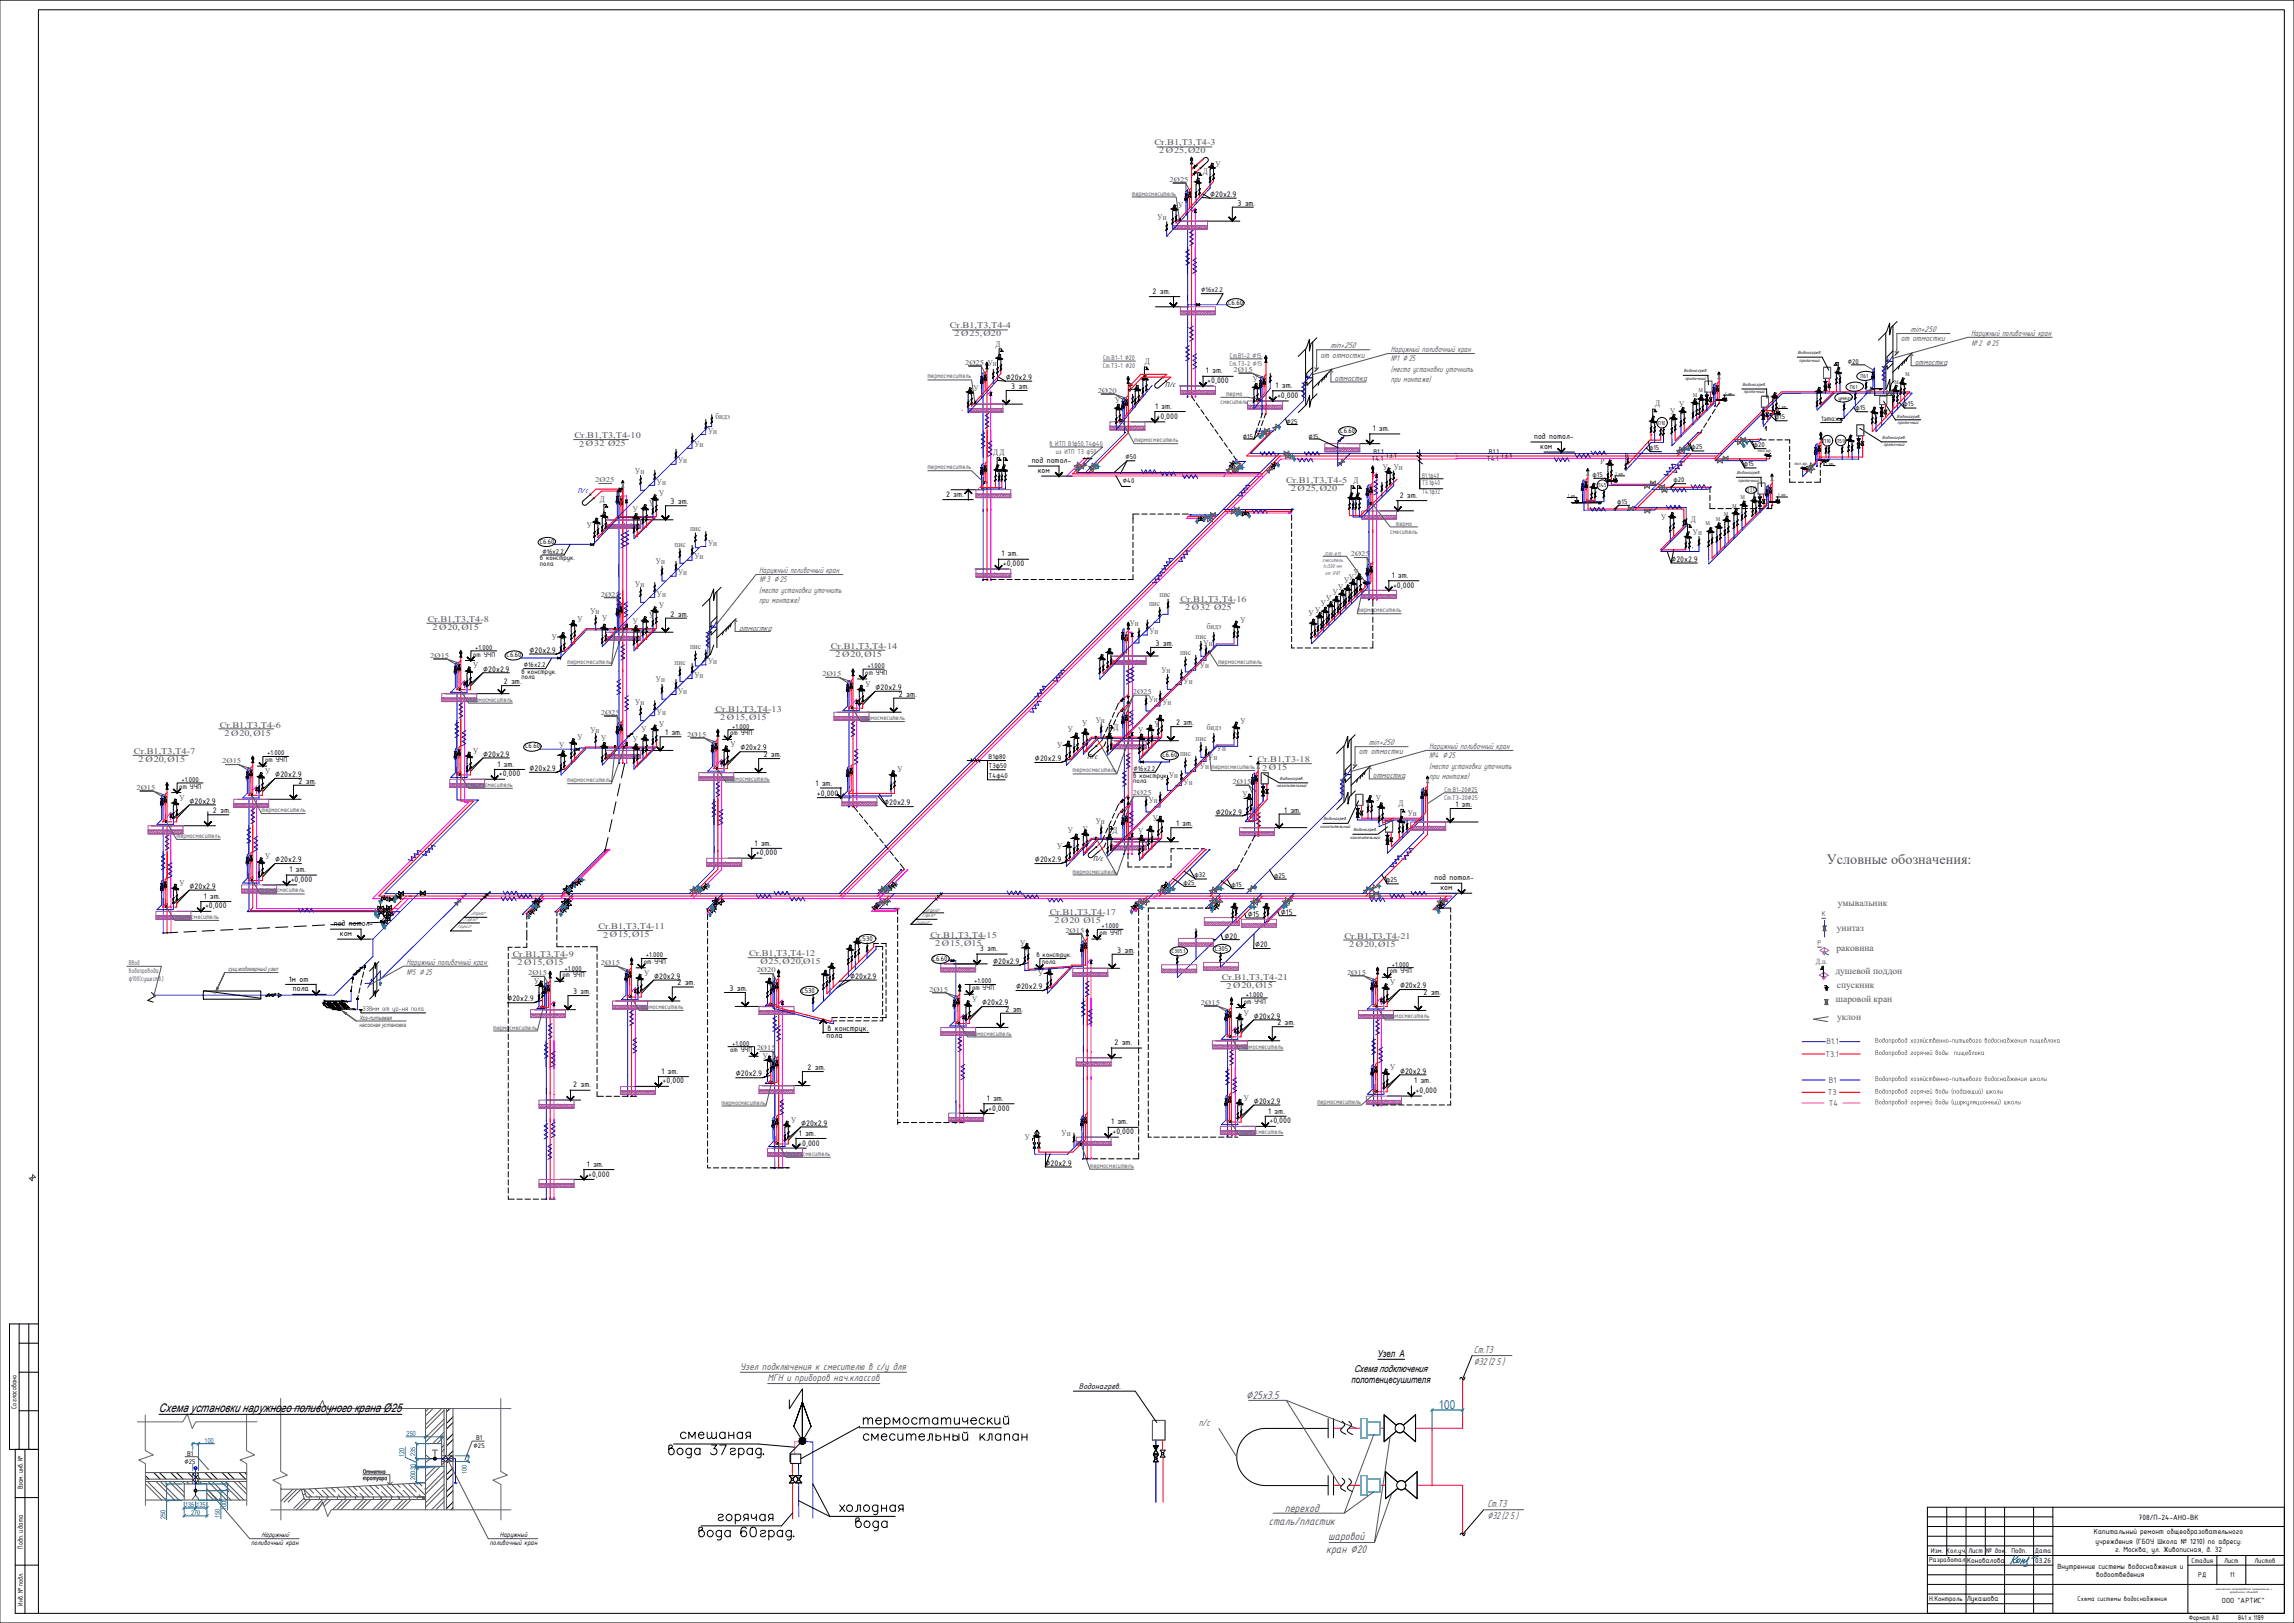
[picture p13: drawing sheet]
<svg xmlns="http://www.w3.org/2000/svg" width="1189mm" height="841mm" viewBox="0 0 1189 841" stroke-linecap="round" stroke-linejoin="round" font-family="sans-serif">
<defs><g id="words">
<text font-size="7.4" fill="#545454" x="947" y="448">Условные обозначения:</text>
<g font-size="6.4" fill="#545454">
<text x="646" y="725">∅25x3.5</text>
<text x="666" y="783">переход</text>
<text x="658" y="790">сталь/пластик</text>
<text x="688" y="798">шаровой</text>
<text x="687" y="805">кран ∅20</text>
</g>
<text font-size="6.3" x="82" y="732">Схема установки наружного поливочного крана Ø25</text>
<text font-size="6.3" fill="#008ab8" x="746" y="730">100</text>
<g font-size="5.8" fill="#545454">
<text x="764" y="701">Ст.Т3</text>
<text x="764" y="707">∅32(2</text>
<text x="776" y="707">5)</text>
<text x="621" y="739">п/с</text>
<text x="771" y="781">Ст.Т3</text>
<text x="771" y="787">∅32(2</text>
<text x="783" y="787">5)</text>
</g>
<g font-size="5.4" fill="#545454">
<text x="384" y="710">Узел подключения к смесителю в с/у для</text>
<text x="398" y="716">МГН и приборов нач.классов</text>
</g>
<g font-size="5">
<text x="714" y="703">Узел А</text>
<text x="702" y="711">Схема подключения</text>
<text x="700" y="717">полотенцесушителя</text>
</g>
<g font-size="4.9" fill="#545454">
<text x="952" y="469">умывальник</text>
<text x="952" y="483">унитаз</text>
<text x="952" y="493">раковина</text>
<text x="951" y="505">душевой поддон</text>
<text x="952" y="512">спускник</text>
<text x="951" y="519">шаровой кран</text>
<text x="952" y="529">уклон</text>
</g>
<g font-size="4.8" fill="#545454">
<text x="1021" y="174">Наружный поливочный кран</text>
<text x="1022" y="179">№2 ∅25</text>
<text x="721" y="182">Наружный поливочный кран</text>
<text x="721" y="187">№1 ∅25</text>
<text x="721" y="198">при монтаже)</text>
<text x="721" y="193">(место установки уточнить</text>
<text x="393" y="297">Наружный поливочный кран</text>
<text x="394" y="302">№3 ∅25</text>
<text x="393" y="307">(место установки уточнить</text>
<text x="393" y="312">при монтаже)</text>
<text x="741" y="388">Наружный поливочный кран</text>
<text x="741" y="393">№4 ∅25</text>
<text x="741" y="398">(место установки уточнить</text>
<text x="741" y="404">при монтаже)</text>
<text x="211" y="500">Наружный поливочный кран</text>
<text x="211" y="505">№5 ∅25</text>
</g>
<g font-size="4.7" fill="#545454">
<text x="990" y="172">min+250</text>
<text x="985" y="177">от отмостки</text>
<text x="684" y="185">от отмостки</text>
<text x="689" y="180">min+250</text>
<text x="992" y="189">отмостка</text>
<text x="692" y="198">отмостка</text>
<text x="383" y="327">отмостка</text>
<text x="709" y="386">min+250</text>
<text x="704" y="391">от отмостки</text>
<text x="712" y="403">отмостка</text>
<text x="947" y="541">В1.1</text>
<text x="946" y="548">Т3.1</text>
<text x="948" y="561">В1</text>
<text x="947" y="567">Т3</text>
<text x="948" y="573">Т4</text>
</g>
<text font-size="4.7" x="559" y="720">Водонагрев.</text>
<g font-size="4.5">
<text x="627" y="102">∅20х2.9</text>
<text x="641" y="106">3 эт.</text>
<text x="597" y="152">2 эт.</text>
<text x="521" y="197">∅20х2.9</text>
<text x="625" y="194">1 эт.</text>
<text x="524" y="201">3 эт.</text>
<text x="626" y="199">+0,000</text>
<text x="661" y="201">1 эт.</text>
<text x="662" y="206">+0,000</text>
<text x="599" y="212">1 эт.</text>
<text x="599" y="217">+0,000</text>
<text x="711" y="223">1 эт.</text>
<text x="795" y="228">под потол-</text>
<text x="798" y="232">ком</text>
<text x="535" y="240">под потол-</text>
<text x="538" y="245">ком</text>
<text x="490" y="257">2 эт.</text>
<text x="725" y="258">2 эт.</text>
<text x="348" y="261">3 эт.</text>
<text x="519" y="288">1 эт.</text>
<text x="520" y="293">+0,000</text>
<text x="866" y="291">∅20х2.9</text>
<text x="721" y="299">1 эт.</text>
<text x="722" y="304">+0,000</text>
<text x="348" y="320">2 эт.</text>
<text x="599" y="335">3 эт.</text>
<text x="274" y="338">∅20х2.9</text>
<text x="250" y="348">∅20х2.9</text>
<text x="261" y="354">2 эт.</text>
<text x="454" y="358">∅20х2.9</text>
<text x="466" y="361">2 эт.</text>
<text x="609" y="376">2 эт.</text>
<text x="345" y="381">1 эт.</text>
<text x="384" y="389">∅20х2.9</text>
<text x="250" y="392">∅20х2.9</text>
<text x="396" y="392">2 эт.</text>
<text x="536" y="394">∅20х2.9</text>
<text x="258" y="397">1 эт.</text>
<text x="274" y="400">∅20х2.9</text>
<text x="143" y="403">∅20х2.9</text>
<text x="155" y="406">2 эт.</text>
<text x="259" y="402">+0,000</text>
<text x="423" y="407">1 эт.</text>
<text x="423" y="412">+0,000</text>
<text x="98" y="416">∅20х2.9</text>
<text x="458" y="417">∅20х2.9</text>
<text x="754" y="418">1 эт.</text>
<text x="110" y="421">2 эт.</text>
<text x="630" y="422">∅20х2.9</text>
<text x="666" y="421">1 эт.</text>
<text x="609" y="428">1 эт.</text>
<text x="391" y="438">1 эт.</text>
<text x="392" y="443">+0,000</text>
<text x="143" y="447">∅20х2.9</text>
<text x="536" y="447">∅20х2.9</text>
<text x="150" y="452">1 эт.</text>
<text x="98" y="461">∅20х2.9</text>
<text x="151" y="457">+0,000</text>
<text x="743" y="456">под потол-</text>
<text x="746" y="461">ком</text>
<text x="106" y="466">1 эт.</text>
<text x="106" y="471">+0,000</text>
<text x="664" y="474">∅15</text>
<text x="647" y="475">∅15</text>
<text x="173" y="480">под потол-</text>
<text x="176" y="485">ком</text>
<text x="635" y="486">∅20</text>
<text x="650" y="491">∅20</text>
<text x="508" y="493">3 эт.</text>
<text x="579" y="494">3 эт.</text>
<text x="515" y="499">∅20х2.9</text>
<text x="150" y="509">1м от</text>
<text x="339" y="507">∅20х2.9</text>
<text x="441" y="507">∅20х2.9</text>
<text x="152" y="514">пола</text>
<text x="297" y="515">3 эт.</text>
<text x="351" y="511">2 эт.</text>
<text x="378" y="513">3 эт.</text>
<text x="527" y="513">∅20х2.9</text>
<text x="726" y="512">∅20х2.9</text>
<text x="738" y="516">2 эт.</text>
<text x="263" y="519">∅20х2.9</text>
<text x="509" y="521">∅20х2.9</text>
<text x="521" y="524">2 эт.</text>
<text x="650" y="528">∅20х2.9</text>
<text x="662" y="531">2 эт.</text>
<text x="428" y="538">пола</text>
<text x="429" y="534">в конструк.</text>
<text x="578" y="542">2 эт.</text>
<text x="343" y="556">1 эт.</text>
<text x="381" y="558">∅20х2.9</text>
<text x="418" y="554">2 эт.</text>
<text x="726" y="556">∅20х2.9</text>
<text x="297" y="563">2 эт.</text>
<text x="343" y="561">+0,000</text>
<text x="733" y="561">1 эт.</text>
<text x="734" y="566">+0,000</text>
<text x="511" y="570">1 эт.</text>
<text x="512" y="576">+0,000</text>
<text x="650" y="572">∅20х2.9</text>
<text x="657" y="577">1 эт.</text>
<text x="415" y="583">∅20х2.9</text>
<text x="576" y="583">1 эт.</text>
<text x="577" y="588">+0,000</text>
<text x="658" y="582">+0,000</text>
<text x="414" y="594">+0,000</text>
<text x="414" y="588">1 эт.</text>
<text x="304" y="605">1 эт.</text>
<text x="542" y="604">∅20х2.9</text>
<text x="305" y="610">+0,000</text>
</g>
<g font-size="4.4" fill="#545454">
<text x="598" y="75">Cт.В1,Т3,Т4-3</text>
<text x="601" y="79">2 Ø25,Ø20</text>
<text x="630" y="86">У</text>
<text x="623" y="90">Д</text>
<text x="611" y="108">У</text>
<text x="600" y="114">Ун</text>
<text x="492" y="170">Cт.В1,Т3,Т4-4</text>
<text x="495" y="174">2 Ø25,Ø20</text>
<text x="516" y="180">Д</text>
<text x="512" y="190">Ун</text>
<text x="593" y="189">Д</text>
<text x="649" y="198">У</text>
<text x="987" y="195">м</text>
<text x="505" y="203">У</text>
<text x="880" y="203">м</text>
<text x="982" y="199">м</text>
<text x="578" y="209">У</text>
<text x="877" y="205">м</text>
<text x="858" y="211">Д</text>
<text x="866" y="214">У</text>
<text x="870" y="211">У</text>
<text x="371" y="217">бидэ</text>
<text x="298" y="227">Cт.В1,Т3,Т4-10</text>
<text x="367" y="225">Ун</text>
<text x="300" y="231">2 Ø32 Ø25</text>
<text x="360" y="232">Ун</text>
<text x="515" y="236">ДД</text>
<text x="329" y="246">Ун</text>
<text x="351" y="240">Ун</text>
<text x="717" y="243">У</text>
<text x="722" y="244">Ун</text>
<text x="830" y="241">Р</text>
<text x="340" y="251">Ун</text>
<text x="667" y="250">Cт.В1,Т3,Т4-5</text>
<text x="701" y="250">Д</text>
<text x="342" y="257">У</text>
<text x="669" y="255">2 Ø25,Ø20</text>
<text x="905" y="255">п10</text>
<text x="311" y="260">Д</text>
<text x="336" y="262">У</text>
<text x="898" y="263">м</text>
<text x="902" y="259">м</text>
<text x="328" y="265">У</text>
<text x="861" y="269">У</text>
<text x="893" y="267">м</text>
<text x="304" y="273">У</text>
<text x="358" y="275">пис</text>
<text x="876" y="270">Д</text>
<text x="884" y="272">м</text>
<text x="889" y="270">м</text>
<text x="877" y="277">Ун</text>
<text x="350" y="283">пис</text>
<text x="367" y="283">Ун</text>
<text x="340" y="292">Ун</text>
<text x="360" y="290">Ун</text>
<text x="351" y="298">Ун</text>
<text x="701" y="298">У</text>
<text x="329" y="304">Ун</text>
<text x="694" y="306">У</text>
<text x="697" y="302">У</text>
<text x="699" y="301">У</text>
<text x="340" y="309">Ун</text>
<text x="601" y="309">пис</text>
<text x="612" y="312">Cт.В1,Т3,Т4-16</text>
<text x="687" y="312">У</text>
<text x="691" y="308">У</text>
<text x="342" y="315">У</text>
<text x="595" y="314">пис</text>
<text x="614" y="316">2 Ø32 Ø25</text>
<text x="682" y="317">У</text>
<text x="684" y="314">У</text>
<text x="222" y="322">Cт.В1,Т3,Т4-8</text>
<text x="299" y="322">У</text>
<text x="306" y="318">Ун</text>
<text x="312" y="322">У</text>
<text x="328" y="323">У</text>
<text x="336" y="320">У</text>
<text x="643" y="323">У</text>
<text x="678" y="319">У</text>
<text x="224" y="327">2 Ø20,Ø15</text>
<text x="586" y="325">Ун</text>
<text x="596" y="329">Ун</text>
<text x="625" y="326">бидэ</text>
<text x="286" y="332">У</text>
<text x="620" y="331">пис</text>
<text x="624" y="335">Ун</text>
<text x="358" y="336">пис</text>
<text x="431" y="336">Cт.В1,Т3,Т4-14</text>
<text x="433" y="341">2 Ø20,Ø15</text>
<text x="612" y="339">пис</text>
<text x="245" y="346">У</text>
<text x="350" y="345">пис</text>
<text x="367" y="344">Ун</text>
<text x="622" y="346">Ун</text>
<text x="340" y="354">Ун</text>
<text x="360" y="351">Ун</text>
<text x="602" y="349">Ун</text>
<text x="351" y="359">Ун</text>
<text x="449" y="356">У</text>
<text x="613" y="354">Ун</text>
<text x="329" y="365">Ун</text>
<text x="595" y="364">Ун</text>
<text x="602" y="365">Ун</text>
<text x="340" y="370">Ун</text>
<text x="371" y="369">Cт.В1,Т3,Т4-13</text>
<text x="114" y="377">Cт.В1,Т3,Т4-6</text>
<text x="342" y="376">У</text>
<text x="373" y="373">2 Ø15,Ø15</text>
<text x="561" y="376">У</text>
<text x="568" y="375">Ун</text>
<text x="598" y="376">У</text>
<text x="643" y="375">У</text>
<text x="116" y="381">2 Ø20,Ø15</text>
<text x="299" y="384">У</text>
<text x="306" y="380">Ун</text>
<text x="312" y="384">У</text>
<text x="332" y="379">У</text>
<text x="553" y="379">У</text>
<text x="577" y="378">Д</text>
<text x="590" y="380">У</text>
<text x="620" y="384">пис</text>
<text x="625" y="378">бидэ</text>
<text x="290" y="388">У</text>
<text x="328" y="385">У</text>
<text x="379" y="387">У</text>
<text x="548" y="388">У</text>
<text x="631" y="389">Ун</text>
<text x="69" y="391">Cт.В1,Т3,Т4-7</text>
<text x="72" y="395">2 Ø20,Ø15</text>
<text x="245" y="391">У</text>
<text x="612" y="392">пис</text>
<text x="626" y="394">Ун</text>
<text x="652" y="395">Cт.В1,Т3-18</text>
<text x="137" y="401">У</text>
<text x="465" y="400">У</text>
<text x="622" y="398">Ун</text>
<text x="654" y="399">2 Ø15</text>
<text x="606" y="403">Ун</text>
<text x="613" y="407">Ун</text>
<text x="644" y="413">У</text>
<text x="93" y="415">У</text>
<text x="595" y="416">Ун</text>
<text x="713" y="415">У</text>
<text x="725" y="418">Д</text>
<text x="598" y="425">У</text>
<text x="730" y="423">Ун</text>
<text x="553" y="432">У</text>
<text x="561" y="431">У</text>
<text x="568" y="427">Ун</text>
<text x="577" y="431">Д</text>
<text x="590" y="432">У</text>
<text x="548" y="440">У</text>
<text x="137" y="445">У</text>
<text x="93" y="459">У</text>
<text x="544" y="474">Cт.В1,Т3,Т4-17</text>
<text x="546" y="478">2 Ø20 Ø15</text>
<text x="310" y="482">Cт.В1,Т3,Т4-11</text>
<text x="313" y="486">2 Ø15,Ø15</text>
<text x="482" y="486">Cт.В1,Т3,Т4-15</text>
<text x="485" y="490">2 Ø15,Ø15</text>
<text x="529" y="490">У</text>
<text x="697" y="486">Cт.В1,Т3,Т4-21</text>
<text x="699" y="491">2 Ø20,Ø15</text>
<text x="266" y="496">Cт.В1,Т3,Т4-9</text>
<text x="388" y="496">Cт.В1,Т3,Т4-12</text>
<text x="268" y="500">2 Ø15,Ø15</text>
<text x="394" y="500">Ø25,Ø20,Ø15</text>
<text x="277" y="510">У</text>
<text x="334" y="506">У</text>
<text x="538" y="506">У</text>
<text x="633" y="508">Cт.В1,Т3,Т4-21</text>
<text x="636" y="512">2 Ø20,Ø15</text>
<text x="720" y="511">У</text>
<text x="504" y="519">У</text>
<text x="645" y="526">У</text>
<text x="395" y="549">У</text>
<text x="720" y="555">У</text>
<text x="645" y="570">У</text>
<text x="410" y="582">У</text>
<text x="531" y="591">У</text>
<text x="550" y="589">Ун</text>
</g>
<text font-size="4.3" x="1108" y="787">708/П-24-АНО-ВК</text>
<g font-size="4.2">
<text x="1085" y="795">Капитальный ремонт общеобразовательного</text>
<text x="1086" y="800">учреждения (ГБОУ Школа № 1210) по адресу:</text>
<text x="1019" y="810">Коновалова</text>
<text x="1055" y="810">03.26</text>
<text x="1096" y="804">г. Москва, ул. Живописная, д. 32</text>
<text x="1066" y="813">Внутренние системы водоснабжения и</text>
<text x="1086" y="817">водоотведения</text>
<text x="1019" y="830">Лукашова</text>
<text x="1152" y="831">ООО &quot;АРТИС&quot;</text>
</g>
<g font-size="4">
<text x="604" y="200">П/с</text>
<text x="563" y="393">П/с</text>
<text x="566" y="446">П/с</text>
</g>
<text font-size="4" fill="#00f" x="299" y="256">П/с</text>
<text font-size="4" fill="#545454" x="941" y="499">Д.п.</text>
<g font-size="3.9" fill="#545454">
<text x="587" y="101">термосмеситель</text>
<text x="637" y="185">Ст.В1-2 ∅15</text>
<text x="572" y="191">Ст.Т3-1 ∅20</text>
<text x="572" y="187">Ст.В1-1 ∅20</text>
<text x="637" y="190">Ст.Т3-2 ∅15</text>
<text x="481" y="196">термосмеситель</text>
<text x="632" y="210">смеситель</text>
<text x="635" y="205">термо</text>
<text x="544" y="231">в ИТП В1ф50,Т4ф40</text>
<text x="588" y="229">термосмеситель</text>
<text x="547" y="235">из ИТП Т3 ф50</text>
<text x="481" y="243">термосмеситель</text>
<text x="737" y="248">В1.1ф40</text>
<text x="737" y="252">Т3.1ф40</text>
<text x="737" y="256">Т4.1ф32</text>
<text x="723" y="273">термо</text>
<text x="720" y="277">смеситель</text>
<text x="703" y="317">термосмеситель</text>
<text x="294" y="344">термосмеситель</text>
<text x="631" y="344">термосмеситель</text>
<text x="243" y="364">термосмеситель</text>
<text x="446" y="373">термосмеситель</text>
<text x="556" y="400">термосмеситель</text>
<text x="628" y="399">термосмеситель</text>
<text x="243" y="408">термосмеситель</text>
<text x="294" y="405">термосмеситель</text>
<text x="376" y="404">термосмеситель</text>
<text x="749" y="410">Ст.В1-20∅25</text>
<text x="748" y="414">Ст.Т3-20∅25</text>
<text x="136" y="421">термосмеситель</text>
<text x="91" y="434">термосмеситель</text>
<text x="556" y="453">термосмеситель</text>
<text x="135" y="462">термосмеситель</text>
<text x="91" y="476">термосмеситель</text>
<text x="944" y="475">К</text>
<text x="942" y="490">Р</text>
<text x="67" y="500">Ввод</text>
<text x="67" y="504">водопровода</text>
<text x="67" y="509">ф100(существ.)</text>
<text x="207" y="524">-ня пола</text>
<text x="331" y="523">термосмеситель</text>
<text x="718" y="528">термосмеситель</text>
<text x="256" y="534">термосмеситель</text>
<text x="501" y="537">термосмеситель</text>
<text x="642" y="543">термосмеситель</text>
<text x="972" y="540">Водопровод хозяйственно</text>
<text x="1010" y="540">-питьевого водоснабжения пищеблока</text>
<text x="972" y="547">Водопровод горячей воды пищеблока</text>
<text x="972" y="560">Водопровод хозяйственно</text>
<text x="1010" y="560">-питьевого водоснабжения школы</text>
<text x="972" y="567">Водопровод горячей воды</text>
<text x="1011" y="567">(подающий</text>
<text x="1027" y="567">) школы</text>
<text x="374" y="572">термосмеситель</text>
<text x="683" y="572">термосмеситель</text>
<text x="972" y="572">Водопровод горячей воды</text>
<text x="1011" y="572">(циркуляционный</text>
<text x="1036" y="572">) школы</text>
<text x="642" y="588">термосмеситель</text>
<text x="408" y="599">термосмеситель</text>
<text x="565" y="605">термосмеситель</text>
</g>
<g font-size="3.9">
<text x="623" y="152">∅16х2.2</text>
<text x="636" y="158">С6.60</text>
<text x="958" y="188">∅20</text>
<text x="962" y="212">ф15</text>
<text x="987" y="211">ф15</text>
<text x="667" y="220">∅25</text>
<text x="920" y="217">ф15</text>
<text x="944" y="218">1этаж</text>
<text x="644" y="227">∅15</text>
<text x="678" y="227">∅15</text>
<text x="695" y="224">С6.60</text>
<text x="855" y="233">ф15</text>
<text x="877" y="233">ф25</text>
<text x="909" y="232">ф20</text>
<text x="583" y="238">∅50</text>
<text x="711" y="239">T4.1</text>
<text x="712" y="235">В1.1</text>
<text x="718" y="237">T3.1</text>
<text x="771" y="239">T4.1</text>
<text x="772" y="235">В1.1</text>
<text x="778" y="237">T3.1</text>
<text x="904" y="242">ф15</text>
<text x="582" y="250">∅40</text>
<text x="825" y="247">ф15</text>
<text x="867" y="250">ф20</text>
<text x="838" y="261">ф15</text>
<text x="280" y="282">С6.60</text>
<text x="281" y="287">∅16х2.2</text>
<text x="280" y="290">в конструк.</text>
<text x="280" y="293">пола</text>
<text x="245" y="340">от УЧП</text>
<text x="246" y="337">+1.000</text>
<text x="263" y="341">С6.60</text>
<text x="271" y="346">∅16х2.2</text>
<text x="450" y="346">+1.000</text>
<text x="270" y="349">в конструк.</text>
<text x="270" y="352">пола</text>
<text x="448" y="350">от УЧП</text>
<text x="379" y="378">+1.000</text>
<text x="378" y="381">от УЧП</text>
<text x="272" y="388">С6.60</text>
<text x="137" y="395">от УЧП</text>
<text x="138" y="391">+1.000</text>
<text x="512" y="393">В1ф80</text>
<text x="603" y="392">С6.60</text>
<text x="512" y="398">Т3ф50</text>
<text x="587" y="400">∅16х2.2</text>
<text x="94" y="405">+1.000</text>
<text x="512" y="403">Т4ф40</text>
<text x="587" y="403">в конструк.</text>
<text x="587" y="406">пола</text>
<text x="93" y="409">от УЧП</text>
<text x="619" y="455">ф32</text>
<text x="660" y="455">ф25</text>
<text x="613" y="458">ф25</text>
<text x="638" y="460">ф15</text>
<text x="718" y="457">ф25</text>
<text x="570" y="485">от УЧП</text>
<text x="571" y="481">+1.000</text>
<text x="445" y="488">С530</text>
<text x="335" y="496">+1.000</text>
<text x="537" y="496">в конструк.</text>
<text x="630" y="493">С305</text>
<text x="293" y="503">+1.000</text>
<text x="334" y="499">от УЧП</text>
<text x="483" y="498">С6.60</text>
<text x="540" y="500">пола</text>
<text x="721" y="501">+1.000</text>
<text x="291" y="506">от УЧП</text>
<text x="505" y="510">+1.000</text>
<text x="720" y="504">от УЧП</text>
<text x="415" y="515">С530</text>
<text x="504" y="513">от УЧП</text>
<text x="645" y="520">от УЧП</text>
<text x="646" y="516">+1.000</text>
<text x="188" y="524">338 мм от ур</text>
<text x="378" y="545">от УЧП</text>
<text x="379" y="542">+1.000</text>
<text x="247" y="746">В1</text>
<text x="97" y="754">В1</text>
<text x="245" y="750">∅25</text>
<text x="96" y="759">∅25</text>
<text x="135" y="797">Наружный</text>
<text x="259" y="797">Наружный</text>
<text x="130" y="801">поливочный кран</text>
<text x="254" y="801">поливочный кран</text>
<text x="1000" y="809">Разработал</text>
<text x="1001" y="805">Изм. Кол.уч.</text>
<text x="1020" y="805">Лист</text>
<text x="1029" y="805">№ док.</text>
<text x="1042" y="805">Подп.</text>
<text x="1055" y="805">Дата</text>
<text x="1136" y="810">Стадия</text>
<text x="1153" y="810">Лист</text>
<text x="1168" y="810">Листов</text>
<text x="1139" y="817">РД</text>
<text x="1156" y="817">11</text>
<text x="1000" y="830">Н.Контроль</text>
</g>
<g font-size="3.7" fill="#545454">
<text x="606" y="94">2Ø25</text>
<text x="500" y="189">2Ø25</text>
<text x="639" y="193">2Ø15</text>
<text x="569" y="204">2Ø20</text>
<text x="308" y="250">2Ø25</text>
<text x="700" y="288">2Ø25</text>
<text x="311" y="309">2Ø25</text>
<text x="223" y="341">2Ø15</text>
<text x="426" y="350">2Ø15</text>
<text x="587" y="360">2Ø25</text>
<text x="311" y="370">2Ø25</text>
<text x="356" y="382">2Ø15</text>
<text x="115" y="396">2Ø15</text>
<text x="639" y="406">2Ø15</text>
<text x="71" y="409">2Ø15</text>
<text x="587" y="412">2Ø25</text>
<text x="552" y="483">2Ø15</text>
<text x="311" y="500">2Ø15</text>
<text x="392" y="504">2Ø20</text>
<text x="274" y="505">2Ø15</text>
<text x="698" y="505">2Ø15</text>
<text x="482" y="514">2Ø15</text>
<text x="622" y="521">2Ø15</text>
<text x="392" y="544">2Ø15</text>
</g>
<text font-size="3.7" x="1077" y="829">Схема системы водоснабжения</text>
<g font-size="3.6" fill="#545454">
<text x="244" y="474">В1ф80</text>
<text x="480" y="473">В1ф50</text>
<text x="240" y="477">Т3ф50</text>
<text x="474" y="479">Т4ф40</text>
<text x="477" y="475">Т3ф50</text>
<text x="236" y="481">Т4ф40</text>
</g>
<g font-size="3.5">
<text x="9" y="730" transform="rotate(-90 9 730)">Согласовано</text>
<text x="12" y="772" transform="rotate(-90 12 772)">Взам. инв. №</text>
<text x="12" y="803" transform="rotate(-90 12 803)">Подп. и дата</text>
<text x="12" y="832" transform="rotate(-90 12 832)">Инв. № подл.</text>
<text x="1134" y="840">Формат А0</text>
<text x="1160" y="840">841 х 1189</text>
</g>
<g font-size="3.5" fill="#008ab8">
<text x="211" y="744">250</text>
<text x="106" y="748">100</text>
<text x="209" y="755" transform="rotate(-90 209 755)">120</text>
<text x="215" y="754" transform="rotate(-90 215 754)">235</text>
<text x="215" y="767" transform="rotate(-90 215 767)">20030</text>
<text x="242" y="764" transform="rotate(-90 242 764)">100</text>
<text x="96" y="781">135</text>
<text x="99" y="785">270</text>
<text x="102" y="781">135</text>
<text x="117" y="782" transform="rotate(-90 117 782)">100</text>
<text x="86" y="787" transform="rotate(-90 86 787)">250</text>
<text x="114" y="787" transform="rotate(-90 114 787)">150</text>
</g>
<g font-size="3.1">
<text x="964" y="196">П61</text>
<text x="959" y="202">П61</text>
<text x="953" y="207">умягч.</text>
<text x="859" y="220">П10</text>
<text x="945" y="229">П10</text>
<text x="952" y="229">П59</text>
<text x="828" y="253">П45</text>
<text x="607" y="494">С305.1</text>
</g>
<g font-size="3.1" fill="#545454">
<text x="686" y="288">ПЛК-∅15</text>
<text x="685" y="291">смеситель</text>
<text x="686" y="295">h=500 мм</text>
<text x="687" y="298">от УЧП</text>
<text x="118" y="503">сущ.водомерный узел</text>
<text x="186" y="532">насосная установка</text>
<text x="186" y="528">Хоз-питьевая</text>
</g>
<g font-size="2.6">
<text x="932" y="184">Водонагрев.</text>
<text x="932" y="187">проточный</text>
<text x="873" y="193">Водонагрев.</text>
<text x="873" y="197">проточный</text>
<text x="903" y="200">Водонагрев.</text>
<text x="904" y="204">проточный</text>
<text x="983" y="217">Водонагрев.</text>
<text x="983" y="220">проточный</text>
<text x="975" y="227">Водонагрев.</text>
<text x="976" y="231">проточный</text>
<text x="911" y="234">пол.кр.</text>
<text x="900" y="246">Водонагрев.</text>
<text x="930" y="241">пол.кр.</text>
<text x="901" y="250">проточный</text>
<text x="663" y="404">Водонагрев.</text>
<text x="662" y="408">накопительный</text>
<text x="686" y="425">Водонагрев.</text>
<text x="684" y="429">накопительный</text>
<text x="701" y="431">Водонагрев.</text>
<text x="700" y="435">накопительный</text>
</g>
<g font-size="2.2">
<text x="894" y="204">1 эт.</text>
<text x="922" y="211">1 эт.</text>
<text x="946" y="241">1 эт.</text>
<text x="837" y="246">1 эт.</text>
<text x="813" y="258">1 эт.</text>
<text x="922" y="257">1 эт.</text>
</g>
<g font-size="1.6">
<text x="1148" y="824">комплексное проектирование промышленных и</text>
<text x="1156" y="826">гражданских объектов</text>
</g>
</g></defs>
<g fill="none" stroke="#00f" stroke-width=".52">
<path d="M654 214h.1M676 208l-28 27h107M565 237l-7 8M583 224l-20 21M642 239h.1M651 224h.1M663 235l-228 228M617 267h.1M617 267h14M634 264h36M670 264h.1M695 414l-49 49"/>
<path d="M738 431l-32 32M314 440l-23 23M370 450l-13 13M467 451l-12 12M627 440l-23 23M641 451h.1M641 451h-2l-12 12M204 472l-5 6M217 463h24M240 463h515l-7 8M271 474h.1M282 463l-11 11"/>
<path d="M288 472h.1M297 463l-9 9M464 471h.1M464 463l-8 8M590 471h1zM598 463l-8 8M625 471v-1zM633 463l-8 8M654 463l-44 44M671 463l-38 38M631 503h.1"/>
<circle cx="314" cy="440" r=".2"/>
<circle cx="627" cy="440" r=".2"/>
<circle cx="203" cy="473" r=".2"/>
<circle cx="367" cy="471" r=".2"/>
<circle cx="748" cy="470" r=".2"/>
</g>
<g fill="none" stroke="#f00" stroke-width=".52">
<path d="M656 214h.1M564 237l-8 9h98M585 224l-21 21M652 225v-1zM652 225h6M658 224l-12 12h109M664 236l-229 228M640 240h1zM615 268h15M616 268v-1zM635 265h34M669 265h1z"/>
<path d="M740 432l-32 32M315 440l-24 24M372 450l-14 14M469 451l-14 13M625 440l-24 24M640 451h.1M210 464l-13 14M212 464h540M273 473h.1M275 473l-1 1M282 464l-9 9M289 472h.1"/>
<path d="M375 464l-9 8M461 464l-8 8h11l1-1M465 471h.1M590 471h.1M609 466h.1M626 471l1-1zM633 464l-7 7M654 464l-13 14M670 464l-15 16M750 464l-7 7h3h1"/>
<circle cx="315" cy="440" r=".2"/>
<circle cx="625" cy="440" r=".2"/>
<circle cx="202" cy="473" r=".2"/>
<circle cx="367" cy="472" r=".2"/>
<circle cx="747" cy="470" r=".2"/>
</g>
<g fill="none" stroke="#f0f" stroke-width=".52">
<path d="M640 238h1zM755 238h-91M615 269h14M615 268h.1M636 266h33M668 266h.1M274 474h.1M290 472h1zM466 471h.1M589 472h.1M628 471v-1z"/>
<circle cx="316" cy="440" r=".2"/>
<circle cx="623" cy="440" r=".2"/>
<circle cx="204" cy="473" r=".2"/>
<circle cx="367" cy="473" r=".2"/>
<circle cx="746" cy="470" r=".2"/>
</g>
<path d="M700 235l-7 6M237 415h11l-49 48h18M129 471l-1 1h79M242 463l-45 45" fill="none" stroke="#00f" stroke-width=".52"/>
<g fill="none" stroke="#f0f" stroke-width=".52">
<path d="M562 237l-9 10h102M641 238l-7 9M664 238l-228 228M316 440l-25 26M374 451l-15 15M470 451l-14 15M623 441l-25 25M282 466l-8 8M375 466l-7 7h-1M458 466l-6 6h12l2-1M592 466l-6 6h3M633 466l-5 4"/>
<path d="M750 466l-5 5M752 464l-1 2h-539l-13 12"/>
</g>
<g fill="none" stroke="#000" stroke-width=".52">
<path d="M501 394h20M238 478h10M241 475l-8 7h11M254 462l-13 13h11M472 479h11M475 476h11M475 476l-3 3M478 473h11M485 465l1 1M486 464l1 1M487 463l1 1M488 463l-16 16"/>
<path d="M105 514h30v4h-30z"/>
</g>
<path d="M642 239h4l-6 6M660 223h-9v1M558 245h95M217 463l-24 24M375 463l-9 8M456 471h8M193 496l-20 20h-93" fill="none" stroke="#00f" stroke-width=".52"/>
<path d="M252 465l-3 1M253 464l-3 1M254 463l-3 1" fill="none" stroke="#000" stroke-width=".52"/>
<path d="M641 240h2l-5 5M239 415h6l-49 49h18M640 452l-13 12M131 470l-1 2h73M297 464l-8 8M595 464l-7 7h2" fill="none" stroke="#f00" stroke-width=".52"/>
<path d="M241 416h2l-50 50h19M133 471h74M297 466l-7 6" fill="none" stroke="#f0f" stroke-width=".52"/>
<g fill="none" stroke="#545454" stroke-width=".52">
<path d="M221 730v52M222 730l-1 2M224 730l-3 4M229 730l-8 8M230 730v24M230 735l-9 10M230 738l-9 9M230 731l-9 10M231 730v24M235 730v52M221 748h8v12l-8 1M221 754l2 2-2 2"/>
<path d="M224 751h3M225 751v5M228 760l-7 7M229 754h6v3h-6M230 757v25M230 758l-1 1M230 749l-1 1M230 751l-1 1M230 742l-6 6M230 744l-4 4M231 757v25M75 766h25"/>
<path d="M75 777h53M75 763h53M75 768h25M75 769l9 8M76 768l10 9M81 768l10 9M83 768l10 9M88 768l7 8M90 768l5 5M94 768l2 1M95 777v-8h12v8M97 768l1 1"/>
<path d="M100 777l1-2 2 2M100 769v-6h3v6M103 766h25M103 768h25M103 768l2 1M107 774l4 3M107 772l6 5M108 768l9 9M110 768l10 9M115 768l9 9M117 768l9 9M121 768l7 6"/>
<path d="M124 768l4 4M146 772h.1M146 772h11M152 772l-6 6M154 772l-7 6M157 772l2 4h61l-1 1v-1v1M157 772h-1M157 772l4 4M158 776l-6 6M158 774l-1 1M159 777l-5 5M160 776v1"/>
<path d="M160 772l3 2M161 777l-5 5M163 771l4 5M164 775v1M166 776v1M167 772l3 4M167 777l-5 5M169 771l4 5M169 777l-5 5M170 776v1M171 777l-3 3M172 771l2 2"/>
<path d="M175 771l4 5M175 776v1M175 775l1 1M178 777l-6 5M178 772l4 3M179 776v1M180 777l-5 5M180 770l5 6M182 777l-5 5M183 770l2 2M184 776v1M186 770l5 6"/>
<path d="M186 774l2 2M188 776v1l-5 5M189 771l4 4M190 777l-5 5M192 770l5 6M192 777l-5 5M194 776v1M194 770l2 2M197 770l6 6M198 776v1M198 773l2 3M199 777l-6 5"/>
<path d="M201 777l-6 5M201 770l3 4M203 776v1l-6 5M203 769l6 7M206 769l1 2M206 775v1M207 776v1M209 769l6 7M209 772l3 4M209 777l-5 5M211 777l-5 5M212 769l4 4"/>
<path d="M212 776v1M213 777l-5 5M214 769l6 6M216 776h4l-1 1h1h-62l-2-5-7 6M217 775l1 1M217 769l2 1M219 776h-3v1M220 768v1M220 772h1M221 768l-64 4M221 761h.1M226 760l-5 5"/>
<path d="M230 762l-9 10M230 769l-9 10M230 776l-6 6M230 765l-9 9M230 771l-9 10M230 778l-4 4"/>
</g>
<g fill="none" stroke="#000" stroke-width=".52">
<path d="M233 730l-2 2M235 734l-4 4M235 737l-4 4M223 756h2M229 755l2 2M231 754l3 3M231 754l-2 3M232 757l-1 1M234 754l1 1M234 754l-3 3M235 743l-4 3M235 752l-3 2"/>
<path d="M235 746l-4 3M235 757h-1M76 765l1 1M80 763l3 3M83 763l3 3M89 763l3 3M91 763l4 3M97 763l3 3M100 767l2 2M100 764l3 3M101 763l-1 1M101 772v3"/>
<path d="M102 763l1 1M103 764l-3 3M103 767l-2 2M103 766h1M106 763l4 3M109 763l4 3M115 763l3 3M118 763l3 3M124 763l3 3M127 763l1 1M235 761l-4 3M235 770l-4 3"/>
<path d="M235 778l-4 4M235 764l-4 3M235 773l-4 3M235 781l-1 1"/>
<circle cx="225" cy="756" r=".7"/>
<circle cx="101" cy="772" r=".7"/>
</g>
<g fill="none" stroke="#00f" stroke-width=".52">
<path d="M189 500v1M182 513v6h-1M183 506v1M185 517v6h-1M181 523h.1M226 756h10v12M101 761v11M237 768l-2 1"/>
<circle cx="101" cy="761" r=".7"/>
</g>
<g fill="none" stroke="#008ab8" stroke-width=".52">
<path d="M99 748h12M100 748v14M103 748v14M210 750v5l6 3M210 745h19M215 760h15M215 756h8M215 748h8M216 748v21M221 744v7M229 744v7M236 757h7"/>
<path d="M236 754h7M243 754v4M86 777h9M86 769h9M86 768v20M95 778v4M101 778v4M102 777h13M102 769h16M102 772h16M107 778v4M114 772v15"/>
<path d="M118 768v15M215 761h7M215 768h5M95 781h13M95 786h13M95 782v4M107 782v4"/>
</g>
<!-- layer: 0 -->
<g fill="none" stroke="#008ab8" stroke-width=".52">
<path d="M101 747l-2 2M104 747l-2 2M215 759l2 2M215 760l2 1M215 755l2 2M215 747l2 2M221 744l-1 1M230 744l-2 1M242 757l1 1M242 754l1 1M86 777l1 1M86 768l1 2"/>
<path d="M114 777l1 1M114 772l1 1M117 772l2 1M117 768l2 2M215 768l2 1M96 781l-1 1M96 785l-1 1M102 781l-1 1M108 781l-2 1M108 785l-2 1"/>
</g>
<path d="M75 733v19l4 2-7 3 3 1v22M128 733v19l4 2-8 3 4 1v22M133 737h-31l-2 3-3-7-2 4h-24M140 730h25l2-4 3 7 2-3h93M145 725v37l4 2-8 3 5 2v19M260 725v37l3 2-8 3 5 2v19M140 782h25l2-4 3 8 2-4h93" fill="none" stroke="#636466" stroke-width=".52"/>
<g fill="none" stroke="#545454" stroke-width=".52">
<path d="M188 764h14v5M188 766h1v1M188 765v2M189 762h1l-1 2-1-1zM189 766h1v1M190 763l1-1v2M190 762v2M190 766l1-1v1v1h-1M190 765v3M191 763l1-1v2M192 764v-2l1 1v-1v2M193 766h1v1"/>
<path d="M193 765v2M194 763h1v-1l-1 1v1l1-1M194 766h1v1M195 763l1-1v2M195 765l1 2v-2M195 762v2M196 767l-1 1M196 763l1-1v2M197 766v-1l-1 1 1 1M197 762v2M197 765v2M198 763v1"/>
<path d="M198 766l1-1v1v1h-1M198 765v3M198 762l-1 1M199 762v1v1v-1M199 762v2M200 766v-1l-1 1 1 1M200 765v2M201 768l1 1 1-1"/>
<circle cx="192" cy="766" r=".6"/>
</g>
<g fill="#fff" stroke="#fff" stroke-width=".52">
<path d="M96 752v7l5-7zM101 752v7h-5z"/>
<path d="M123 794v7l40-7zM123 801l40-7v7z"/>
<path d="M246 794v7l40-7zM246 801l40-7v7z"/>
<path d="M246 744v6l5-6zM251 744v6h-5z"/>
</g>
<path d="M96 755h6l6 7M232 757l21 40h26M251 747h-6l-4 10M108 772l21 25h26" fill="none" stroke="#545454" stroke-width=".52"/>
<path d="M82 733h126" fill="none" stroke="#000" stroke-width=".52"/>
<path d="M414 758v28M416 747h5v40" fill="none" stroke="#00f" stroke-width=".52"/>
<path d="M411 758v9M411 768v19" fill="none" stroke="#f00" stroke-width=".52"/>
<path d="M416 747h-4v6" fill="none" stroke="#ff7f7f" stroke-width=".52"/>
<g fill="none" stroke="#000" stroke-width=".52">
<path d="M445 740h74M446 739l-31 17M349 748h44l19 2M410 753h5v5h-5zM410 766l-1-1h3l-1 1M410 767l-1 1h3l-1-1M414 766l-2-1h3l-1 1M414 767l-2 1h4l-2-1M414 778l16 8M421 769l9 17h34M411 784l-6 7h-42"/>
<circle cx="411" cy="767" r=".6"/>
<circle cx="414" cy="766" r=".6"/>
</g>
<g fill="none" stroke="#000" stroke-width=".52">
<path d="M447 736l2-1h1v3M447 735v3M450 736l1-1h1v3M454 736h3a1.6 1.6 0 0 0-2-1 1.6 1.6 0 0 0-1 1 1.6 1.6 0 0 0 1 2l2-1M458 735a1.6 1.6 0 0 1 3 0 1.6 1.6 0 0 1 0 3 1.6 1.6 0 0 1-3-1M458 735v5M463 738v-3l2 2 1-2v3M475 735a1.6 1.6 0 0 0-2 0 1.6 1.6 0 0 0 0 3 1.6 1.6 0 0 0 2-1M477 736l1-1h1v3M477 735v3M479 736l1-1h1l1 3M486 735a1.6 1.6 0 0 0-2 0 1.6 1.6 0 0 0 0 3 1.6 1.6 0 0 0 2-1"/>
<path d="M486 735v3M488 736l1-1h1v3M488 735v3M490 736l2-1 1 3M495 735v3h1l1-1M497 735v3M499 735l1 2 1-1M501 735v3M503 736h3a1.6 1.6 0 0 0-2-1 1.6 1.6 0 0 0-1 1 1.6 1.6 0 0 0 1 2l2-1M510 735a1.6 1.6 0 0 0-2 0 1.6 1.6 0 0 0 0 3 1.6 1.6 0 0 0 2-1M512 735v3M513 736l1 2"/>
<path d="M514 735l-2 2M516 735v3h1l1-1M518 735v3M520 735v3h1l2-1M521 734h1M523 735v3M348 750a1.6 1.6 0 0 1 2 1 1.6 1.6 0 0 1-1 2 1.6 1.6 0 0 1-2 0v-4h1v1l-1 1M356 743a1.6 1.6 0 0 0-3 0 1.6 1.6 0 0 0 0 2 1.6 1.6 0 0 0 3 0M357 745v-3l2 3 1-3v3M358 751a1.6 1.6 0 0 0-2 0 1.6 1.6 0 0 0 0 2 1.6 1.6 0 0 0 2 0M358 750v5h-2M362 744h3a1.6 1.6 0 0 0-2-2 1.6 1.6 0 0 0-1 2 1.6 1.6 0 0 0 1 1h2"/>
<path d="M363 751a1.6 1.6 0 0 0-3 0 1.6 1.6 0 0 0 0 2 1.6 1.6 0 0 0 3 0M363 750v4M366 742l1 3h1h1M369 749h2l-1 2a1.7 1.7 0 0 1 1 2 1.7 1.7 0 0 1-3 0M369 742v3h1h1M371 742v3M373 749h3l-2 5M376 743a1.6 1.6 0 0 0-3 0 1.6 1.6 0 0 0 0 2 1.6 1.6 0 0 0 3 0M376 742v3M378 744h2M378 742v3M379 751v-1l2 1v1h-2v1v1l2-1"/>
<path d="M380 742v3M383 751a1.6 1.6 0 0 1 2 0 1.6 1.6 0 0 1 0 2 1.6 1.6 0 0 1-2 0M383 750v5M385 743a1.6 1.6 0 0 0-3 0 1.6 1.6 0 0 0 0 2 1.6 1.6 0 0 0 3 0M385 742v3M387 744l-1 1M389 744h-2v-1l2-1v3M390 751a1.6 1.6 0 0 0-2 0 1.6 1.6 0 0 0 0 2 1.6 1.6 0 0 0 2 0M390 750v4M394 751a1.6 1.6 0 0 0-2 0 1.6 1.6 0 0 0 0 2 1.6 1.6 0 0 0 2 0M394 750v5h-2M396 753v1"/>
<path d="M450 744a1.6 1.6 0 0 0-2 0 1.6 1.6 0 0 0 0 2 1.6 1.6 0 0 0 2 0M452 746v-3l1 3 2-3v3M457 744h3a1.6 1.6 0 0 0-2-1 1.6 1.6 0 0 0-2 2 1.6 1.6 0 0 0 2 1h2M464 744a1.6 1.6 0 0 0-2 0 1.6 1.6 0 0 0 0 2 1.6 1.6 0 0 0 2 0M465 743l1 3h1l1-1M468 743v3M470 744l1-1h1v3M470 743v3M472 744l1-1h1l1 3M476 744h3a1.6 1.6 0 0 0-2-1 1.6 1.6 0 0 0-1 2 1.6 1.6 0 0 0 1 1h2M481 746h1v-3h1v3M485 744a1.4 1.4 0 0 1 2 0 1.4 1.4 0 0 1 0 2h-2"/>
<path d="M485 743v3M489 745h3M489 743v3M492 743v3M494 744a1.4 1.4 0 0 1 2 0 1.4 1.4 0 0 1 0 2h-2M494 743v3M497 743v3M499 743v3h1l1-1M499 742l1 1 1-1M501 743v3M508 743v3M509 744l2 2"/>
<path d="M510 743l-2 2M511 746h1l1-3h1v3M519 744a1.6 1.6 0 0 0-3 0 1.6 1.6 0 0 0 0 2 1.6 1.6 0 0 0 3 0M519 743v3M521 744l1-1h1v3M521 743v3M528 744a1.6 1.6 0 0 0-3 0 1.6 1.6 0 0 0 0 2 1.6 1.6 0 0 0 3 0M528 743v3M530 745h2M530 743v3M532 743v3M435 780l3 3"/>
<path d="M438 780l-3 3M455 780v4l-1 1h-1M457 780v3M459 780v3M464 780v3M363 793a1.6 1.6 0 0 1 2 1 1.6 1.6 0 0 1-1 2 1.6 1.6 0 0 1-2-1v-3l2-1v2l-2 1M372 785h1h2l-3 2v1h2l1-1M374 794a1.6 1.6 0 0 0-2-1 1.6 1.6 0 0 0 0 3 1.6 1.6 0 0 0 2 0M374 793v5h-2M378 794a1.6 1.6 0 0 0-2-1 1.6 1.6 0 0 0 0 3 1.6 1.6 0 0 0 2 0M378 793v3M381 785a1.6 1.6 0 0 1 2 0 1.6 1.6 0 0 1 0 3 1.6 1.6 0 0 1-2-1"/>
<path d="M381 785v5M386 787l-1 1M387 792a2.5 2.5 0 0 0-3 1 2.5 2.5 0 0 0 1 3 1.6 1.6 0 0 0 2-1 1.6 1.6 0 0 0-1-2 1.6 1.6 0 0 0-2 2M388 787l-2-1v-1h2v3M389 785l1 2 2-1M389 792l1-1a2.6 2.6 0 0 1 2 3 2.6 2.6 0 0 1-2 2 3 3 0 0 1-1-4zM392 785v3M394 794l1-1h2v1l-3 1v1h1h2M397 785a1.6 1.6 0 0 0-3 0 1.6 1.6 0 0 0 0 3 1.6 1.6 0 0 0 3-1M397 785v3M398 794a1.6 1.6 0 0 1 3-1 1.6 1.6 0 0 1 0 3 1.6 1.6 0 0 1-3 0M398 793v5"/>
<path d="M399 787l-1 1M401 787h-2l-1-2h3v3M406 794a1.6 1.6 0 0 0-3-1 1.6 1.6 0 0 0 0 3 1.6 1.6 0 0 0 3 0M406 793v3M410 794a1.6 1.6 0 0 0-2-1 1.6 1.6 0 0 0 0 3 1.6 1.6 0 0 0 2 0M410 793v5h-2M411 796h1M443 783h1v-3h2v3M444 788a1.6 1.6 0 0 1 2 1 1.6 1.6 0 0 1 0 2 1.6 1.6 0 0 1-3 0v-4h2v1l-2 1M455 781a1.6 1.6 0 0 0-2-1 1.6 1.6 0 0 0 0 3 1.6 1.6 0 0 0 2-1M455 789a1.6 1.6 0 0 0-2 0 1.6 1.6 0 0 0 0 2 1.6 1.6 0 0 0 2 0M455 788v5h-1h-1"/>
<path d="M457 782h2M460 789a1.6 1.6 0 0 0-3 0 1.6 1.6 0 0 0 0 2 1.6 1.6 0 0 0 3 0M460 788v4M464 781a1.6 1.6 0 0 0-2-1 1.6 1.6 0 0 0 0 3 1.6 1.6 0 0 0 2-1M467 782l-1 1M468 782h-2v-1v-1h2v3"/>
<circle cx="469" cy="736" r="1.6"/>
<circle cx="352" cy="752" r="1.6"/>
<circle cx="368" cy="795" r="1.7"/>
<circle cx="378" cy="786" r="1.6"/>
<circle cx="440" cy="782" r="1.6"/>
<circle cx="449" cy="782" r="1.6"/>
<circle cx="449" cy="790" r="1.7"/>
</g>
<g fill="none" stroke="#000" stroke-width=".52">
<path d="M409 725v5l7-10v7M411 739l5-12v20l4-8-4-12v20v-20l-5 12 5 8v-20l4 12M416 747l-7 6v4"/>
<circle cx="416" cy="747" r="1.6"/>
</g>
<g fill="#000" stroke="#000" stroke-width=".52">
<path d="M415 745h1z"/>
<path d="M415 745h2zM415 745h2z"/>
<path d="M415 748h1zM415 748h1z"/>
<path d="M415 745h2zM415 745h2z"/>
<path d="M415 748h2zM415 748h1z"/>
<path d="M415 745l2 1zM415 745l2 1z"/>
<path d="M415 748h2zM415 748h2z"/>
<path d="M415 746h2zM415 746h2z"/>
<path d="M415 748h2zM415 748h2z"/>
<path d="M414 746h3zM414 746h3z"/>
<path d="M414 748h3zM414 748h3z"/>
<path d="M414 746h3zM414 746h3z"/>
<path d="M414 747h3zM414 747l3 1z"/>
<path d="M414 746l4 1zM414 746l4 1z"/>
<path d="M414 747h3zM414 747h3z"/>
<path d="M414 747h4zM414 747h3z"/>
</g>
<path d="M384 711h86M398 717h58" fill="none" stroke="#545454" stroke-width=".52"/>
<!-- layer: Wipeout -->
<g fill="#fff" stroke="#fff" stroke-width=".52">
<path d="M410 767l2 1-1-1zM410 767l2 1h-3z"/>
<path d="M410 767h1zM410 767h1zM410 767h1zM410 767h1zM410 767h1zM410 767h1zM410 767h1zM410 767h1zM410 767h1z"/>
<path d="M410 767h1zM410 767h1z"/>
<path d="M409 765l2 1 1-1zM409 765l2 1h-1zM410 766h1zM410 766h1zM410 766h1zM410 766h1zM410 766h1zM410 766h1zM410 766h1zM410 766h1zM410 766l1 1zM410 766l1 1z"/>
<path d="M414 767l-2 1zM412 768h4l-2-1z"/>
<path d="M413 767h1zM413 767h1zM413 767h1zM413 767h1zM413 767h1zM413 767h1zM413 767h1zM413 767h1zM413 767h1z"/>
<path d="M413 767h1zM413 766l1 1z"/>
<path d="M412 765h3l-1 1zM414 766l1-1zM413 766h1zM413 766h1zM413 766h1zM413 766h1zM413 766h1zM413 766h1zM413 766h1zM413 766h1zM413 766h1z"/>
</g>
<path d="M410 767h1M413 767h1M414 767h-1" fill="none" stroke="#fff" stroke-width=".52"/>
<path d="M409 765h3l-1 1v1l1 1h-3l1-1v-1zM412 765h3l-1 1v1l2 1h-4l2-1v-1z" fill="none" stroke="#000" stroke-width=".52"/>
<g fill="none" stroke="#000" stroke-width=".52">
<path d="M139 515l-1 1M140 515l-2 1 5-1-2 1zM141 515l-1 1M143 515l-1 1M144 515l2 1-2 1zM167 520h2zM168 520h.1M168 519h.1M168 519h9M169 520l2 2zM170 519h.1M170 520h.1"/>
<path d="M170 520h1M170 519v1M170 519l1 1M170 520h1zM171 519l-1 1M171 520h-1M171 520h.1M171 520h1h-1M173 519h.1M173 520h.1M173 520h1M173 519l4 4"/>
<path d="M173 519v1M173 519l2 2M173 520h1zM174 520h.1M174 520h1M174 520h1h-1M176 519l4 4M176 520h.1M176 520h1M176 519h.1M176 519v1M176 519l1 1"/>
<path d="M176 520h1zM177 519l-1 1M177 520h.1M177 519h.1M177 519h1M177 519h2h-1M177 520h1h-1M178 519h.1M178 519h2zM179 520l2 2zM179 519h.1M180 519h.1"/>
<path d="M180 519h1M183 505h1M184 504h2M185 503h1l-3 2h2zM185 503l3-2h-1v2zM187 501h1M168 520l2 2M168 520v1M168 521h.1M169 520h-2l2 2h12M169 520l2 2M169 520h.1"/>
<path d="M169 520l3 2M170 520h2M171 520h1M171 522h.1M171 520v1M171 520l1 1zM171 521h.1M171 521h1M171 520l3 3M171 521h2M172 521h-1M172 520h.1"/>
<path d="M172 521h.1M172 520v1l-1-1M172 521h1M172 521v1M172 520v1M172 523h.1M172 523h1M172 523h2M172 522h.1M172 522h1M172 523h9M172 521l1 1"/>
<path d="M173 522h-1M173 522h.1M173 523h.1M173 523h2M173 521h.1M173 521v1M173 521l-1-1h-2l1 1M173 522v1M173 522l1 1M174 520v1M174 520l1 1zM174 521h.1"/>
<path d="M174 521h1M174 522a1.5 1.5 0 0 1 2 2l-1-1zM174 521h2M175 521h.1M175 520h.1M175 520v1l-1-1M175 522l1 2M175 520v1M175 521v1M175 522h1M175 523h1zM175 522h.1"/>
<path d="M175 520l1 1M175 520h-2l1 1M175 521l1 1M176 522h.1M176 521h.1M176 521h-1v1M176 523h5M176 522v1M177 520h1M177 520v1M177 520l1 1zM177 521h.1"/>
<path d="M177 521h1M177 521h2M178 521h.1M178 520v1l-1-1M178 520h.1M178 521h1M178 521v1M178 520v1M178 522h1M178 522h.1M178 520l1 1M178 520h-2l1 1"/>
<path d="M178 520l2 2M178 521l1 1M179 522h.1M179 521h.1M179 520h.1M179 521v1M179 520h-12l3 2h1M179 522l1 1M180 522h.1M181 522h.1M181 523h.1M181 523h1"/>
<path d="M182 523h1M182 523h2zM183 523h.1M184 523h.1"/>
<circle cx="172" cy="521" r=".6"/>
<circle cx="175" cy="521" r=".6"/>
<circle cx="178" cy="521" r=".6"/>
</g>
<path d="M178 524l2 1-1 1z" fill="#545454" stroke="#545454" stroke-width=".52"/>
<path d="M185 529l-6-4 6 4h25" fill="none" stroke="#545454" stroke-width=".52"/>
<path d="M182 513h.1M182 514h.1M182 513v1M183 507h.1M185 518h.1M185 517h.1M185 517v1M189 501h.1" fill="none" stroke="#000" stroke-width=".52"/>
<path d="M181 523h2M181 523h1M182 523h.1" fill="none" stroke="#545454" stroke-width=".52"/>
<circle cx="189" cy="501" r=".3" fill="#000"/>
<g fill="#545454">
<path d="M200 522h2v2l-1-2v2v-2h-1v2z"/>
<path d="M203 522l1 2 1-2-1 3v-1z"/>
<path d="M217 522h1v2l-1-2-1 2z"/>
<path d="M205 522h1v2h-1v1zM205 522v2h1v-2z"/>
<path d="M215 523a.8 .8 0 0 1 1 0 .8 .8 0 0 1-1 0zM215 522v1l1 1v-1z"/>
<path d="M218 522v1l1 1v-2zM218 522h1l1 2h-2z"/>
</g>
<g fill="none" stroke="#000" stroke-width=".52">
<path d="M280 280a6 6 0 0 1 8 1 6 6 0 0 1-9 0zM262 339a6 6 0 0 1 9 0 6 6 0 0 1-9 1zM318 325h1v1h-1zM323 325h1v1h-1zM238 357h1v1h-1zM441 366h1v1h-1zM272 386a6 6 0 0 1 8 1 6 6 0 0 1-9 0zM318 386h1v1h-1zM323 387h1v1h-1zM371 398h1v1h-1zM130 411h1v1h-1zM238 401h1v1h-1z"/>
<path d="M86 425v1zM130 456h1v1h-1zM86 469v1zM484 496a6 6 0 0 1 8 1 6 6 0 0 1-9 0zM326 516h1v1h-1zM186 523h2M187 525h34M188 524l-1-1v1M281 521h1v1h-1zM497 530v1zM713 521h1v1h-1zM400 560v1z"/>
<path d="M713 565h1v1h-1zM403 592v1zM560 592h1v1h-1z"/>
</g>
<g fill="none" stroke="#00f" stroke-width=".52">
<path d="M359 232h-3M366 225h-3M369 221h-2l-47 47h20l-11 11M332 254h2M339 251l-3 1M350 241h-3M311 271v1M315 268v1M320 268l-12 14h-21M350 299h-3M352 292h2M359 290h-3"/>
<path d="M360 284h2M366 283h-3l-43 43M332 312h2M339 310h-3M343 301h2M315 326v1M320 326l-8 9M329 337l11-11h-36l-13 15h-21M350 360h-3M352 353h2M359 352h-3M360 345h2"/>
<path d="M366 344l-3 1M367 341l-47 47M332 373h2M339 371h-3M343 362h2M280 388h60l-11 11M304 388l-13 14M320 388l-8 8M655 415l-10 11h4M193 487v9M491 498h4M192 509l-3 1"/>
<path d="M192 509l-1 3M197 508v-5l-5 6M556 501l-25 2M561 501h-5l-13 14M279 522l-1 1h4M398 560l-1 1h4M536 598h17M561 591l-8 7"/>
</g>
<!-- layer: Wipeout -->
<g fill="none" stroke="#fff" stroke-width=".52">
<path d="M197 473h1h-1M197 473h.1M198 473h-1M198 473h-1h1M198 473h.1M200 474h1M200 474h2M200 474h2h-2M200 471h1h-1M200 471h1M201 471h.1M201 475h.1"/>
<path d="M201 472h-1M201 475h-1M203 466h.1M206 465h.1M207 464l-1 1M207 465h-1M207 465h-1h1M208 463h.1"/>
</g>
<g fill="#fff" stroke="#fff" stroke-width=".52">
<path d="M201 471h1v2z"/>
<path d="M199 471h1l-1 2z"/>
<path d="M198 473l1-1v2z"/>
<path d="M196 472l1 1-1 1z"/>
<path d="M208 463l-1 1z"/>
<path d="M208 463l1 1z"/>
<path d="M208 463l1-1v2z"/>
<path d="M207 462l1 1-1 1z"/>
<path d="M207 465l1-1v2z"/>
<path d="M205 464l1 1-1 1z"/>
<path d="M203 466l-1 1z"/>
<path d="M203 466l1 1z"/>
<path d="M203 466l1-1v2z"/>
<path d="M202 465l1 1-1 1z"/>
<path d="M200 474h2z"/>
<path d="M200 473l2 1h-2z"/>
<path d="M200 472h1zM200 471l1 1zM200 471l-1 2z"/>
<path d="M200 471l1 1zM201 471l1 2z"/>
<path d="M197 473h1zM197 473h1zM197 473l-1 1z"/>
<path d="M197 473h1zM198 473l1 1z"/>
<path d="M206 465h1zM206 465h1zM206 465l-1 1z"/>
<path d="M206 465h1zM207 465l1 1z"/>
<path d="M199 475h1v1zM199 475h2z"/>
<path d="M200 474h1zM199 475l2-1zM199 475l2-1z"/>
<path d="M200 474h1zM200 474h1zM200 474h1z"/>
<path d="M200 474h2zM200 474h2zM200 474h2z"/>
</g>
<path d="M196 472l1 1 2-1v2l-1-1-2 1zM199 471h1h2v2l-1-1-2 1zM200 473l2 1h-1l-1 2-1-1 1-1zM202 465l1 1 1-1v2l-1-1-1 1zM205 464l1 1 2-1v2l-1-1-2 1zM207 462l1 1 1-1v2l-1-1-1 1z" fill="none" stroke="#000" stroke-width=".52"/>
<!-- layer: 0 -->
<g fill="none" stroke="#000" stroke-width=".52">
<path d="M375 327l-1 2M377 325l-1 2M378 324l-1 2M379 323l-1 2M708 399l-1 2M704 403l-1 2M705 402v2M707 401l-1 1M197 473l-1-1v2l1-1M198 473l1-1v2l-1-1M200 474l-1 1 1 1v-1M200 471h-1v2l1-1"/>
<path d="M200 477h-1l2 2v-2M200 474v-1l2 1h-1M201 471h1v2l-1-1M201 477v-2l1 2h-1M201 470l-1-1v2l1-1M202 470l1-1v2l-1-1M202 474h-1l1 2v-1M202 474v-1l2 1h-1M203 466l-1-1v2l1-1M203 466l1-1v2l-1-1M206 465l-1-1v2l1-1M207 465l1-1v2l-1-1"/>
<path d="M208 463l-1-1v2l1-1M208 463l1-1v2l-1-1"/>
<circle cx="198" cy="473" r=".4"/>
<circle cx="200" cy="474" r=".4"/>
<circle cx="200" cy="472" r=".4"/>
<circle cx="201" cy="477" r=".4"/>
<circle cx="202" cy="470" r=".4"/>
<circle cx="202" cy="474" r=".4"/>
<circle cx="203" cy="466" r=".4"/>
<circle cx="206" cy="465" r=".4"/>
<circle cx="208" cy="463" r=".4"/>
</g>
<g fill="none" stroke="#008ab8" stroke-width=".52">
<path d="M194 473h.1M194 473h1zM194 474h1M194 473h1M195 473l-1 1M195 471v3M195 473h-1h1M195 473h.1M195 473h-1zM195 474h.1M195 475h.1M195 474v1"/>
<path d="M195 472v3M196 475h.1M196 475h-1M196 472v4M197 468h.1M197 467v1M197 466v2M198 479h1M198 479h.1M198 476v4M199 480h-1M199 477v3"/>
<path d="M200 478v3M205 466h.1M204 467l1-1zM204 466h.1M204 467h1M204 466h1M205 467h.1M205 464v3M205 466l-1 1zM205 465h.1M205 466l-1 1M205 467h-1z"/>
<path d="M205 467h-1M205 465l-1 1M205 463v3M205 465v1zM205 465v1M199 480h.1M199 480h1zM199 481h1M199 481l1-1zM200 480h-1M200 481h.1M200 480l-1 1"/>
<path d="M200 480h.1M200 480h-1zM200 480l-1 1zM200 480v1M197 509h.1M197 510v-1zM197 510h.1M197 507v3M197 509v1zM197 509v1"/>
</g>
<g fill="#008ab8" stroke="#008ab8" stroke-width=".52">
<path d="M198 479h1zM198 479h1z"/>
<path d="M198 479h1zM198 479h1z"/>
<path d="M198 479h1zM198 479h1z"/>
<path d="M198 479h1zM198 479h1z"/>
<path d="M198 479h1zM198 479h1z"/>
<path d="M198 479h1zM198 479h1z"/>
<path d="M198 479h1zM198 479h1z"/>
<path d="M198 479h1zM198 479h1z"/>
<path d="M199 479v1zM199 479v1z"/>
<path d="M198 480h1zM198 480h1z"/>
<path d="M198 480h1zM198 480h1z"/>
<path d="M198 480h1zM198 480h1z"/>
</g>
<g fill="none" stroke="#00f" stroke-width=".52">
<path d="M369 325v1M369 324l-1 1M371 322l-4 6v13M700 399l-2 2-3 3M655 406v3M655 412v3M696 404v9l-2 2M697 401v1M698 401h-1M192 508v1M193 507l-1 1M599 746v5"/>
<path d="M599 757v21"/>
</g>
<g fill="none" stroke="#000" stroke-width=".52">
<path d="M331 269h18M356 262h-11v7M368 310v29M372 320l-4 3v1v1M372 306v30M374 304l-3 3-1 4v-6l-2 5-4 4M331 328h18M356 320h-11v7M370 334l-2 5-4 4M372 326l-3 3v-2l-1 1M382 321l-10 10M246 359h18"/>
<path d="M269 355h-9v4M450 369h17M474 362h-11v7M256 399h16M256 399v5M331 389h18M353 382h-11v7M404 393h-11v7M696 387l1 29M700 396l-3 3v2M700 383v29M702 381l-3 3-1 4v-6l-1 4-4 4"/>
<path d="M703 397l-2 1M710 397l-10 10M139 414h17M163 407h-11v7M244 404h18M380 400h17M424 413h17M425 408h11M436 408v5M700 402l-3 3v-1M702 410l-3 3v4v-6l-2 4-4 4M94 428h18"/>
<path d="M108 421v7M108 422h11M389 440h16M390 439v6M660 429h17M674 422h-11v7M136 459h18M148 453h16M149 453v6M377 445h18M92 472h17M104 467h16"/>
<path d="M104 467v5M195 499v15M196 498l-1 2-1 2v-3v2l-2 2M494 499h18M506 494h16M506 494v5M587 494h-11v7M193 501v15M196 513l-1 1-1 2v-3v3l-2 2M305 516h-11v7M335 519h17M359 511h-11v7"/>
<path d="M500 510h16M563 502h17M746 516h-11v7M281 523h17M505 532h17M518 525h11M519 525v7M722 524h17M341 558h16M341 558v5M427 555h-11v7M564 548h17"/>
<path d="M576 543h16M576 543v5M283 570h18M295 565h11M296 565v5M329 563h18M402 563h18M498 577h17M510 572h16M510 572v5M719 568h18M731 563v5"/>
<path d="M400 595h18M412 590h16M413 590v5M562 589h18M574 584h16M574 584v5M290 611h18M302 606h16M303 606v5"/>
</g>
<g fill="none" stroke="#f00" stroke-width=".52">
<path d="M369 218h.1M350 236h.1M359 228h.1M366 220v1M322 259v9M322 260h.1M323 252v19M323 256l-1 1v1M332 249h.1M339 247h.1M310 273v1M311 271h.1"/>
<path d="M314 270v1M314 274h.1M315 268h.1M322 262h.1M323 262v-12v26M323 273v123M330 271v1M330 274v4h-1M335 266v1M335 270v3h-1M339 268l-10 10M340 261v1"/>
<path d="M340 265v3h-20l-10 10v-1M360 279h.1M366 278v1M343 296h.1M350 294h.1M352 287h.1M359 286h.1M322 317v9M322 316h.1M322 318h.1M323 312l-1 1v1M332 307v1"/>
<path d="M339 305h.1M340 319v1M292 333v1M298 326v1M298 330v3h-1M309 322h.1M314 328v1M315 326h.1M320 326l-6 6M330 329v1M330 332v4h-1M335 324v1"/>
<path d="M335 328v3h-1M339 326l-10 10M340 323v3h-36l-12 12v-2M366 340h.1M238 347v9l-2 1h5M238 346h.1M238 348h.1M239 340v17M239 359v56M239 342l-1 1v1M244 351h.1M244 354v3h-1"/>
<path d="M343 358h.1M350 355h.1M352 348v1M359 347h.1M360 340v1M441 357v9l-1 1h5M441 356h.1M441 357v1M442 350v68M442 352l-1 1v1M322 379v8M322 377h.1"/>
<path d="M322 379v1M323 373l-1 1v2M332 369h.1M339 366h.1M447 360v1M447 363v4h-1M131 395v16M131 397l-1 1v1M238 391v9l-2 2h5M238 390h.1M238 392v1M239 386l-1 1v1"/>
<path d="M244 395v1M244 398v4h-1M292 394v1M298 388v1M298 391v4h-1M309 383h.1M314 390v1M320 387l-6 7v-1M330 390v1M330 394v3h-1M335 386v1M335 389v4h-1"/>
<path d="M339 387l-10 10M340 384v3h-36l-12 12v-2M340 381h.1M371 388v9l-1 1h5M371 387h.1M371 389h.1M372 381v17M372 383l-1 1v1M377 391v1M377 395v3h-1M441 400h.1M442 396l-1 1v1"/>
<path d="M86 416v8l-2 2h5M86 414v1M86 416v1M87 409v16M87 411l-1 1v1M92 419v1M130 402v9l-1 1h4M130 401h.1M130 402v1M131 414v56M136 405v1M136 409v3h-1"/>
<path d="M372 400v50M441 402h.1M441 401v9l-1 1h22M464 404v1M464 408v3h-2M648 416v1M648 420v4M652 417v16M657 414l-10 11h4M739 411h.1M739 412v9M740 405v27"/>
<path d="M740 407l-1 1v1M87 428v55M92 422v4h-1M86 460v9l-2 1h5M86 459h.1M87 455l-1 1v1M130 446v9l-1 1h4M130 445h.1M130 447h.1M131 441l-1 1v1M135 456h1M136 449v1"/>
<path d="M136 453v3M86 460v1M92 463v1M92 466v4h-1M327 500v68M533 497v5l22-1M533 494v1M562 492l1 8h-8l-10 12v-2M562 490v1M562 492v1M563 485v46M564 487h-2v2"/>
<path d="M281 517v4l-1 1h4M281 513v1M284 513v9M284 512h.1M284 514v1M285 507v114M285 508l-1 1v2M326 507v8l-1 2h5M326 505h.1M326 507v1M327 501l-1 1v2M332 510v1"/>
<path d="M332 513v4h-1M404 506v72M496 519h.1M497 513v69M497 515l-1 1v1M545 507v1M563 517v83M713 511v9l-1 2h4M713 510h.1M713 512v1M714 505v16M714 506l-1 1v1"/>
<path d="M719 515v1M719 518v4h-1M496 520v9l-1 1h5M496 521h.1M502 524h.1M502 527v3h-1M714 523v50M400 552v1M403 552v9h-5l2-1v-5M403 551h.1M403 553v1M404 547l-1 1v1"/>
<path d="M713 556v8l-1 2h4M713 554v1M713 556v1M714 550l-1 1v2M719 559v1M404 564v28M404 578h-1v2M564 577l-2 1v1M719 562v4h-1M403 581v1M403 583v1M403 583v8l-2 2h5"/>
<path d="M403 591l1 14M409 586v1M409 589v4h-2M538 591v1M557 590h.1M562 582l1 8-7 7h-18v-2M562 581h.1M562 582v1M403 605h.1"/>
</g>
<g fill="none" stroke="#f0f" stroke-width=".52">
<path d="M323 257h2v15M325 272v49M325 306v42M325 323l-2 2M325 325v5M241 353l-2 2M241 355v1M241 359v28M325 347v49M241 373v43M444 363v-1l-2 2M444 365v53"/>
<path d="M325 384l-2 2M374 394l-2 2M374 396v1M133 408v-1l-2 3M133 410v1M133 414v28M374 400v28M374 414v37M89 422v-1l-2 2M89 423v2M89 428v28M133 428v43"/>
<path d="M89 442v41M565 498v-1l-2 2M565 499v33M287 520v-1l-2 2M329 513v-1l-2 2M329 514v50M405 519v-1l-1 2M565 518v82M716 518v-1l-2 2M716 519v2M287 521v33M287 539v82"/>
<path d="M405 520v59M499 526l-2 2M499 528v54M716 523v29M716 537v28M329 560v8M405 564l1 41M716 565v8"/>
</g>
<g fill="none" stroke="#00f" stroke-width=".52">
<path d="M369 219v2M350 237v3M359 229v3M366 222v3M320 257v-1l1-1v74M320 259h.1M332 251v3M339 248v3M308 277h.1M308 278v3M308 274v2M312 274h.1"/>
<path d="M312 271v2M312 275v2M320 261v7M320 261v1M329 275h.1M329 272v1M329 276v3M333 270h.1M333 267v2M333 271v4M338 265h.1M338 262v2"/>
<path d="M338 266v3M366 280v3M343 298v3M350 295v4M352 288v4M359 287v3M360 280v4M320 319v7M320 317h.1M320 319v1M321 306v28M321 313l-1 1v1"/>
<path d="M332 309v3M339 306v4M291 336h.1M291 337v3M291 334v1M296 330h.1M296 331v4M296 327v2M309 323v4M312 332h.1M312 333v2M312 329v2"/>
<path d="M321 331v65M329 333h.1M329 330v1M329 334v3M333 328h.1M333 329v4M333 325v2M338 323h.1M338 324v4M338 320v2M370 325h1M236 345v-1l1-1v14"/>
<path d="M236 347h.1M236 350v-1v7l-2 3h8v-4M237 359v28M242 354h.1M242 352v1M343 359v3M350 356v4M352 350v3M359 348v4M360 342v3M366 341v3M439 355v-1l1-1v65"/>
<path d="M439 356v1M439 359v-1v8l-2 2h8v-3M237 373v28M320 380v8M320 378h.1M320 380v1M321 374l-1 1v1M332 370v3M339 367v4M445 364h.1M445 361v1M128 400v-1l1-1v13"/>
<path d="M236 391h.1M236 394v-1v7l-2 3h8v-4M237 387l-1 1v1M237 398v17M242 398h.1M242 396v1M291 397h.1M291 395v1M291 399v3M296 391h.1M296 389v1M296 392v4"/>
<path d="M309 384v4M312 393h.1M312 391v1M312 394v2M329 394h.1M329 391v2M329 395v4M333 387v1M333 389h.1M333 390v4M338 384h.1M338 382v1"/>
<path d="M338 385v4M369 386v-1l1-1v13M369 388h.1M369 391v-1v7l-2 3h8v-4M375 395h.1M375 392v2M440 397l-1 1v1M84 417v8l-3 2h9v-3M84 414v-2h1v13M84 415v1M84 417v1M128 402h.1"/>
<path d="M128 405v-2v8l-2 2h8v-3M129 414v28M134 409h.1M134 406v2M370 400v50M439 401h.1M439 404v-2v8l-2 2h25v-3M462 408h.1M462 405v2M646 420h.1M646 417v2M649 418v8"/>
<path d="M650 401v32M698 401h2M737 410v-1l1-1v23M737 412h.1M737 414v11M85 428v27M90 423h.1M90 420v1M129 428v43M646 421v4M84 459v1M85 442v41"/>
<path d="M85 456l-1 1v1M128 446h.1M128 449v-1v7l-2 3h8v-4M129 442l-1 1v1M134 453h.1M134 450v2M84 462v-1v8l-3 2h9v-3M90 467h.1M90 464v1M495 498v84M531 497h.1M531 499v4"/>
<path d="M531 495v1M561 490v-2v-1v44M561 491h.1M561 494v-1v8M279 517h.1M279 518v4M279 514v2M282 511v-1l1-1v44M282 513h.1M282 516v-1v8M324 506h.1M324 509v-1v8l-2 2h9v-3"/>
<path d="M325 502v56M325 502l-1 1v2M331 513h.1M331 511v1M401 506l1 72M495 520h.1M495 516v1v1M543 511h.1M543 512v3M543 508v1M561 517v83M711 509v-1l1-1v14"/>
<path d="M711 511h.1M711 514v-1v7l-2 3h8v-4M717 518h.1M717 516v1M283 539v28M495 523v-1v7l-3 3h9v-4M501 527h.1M501 525v1M712 523v28M712 537v28M325 557v11M398 556h.1"/>
<path d="M398 557v3M398 553v1M401 552h.1M401 555v-1v7M402 548l-1 1v1M711 555h.1M711 558v-1v8l-2 2h8v-3M712 551l-1 1v2M717 560v1M283 564v57M402 564v28M402 579h-1v2"/>
<path d="M561 578v1v1M712 562v11M717 562h.1M401 582h.1M401 585v-1v8l-3 2h9v-3M402 589v17M407 589h.1M407 587v1M536 594v4M536 592h.1M557 591v4M561 583v8"/>
<path d="M561 581v1M561 583v1"/>
</g>
<g fill="none" stroke="#a953a0" stroke-width=".52">
<path d="M314 269h18v4h-18zM314 270h18v4h-18h18h-18zM314 272h18M314 272h.1M314 272v1M315 272h.1M315 273h.1M315 273v1M316 272l-2 1M316 272l-2 2M316 270h16M317 272l-1 1"/>
<path d="M317 272l-1 2M318 272l-1 1M318 273l-1 1M318 272h.1M319 273h-1M319 273l-1 1M319 273h.1M319 272l-2 1M319 272l-2 2M320 272l-1 1M321 273l-1 1M321 272l-2 1"/>
<path d="M321 272l-2 2M321 272h.1M321 273h.1M322 272h-1M322 273h.1M323 272l-2 1M323 272l-2 2M323 272l-1 1M324 272h.1M324 273h.1M324 273v1M325 273h.1"/>
<path d="M325 272l-2 1M325 272l-2 2M326 272h-1M326 272l-1 1M326 272l-1 2M327 272l-1 1M327 272h.1M328 273h-1M328 273l-1 1M328 273h.1M328 272l-2 2M328 272l-2 1"/>
<path d="M329 272l-1 1M330 272l-2 1M330 272l-2 2M330 272l-1 1M330 273l-1 1M330 272h.1M331 272h.1M331 273v1M331 273h.1M332 272l-2 1M332 272l-2 2M332 273h.1"/>
<path d="M332 272v1M332 273v1M314 328h18v4h-18h18h-18zM314 330h18M314 330v1M314 330h.1M315 330h.1M315 331v1M315 331h.1M316 330l-2 2M316 328h16M317 330l-1 1"/>
<path d="M317 330l-1 2M318 331l-1 1M318 330h.1M319 332h-1M319 331h.1M319 330l-2 2M320 330l-1 1M321 331l-1 1M321 330l-2 2M321 331h.1M322 330h-1M322 332h.1"/>
<path d="M323 330l-2 2M323 330l-1 1M324 330h.1M324 331v1M325 331h.1M325 330l-2 2M326 330l-1 1M326 330l-1 2M327 330l-1 2M327 330h.1M328 331l-1 1M328 331h.1"/>
<path d="M328 330l-2 2M329 330l-1 1M330 330l-2 2M330 331l-1 1M330 330h.1M331 330h.1M331 332h.1M331 331h.1M332 330l-2 2M332 331v1M332 331h.1M229 359h18v5h-18h18h-18z"/>
<path d="M231 359h16M231 360h16M229 362h18M229 362v1M230 362h.1M230 363v1M230 363h.1M231 362l-2 2M232 362l-1 1M233 362l-2 2M233 362l-1 2M233 362h.1"/>
<path d="M234 363l-1 1M234 363h.1M234 362l-1 2M235 362l-1 1M236 363l-1 1M236 362l-2 2M236 362h.1M237 362h-1M237 363h.1M238 362l-2 2M239 362l-2 1M239 362h.1"/>
<path d="M239 363v1M240 363h.1M240 362l-2 2M241 362h-1M241 362l-1 2M242 362l-1 1M242 362h.1M243 363l-1 1M243 363h.1M243 362l-2 2M244 362l-1 1M245 362l-2 2"/>
<path d="M245 362l-1 2M245 362h.1M246 362h.1M246 363v1M246 363h.1M247 362l-2 2M247 363v1M247 362v1M432 369h18v4h-18h18h-18zM432 371h18M433 372h-1M433 372h.1"/>
<path d="M433 371h.1M433 373h.1M434 373h.1M434 371l-2 2M434 369h16M435 371l-1 1M436 371l-2 2M436 372l-1 1M436 372h.1M437 371l-1 1M437 373h.1M438 371l-2 2"/>
<path d="M438 371l-1 2M439 372l-1 1M439 371l-1 2M440 372h.1M440 371v1M440 373h.1M441 371l-2 2M442 372l-1 1M442 371h.1M443 373h-1M443 372h.1M443 371l-2 2"/>
<path d="M444 371l-1 1M445 371l-2 2M445 372l-1 1M445 372h.1M446 371h.1M446 373h.1M447 371l-2 2M447 371v1M448 371l-1 2M448 372l-1 1M449 372h.1M449 371v1"/>
<path d="M449 373h.1M450 373h.1M450 371l-2 2M450 372v1M314 389h18v4h-18h18h-18zM314 391h18M314 392h.1M314 391h.1M315 391h.1M315 393h.1M315 392h.1M316 391l-2 2"/>
<path d="M316 389h16M317 391l-1 1M317 391l-1 2M318 392l-1 1M318 392h.1M318 391h.1M319 393h-1M319 393h.1M319 391l-2 2M320 391l-1 1M321 392l-1 1M321 391l-2 2"/>
<path d="M321 392h.1M322 391l-1 1M322 393h.1M323 391l-2 2M323 391l-1 2M324 391h.1M324 392v1M325 392h.1M325 391l-2 2M326 391l-1 1M326 391l-1 2M327 392l-1 1"/>
<path d="M327 391h.1M328 393h-1M328 392h.1M328 391l-2 2M329 391l-1 1M330 391l-2 2M330 392l-1 1M330 392h.1M331 391h.1M331 393h.1M332 391l-2 2M332 393h.1"/>
<path d="M332 392h.1M121 414h18v4h-18h18h-18zM121 417h18M122 417h-1M122 417h.1M122 418h.1M123 418h.1M123 417l-2 1M123 414h16M124 417h-1M125 417l-2 1M125 417l-1 1"/>
<path d="M125 417h.1M126 417h-1M126 418h.1M126 417l-1 1M127 417l-1 1M128 417l-1 1M128 417l-2 1M128 417h.1M129 417h.1M129 418h.1M130 417l-2 1M131 417l-1 1"/>
<path d="M131 417h.1M132 418h-1M132 417h.1M132 417l-2 1M133 417h-1M134 417l-2 1M134 417l-1 1M134 417h.1M135 417h.1M135 418h.1M135 417l-1 1M136 417h-1"/>
<path d="M137 417l-2 1M137 417l-1 1M138 417h.1M138 418h.1M139 418h.1M139 417l-2 1M139 417v1M233 404h18v4h-18h18h-18zM233 406h18M233 407h.1M234 406h.1M234 407v1"/>
<path d="M235 407h.1M235 406l-2 2M236 406l-1 1M237 406l-2 2M237 407l-1 1M237 407h.1M238 406h-1M238 408h.1M238 407h.1M238 406l-1 2M239 406l-1 1M240 407l-1 1"/>
<path d="M240 406l-2 2M240 407h.1M241 406v1M241 408h.1M242 406l-2 2M243 406l-2 1M243 406h.1M244 407l-1 1M244 407h.1M244 406l-2 2M245 406l-1 1M246 406l-2 2"/>
<path d="M246 407l-1 1M246 406h.1M247 407l-1 1M247 407h.1M247 406l-1 2M248 406l-1 1M249 406l-2 2M249 407l-1 1M250 407h.1M250 406h.1M250 408h.1M251 406l-2 2"/>
<path d="M251 408h.1M251 407h.1M362 400h18v4h-18h18h-18zM362 403h18M363 403l-1 1M363 403h.1M363 404h.1M364 404h.1M364 403l-2 1M365 403l-1 1M366 403l-2 1M366 403l-1 1"/>
<path d="M366 403h.1M367 403h-1M367 404h.1M368 403l-2 1M368 403l-1 1M369 404h-1M369 403l-1 1M369 403h.1M370 403h.1M370 404h.1M371 403l-2 1M372 403l-1 1"/>
<path d="M372 403h.1M373 404h-1M373 404h.1M373 403l-2 1M374 403h-1M375 403l-2 1M375 403l-1 1M375 403h.1M376 403h.1M376 404h.1M376 403l-1 1M377 403l-1 1"/>
<path d="M378 403l-2 1M378 403l-1 1M379 403h.1M379 404h.1M380 404h.1M380 403l-2 1M380 400h-16M380 403v1M436 413h18v4h-18h18h-18zM436 416h18M437 416l-1 1M437 416h.1"/>
<path d="M438 417h-1M438 417h.1M438 416l-2 1M439 416l-1 1M440 416l-2 1M440 416l-1 1M440 416h.1M441 416h-1M441 417h.1M442 416l-2 1M443 416l-2 1M443 417h.1"/>
<path d="M443 416l-1 1M444 416h.1M445 417h.1M445 416l-2 1M446 416l-1 1M446 416h.1M447 417h-1M447 417h.1M447 416l-2 1M448 416h-1M449 416l-2 1M449 416l-1 1"/>
<path d="M449 416h.1M450 416h.1M450 417h.1M451 416l-2 1M452 416l-1 1M453 416l-1 1M453 416h.1M453 417h.1M454 417h.1M454 416l-2 1M454 416v1M77 428h18v4h-18h18h-18z"/>
<path d="M77 430h18M77 431h.1M78 430h.1M78 432h.1M78 431h.1M78 430l-1 2M79 428h16M79 430l-1 1M80 430l-2 2M80 431l-1 1M81 431h.1M81 430v1"/>
<path d="M81 432h.1M82 432h.1M82 430l-2 2M83 430l-1 1M84 431l-1 1M84 430l-2 2M84 431h.1M85 430l-1 1M85 432h.1M86 430l-2 2M86 431l-1 1M87 430h.1"/>
<path d="M87 431v1M87 431h.1M87 430l-1 2M88 430v1M89 430l-2 2M90 431l-1 1M90 431h.1M90 430h.1M91 432h-1M91 431h.1M91 430l-2 2M92 430l-1 1"/>
<path d="M93 430l-2 2M93 431l-1 1M93 431h.1M94 430l-1 1M94 432h.1M95 430l-2 2M95 432h.1M95 431h-1M642 429h18v4h-18h18h-18zM642 431h18M643 432h-1M643 431h.1"/>
<path d="M644 433h-1M644 432h.1M644 431l-2 2M644 429h16M645 431l-1 1M646 431l-2 2M646 432l-1 1M646 432h.1M647 431h.1M647 433h.1M648 431l-2 2M649 431l-2 1"/>
<path d="M649 432v1M650 431l-2 2M650 432h.1M650 431v1M651 433h.1M651 431l-1 2M652 431l-1 2M652 431h.1M653 432l-1 1M653 432h.1M653 431l-2 2M654 431l-1 1"/>
<path d="M655 431l-2 2M655 432l-1 1M656 431h.1M656 433h.1M656 432h.1M657 431l-2 2M658 431l-1 1M659 431l-2 2M659 432l-1 1M659 432h.1M659 431h.1M660 433h-1"/>
<path d="M660 433h.1M660 431l-1 2M660 432h.1M125 459h18v4h-18h18h-18zM366 445h18v4h-18h18h-18zM366 447h18M367 447l-1 1M367 447h.1M368 448l-1 1M368 448h.1M368 447l-2 2M369 447l-1 1"/>
<path d="M370 447l-2 2M370 448l-1 1M370 447h.1M371 447h-1M371 449h.1M371 448h.1M372 447l-2 2M372 447l-1 1M373 448v1M373 447l-1 2M374 448h.1M374 447h.1"/>
<path d="M374 449h.1M375 447l-2 2M376 447l-1 1M376 447h.1M377 448l-1 1M377 448h.1M377 447l-2 2M378 447l-1 1M379 447l-2 2M379 447l-1 2M379 447h.1M380 447h.1"/>
<path d="M380 448v1M380 448h.1M381 447l-2 2M382 447l-1 1M382 447l-1 2M383 448l-2 1M383 447h.1M383 449h.1M384 448h.1M384 447l-2 2M384 449h.1M81 472h18v4h-18h18h-18z"/>
<path d="M81 475h18M81 475h.1M82 475h.1M82 476h.1M83 475l-2 1M83 475v1M84 475l-1 1M85 475l-2 1M85 475h.1M85 476h.1M86 476h.1M86 475l-2 1"/>
<path d="M87 475l-1 1M88 476h-1M88 475l-2 1M88 475h.1M89 475h-1M89 476h.1M90 475l-2 1M90 475l-1 1M91 475h.1M91 476h.1M92 475l-2 1M92 475h.1"/>
<path d="M93 475l-1 1M94 475l-1 1M94 475h.1M95 476h-1M95 476h.1M95 475l-2 1M96 475l-1 1M97 475l-2 1M97 475l-1 1M97 475h.1M98 475h.1M98 476h.1"/>
<path d="M99 475l-2 1M99 476h.1M99 475l-1 1M125 461h18M126 461l-1 1M126 461h.1M127 462l-1 1M127 462h.1M127 461l-2 2M128 461l-1 1M129 461l-2 2M129 462l-1 1"/>
<path d="M129 461h.1M130 461h-1M130 462v1M130 462h.1M131 461l-2 2M131 461l-1 1M132 462v1M132 461l-1 2M133 462h.1M133 461h.1M134 461l-2 2M135 461l-1 1"/>
<path d="M135 461h.1M136 462l-1 1M136 462h.1M136 461l-2 2M137 461l-1 1M138 461l-2 2M138 461l-1 1M138 461h.1M139 461h.1M139 462v1M139 462h.1M140 461l-2 2"/>
<path d="M140 461v1M141 461l-1 2M142 462l-2 1M142 461h.1M142 462v1M143 462h.1M143 461l-2 2M143 462v1M488 499h18v5h-18h18h-18zM489 499h17M489 500h16M317 519h19v4h-19h19h-19z"/>
<path d="M319 519h17M319 519h16M488 502h18M488 502v1M488 502h.1M489 503l-1 1M489 503h.1M489 502l-1 1M490 502l-1 1M491 502l-2 2M491 502l-1 2M491 502h.1"/>
<path d="M492 502h.1M492 503v1M492 503h.1M493 502l-2 2M494 502l-1 1M495 503l-1 1M495 502l-2 2M495 502h.1M496 502h-1M496 503h.1M496 502l-1 2M497 502l-1 1"/>
<path d="M497 502h.1M498 503l-1 1M498 503h.1M498 502l-2 2M499 502h-1M500 502l-2 2M500 502l-1 1M501 502h.1M501 503v1M502 503h.1M502 502l-2 2M503 502l-1 1"/>
<path d="M504 502l-2 2M504 502l-1 2M504 502h.1M505 502h-1M505 503v1M505 503h.1M505 502l-1 2M506 503l-1 1M506 502l-1 1M556 502h18v4h-18h18h-18zM556 504h18M556 505h.1"/>
<path d="M557 504h.1M557 505v1M557 505h.1M558 504l-2 2M559 504l-1 1M560 504l-2 2M560 505l-1 1M560 505h.1M560 504h.1M561 506h-1M561 505h.1M561 504l-1 2"/>
<path d="M562 504l-1 1M563 505l-1 1M563 504l-2 2M563 505h.1M564 504v1M564 506h.1M565 504l-2 2M566 504l-2 1M566 504h.1M566 505v1M567 505h.1M567 504l-2 2"/>
<path d="M568 504l-1 1M569 504l-2 2M569 505l-1 1M569 504h.1M570 505l-1 1M570 505h.1M570 504l-1 2M571 504l-1 1M572 504l-2 2M572 505l-1 1M573 505h.1M573 504h.1"/>
<path d="M573 506h.1M574 504l-2 2M574 505h.1M574 502h-16M574 506h.1M275 523h18v4h-18h18h-18zM275 526h18M275 526h.1M276 526h.1M276 527h.1M277 526l-2 1M277 523h16"/>
<path d="M278 526h-1M278 526l-1 1M279 526l-1 1M279 526h.1M280 527h-1M280 527h.1M280 526l-2 1M281 526l-1 1M282 526l-1 1M282 526l-2 1M282 526h.1M283 526h.1"/>
<path d="M283 527h.1M284 526l-2 1M284 526l-1 1M285 526h.1M285 527h.1M286 526h.1M286 526l-2 1M287 526h-1M287 526l-1 1M288 526l-1 1M288 526h.1M289 527h-1"/>
<path d="M289 527h.1M289 526l-2 1M290 526h-1M291 526l-2 1M291 526l-1 1M291 526h.1M292 526h.1M292 527h.1M293 526l-2 1M293 527h.1M293 526v1M317 521h19"/>
<path d="M318 522h-1M318 521h.1M319 522l-1 1M319 522h.1M319 521l-2 2M320 521l-1 1M321 521l-2 2M321 522l-1 1M321 522h.1M322 521h.1M322 523h.1M322 522h.1"/>
<path d="M323 521l-2 2M324 521l-1 1M325 522l-1 1M325 521l-2 2M325 522h.1M325 521v1M326 523h.1M326 521l-1 2M327 521l-1 1M327 521h.1M328 522l-1 1M328 522h.1"/>
<path d="M328 521l-2 2M329 521l-1 1M330 521l-2 2M330 522l-1 1M331 521h.1M331 522v1M331 522h.1M332 521l-2 2M333 521l-1 1M334 521l-2 2M334 522l-1 1M334 522h.1"/>
<path d="M334 521h.1M335 523h-1M335 522h.1M335 521l-1 2M336 523h-1M336 522h-1M488 532h18v5h-18h18h-18zM488 535h18M488 535v1M488 535h.1M489 536l-1 1M489 536h.1"/>
<path d="M489 535l-1 2M489 532h17M489 533h16M490 535l-1 1M491 535l-2 2M491 535l-1 2M491 535h.1M492 535h.1M492 536v1M492 536h.1M493 535l-2 2M494 535l-1 1"/>
<path d="M495 536l-1 1M495 535l-2 2M495 535h.1M496 535h-1M496 536h.1M496 535l-1 2M497 535l-1 1M497 535h.1M498 536l-1 1M498 536h.1M498 535l-2 2M499 535h-1"/>
<path d="M500 535l-2 2M500 535l-1 1M501 535h.1M501 536v1M502 536h.1M502 535l-2 2M503 535l-1 1M504 535l-2 2M504 535l-1 2M504 535h.1M505 535h-1M505 536v1"/>
<path d="M505 536h.1M505 535l-1 2M506 536l-1 1M506 535l-1 1M704 524h18v4h-18h18h-18zM704 526h18M704 526v1M705 526h.1M705 527v1M706 527h.1M706 526l-2 2M706 524h16"/>
<path d="M707 526l-1 1M708 526l-2 2M708 527l-1 1M708 526h.1M709 526h-1M709 528h.1M709 527h.1M709 526l-1 2M710 526l-1 1M711 527l-1 1M711 526l-2 2M711 527h.1"/>
<path d="M712 526h.1M712 528h.1M713 526l-2 2M714 526l-2 1M714 526h.1M715 527l-1 1M715 527h.1M715 526l-2 2M716 526l-1 1M717 526l-2 2M717 526l-1 2M717 526h.1"/>
<path d="M718 527l-1 1M718 527h.1M718 526l-1 2M719 526l-1 1M720 526l-2 2M720 527l-1 1M721 526h.1M721 528h.1M721 527h.1M722 526l-2 2M722 528h.1M722 527h.1"/>
<path d="M558 548h18v4h-18h18h-18zM558 550h18M558 551h.1M559 550h.1M559 552h.1M559 550l-1 2M560 550l-1 1M561 550l-2 2M561 551l-1 1M562 551h.1M562 550v1M562 552h.1"/>
<path d="M563 552h.1M563 550l-2 2M564 550l-1 2M565 551l-1 1M565 550l-2 2M565 551h.1M566 550l-1 1M566 552h.1M567 550l-2 2M567 551l-1 1M567 550h.1M568 552h.1"/>
<path d="M568 551h.1M568 550l-1 2M569 550v1M570 550l-2 2M571 551l-1 1M571 551h.1M571 550h.1M572 552h-1M572 552h.1M572 550l-2 2M573 550l-1 1M574 550l-2 2"/>
<path d="M574 551l-1 1M574 551h.1M575 550l-1 1M575 552h.1M576 550l-2 2M576 552h.1M576 551l-1 1M279 570h18v4h-18h18h-18zM279 572h18M280 573h-1M280 573h.1M280 572h.1"/>
<path d="M281 574h-1M281 574h.1M281 572l-2 2M282 572l-1 1M283 572l-2 2M283 573l-1 1M283 573h.1M284 572v1M284 574h.1M285 572l-2 2M286 572l-2 2M286 573v1"/>
<path d="M286 572l-1 2M287 573h.1M287 572v1M288 574h.1M288 572l-2 2M289 573l-1 1M289 572h.1M290 574h-1M290 573h.1M290 572l-2 2M291 572l-1 1M292 572l-2 2"/>
<path d="M292 573l-1 1M292 573h.1M293 572h.1M293 574h.1M294 572l-2 2M295 572l-1 1M296 572l-2 2M296 573l-1 1M296 573h.1M296 572v1M297 574h-1M297 574h.1"/>
<path d="M297 572l-1 2M297 573v1M322 563h18v4h-18h18h-18zM322 565h18M322 566h.1M322 565h.1M323 567h-1M323 567h.1M323 565l-1 2M324 565l-1 1M325 565l-2 2M325 566l-1 1"/>
<path d="M326 566h.1M326 565v1M326 567h.1M327 565l-2 2M328 565l-1 2M329 566l-1 1M329 565l-2 2M329 566h.1M330 565l-1 1M330 567h.1M330 565l-1 2M331 566l-1 1"/>
<path d="M331 565h.1M332 567h-1M332 566h.1M332 565l-2 2M333 565l-1 1M334 565l-2 2M334 566l-1 1M335 566h.1M335 565h.1M335 567h.1M336 567h.1M336 565l-2 2"/>
<path d="M337 565l-1 1M338 565l-2 2M338 566l-1 1M338 566h.1M339 565l-1 1M339 567h.1M339 565l-1 2M340 567h-1M340 566l-1 1M393 563h18v4h-18h18h-18zM393 565h18M394 565l-1 1"/>
<path d="M394 565h.1M395 566l-1 1M395 566h.1M395 565l-2 2M396 565l-1 1M397 565l-2 2M397 566l-1 1M397 565h.1M398 565h.1M398 566v1M398 566h.1M399 565l-2 2"/>
<path d="M400 565l-2 1M400 566v1M400 565l-1 2M401 566h.1M401 565h.1M402 566h.1M402 565l-2 2M403 565l-1 1M403 565h.1M404 566l-1 1M404 566h.1M404 565l-2 2"/>
<path d="M405 565l-1 1M406 565l-2 2M406 565l-1 1M406 565h.1M407 565h.1M407 566v1M407 566h.1M408 565l-2 2M409 565l-1 1M409 565l-1 2M410 566l-1 1M410 565h.1"/>
<path d="M411 566l-1 1M411 566h.1M411 565l-2 2M411 563h-16M411 566v1M492 577h18v4h-18h18h-18zM492 579h18M492 580h.1M492 579h.1M493 579l-1 2M494 579l-1 1M495 579l-2 2"/>
<path d="M495 580l-1 1M496 580h.1M496 579h.1M497 579l-2 2M498 579l-1 1M499 579l-2 2M499 580h.1M500 579l-1 1M501 579l-2 2M501 579l-1 2M501 579h.1M502 579l-1 2"/>
<path d="M503 579v1M504 579l-2 2M505 580l-2 1M505 579h.1M506 579l-2 2M507 579l-1 1M508 579l-2 2M508 580l-1 1M508 580h.1M509 579h-1M510 579l-2 2M510 580h-1"/>
<path d="M708 568h18v4h-18h18h-18zM708 570h18M709 571h-1M709 571h.1M709 570h.1M709 572h.1M710 571h.1M710 570l-2 2M711 570l-1 1M712 570l-2 2M712 571l-1 1M712 571h.1"/>
<path d="M713 570l-1 1M713 572h.1M714 570l-2 2M714 570l-1 1M715 571l-1 1M715 570l-1 2M715 571h.1M716 570v1M716 572h.1M717 570l-2 2M718 571l-1 1M718 570h.1"/>
<path d="M719 571l-1 1M719 571h.1M719 570l-2 2M720 570l-1 1M721 570l-2 2M721 571l-1 1M721 571h.1M722 570h.1M722 572h.1M722 571h.1M722 570l-1 2M723 570l-1 1"/>
<path d="M724 570l-2 2M724 571l-1 1M725 571h.1M725 570v1M725 572h.1M726 572h.1M726 570l-2 2M726 571h.1M398 595h18v4h-18h18h-18zM398 597h18M398 598h.1M399 597h.1"/>
<path d="M399 599h.1M399 598h.1M400 597l-2 2M400 597l-1 1M401 597l-1 2M401 598l-1 1M402 598h.1M402 597v1M402 599h.1M403 599h.1M403 597l-2 2M404 597l-1 1"/>
<path d="M405 598l-1 1M405 597l-2 2M405 598h.1M406 597l-1 1M406 599h.1M407 597l-2 2M407 598l-1 1M408 597h.1M408 598v1M408 598h.1M408 597l-1 2M409 597v1"/>
<path d="M410 597l-2 2M411 598l-1 1M411 598h.1M411 597h.1M412 599h-1M412 598h.1M412 597l-2 2M413 597l-1 1M414 597l-2 2M414 598l-1 1M414 598h.1M415 597l-1 1"/>
<path d="M415 599h.1M416 597l-2 2M416 599h.1M416 598h-1M493 581h-1M493 580h.1M496 581h.1M499 580l-1 1M500 581h.1M502 580l-1 1M502 580h.1M505 581h.1"/>
<path d="M506 580h.1M509 581h.1M510 581h.1M558 589h18v4h-18h18h-18zM558 592h18M558 592h.1M559 592h.1M559 593h.1M559 592l-1 1M560 592l-1 1M561 592l-2 1M561 592l-1 1"/>
<path d="M562 592h.1M562 593h.1M563 593h.1M563 592l-2 1M564 592l-1 1M565 593h-1M565 592l-2 1M565 592h.1M566 592h-1M566 593h.1M567 592l-2 1M567 592l-1 1"/>
<path d="M567 592h.1M568 593h.1M568 592l-1 1M569 592h.1M570 592l-2 1M571 592l-1 1M571 592h.1M572 593h-1M572 593h.1M572 592l-2 1M573 592l-1 1M574 592l-2 1"/>
<path d="M574 592l-1 1M574 592h.1M575 592h-1M575 593h.1M576 592l-2 1M576 593h.1M576 592l-1 1M279 611h18v4h-18h18h-18zM279 613h18M280 614h-1M280 614h.1M280 613v1"/>
<path d="M281 615h-1M281 615h.1M281 613l-2 2M282 613l-1 1M283 613l-2 2M283 614l-1 1M283 614h.1M284 613v1M284 615h.1M285 613l-2 2M286 614l-2 1M286 614v1"/>
<path d="M286 613l-1 2M287 614h.1M287 613v1M288 615h.1M288 613l-2 2M289 614l-1 1M289 614h.1M290 615h-1M290 614h.1M290 613l-2 2M291 613l-1 1M292 613l-2 2"/>
<path d="M292 614l-1 1M292 614h.1M293 613v1M293 615h.1M294 613l-2 2M295 613l-1 1M296 613l-2 2M296 614l-1 1M296 614h.1M296 613v1M297 615h-1M297 615h.1"/>
<path d="M297 613l-1 2M297 614v1"/>
</g>
<g fill="#000" stroke="#000" stroke-width=".52">
<path d="M347 267l-2 2zM347 267l-2 2zM343 267l2 2zM343 267l2 2z"/>
<path d="M347 267l-2 2zM345 269l2-2-2 2zM343 268l2 1zM343 268l2 1z"/>
<path d="M347 325l-2 3zM347 325l-2 3zM343 326l2 2zM343 326l2 1z"/>
<path d="M242 341l2 1zM242 341l2 1zM244 342l2-2zM246 340l-2 2z"/>
<path d="M262 357l-2 2zM262 357l-2 2zM258 357l2 2zM258 357l2 2z"/>
<path d="M445 350l2 2zM445 350l2 2zM449 350l-2 2zM449 350l-2 2z"/>
<path d="M465 367l-2 2zM463 368l2-1-2 2zM461 367l2 2zM462 367l1 1z"/>
<path d="M134 395l2 2zM134 395l2 2zM136 397l2-2zM138 395l-2 2z"/>
<path d="M344 387l-2 2zM344 387l-2 2zM340 387l2 2zM340 387l2 2z"/>
<path d="M376 381l1 2zM375 381l2 2zM377 383l2-2zM379 381l-2 2z"/>
<path d="M395 398l-2 2zM395 398l-2 2zM391 398l2 2zM391 398l2 2z"/>
<path d="M90 409l2 2zM90 409l2 2zM93 409l-1 2zM93 409l-1 2z"/>
<path d="M154 412l-2 2zM152 414l2-2-2 2zM150 412l2 2zM150 412l2 2z"/>
<path d="M258 402l-2 2zM258 402l-2 2zM254 402l2 2zM254 402l2 2z"/>
<path d="M437 411l-1 3zM437 411l-1 3zM434 412l2 2zM434 412l2 1z"/>
<path d="M109 426l-1 2zM108 427l1-1-1 2zM106 426l2 2zM106 426l2 1z"/>
<path d="M665 427l-2 2zM663 429l2-2-2 2zM661 427l2 2zM661 427l2 2z"/>
<path d="M150 457l-1 2zM150 457l-1 2zM147 457l2 2zM147 457l2 1z"/>
<path d="M391 443l-1 2zM391 443l-1 2zM388 443l2 2zM388 443l2 1z"/>
<path d="M106 470l-2 2zM104 472l2-2-2 2zM102 471l2 1zM102 470l2 2z"/>
<path d="M331 500l1 1zM331 500l1 2zM332 501v1l2-2zM334 500l-2 2z"/>
<path d="M508 498l-2 2zM508 498l-2 2zM505 498l1 2zM505 498l1 1z"/>
<path d="M537 500l2 2zM537 500l2 2zM539 502l1-2zM540 500l-1 2z"/>
<path d="M567 485l2 1zM567 485l2 2zM570 485l-1 2zM570 485l-1 2z"/>
<path d="M578 500l-2 2zM576 501l2-1-2 2zM575 500l1 2zM575 500l1 1z"/>
<path d="M288 507l2 1zM288 507l2 2zM290 508v1l2-2zM292 507l-2 2z"/>
<path d="M350 516l-2 3zM350 516l-2 3zM347 517l1 2zM347 517l1 1z"/>
<path d="M501 513l2 2zM501 514l2 1zM504 513l-1 2zM504 513l-1 2z"/>
<path d="M717 505l2 1zM717 505l2 2zM719 506v1l2-2zM721 505l-2 2z"/>
<path d="M296 521l-2 2zM296 521l-2 2zM292 521l2 2zM293 521l1 2z"/>
<path d="M520 530l-1 2zM520 530l-1 2zM517 530l2 2zM517 530l2 2z"/>
<path d="M737 521l-2 3zM737 521l-2 3zM733 522l2 2zM733 522l2 1z"/>
<path d="M389 545l2 2zM389 546l2 2zM393 545l-2 3zM393 545l-2 3z"/>
<path d="M578 546l-2 2zM578 546l-2 2zM574 546l2 2zM574 546l2 2z"/>
<path d="M297 568l-1 2zM297 568l-1 2zM294 568l2 2zM294 568l2 2z"/>
<path d="M343 561l-2 2zM341 563l2-2-2 2zM339 561l2 2zM340 561l1 2z"/>
<path d="M418 560l-2 2zM418 560l-2 2zM414 561l2 1zM414 560l2 2z"/>
<path d="M512 575l-2 2zM510 577l2-2-2 2zM508 575l2 2zM508 575l2 2z"/>
<path d="M733 566l-2 2zM733 566l-2 2zM730 566l1 2zM730 566l1 2z"/>
<path d="M414 593l-1 2zM413 595l1-2-1 2zM411 593l2 2zM411 593l2 2z"/>
<path d="M576 587l-2 2zM576 587l-2 2zM573 588l1 1zM573 588l1 1z"/>
<path d="M304 609l-1 2zM303 611l1-2-1 2zM301 610l2 1zM301 610l2 1z"/>
</g>
<g fill="none" stroke="#2e00b8" stroke-width=".52">
<path d="M324 276l-2 1 2 1-2 2 2 1-2 1 2 1-2 1M326 275l-2 1 2 1-2 1 2 2-2 1 2 1-2 1M322 308l-2 1 2 1-2 1 2 1-2 1 2 1-2 1M325 312l-2 1 2 1-2 1 2 1-2 1 2 2-2 1M324 334l-2 1 2 1-2 2 2 1-2 1 2 1-2 1M366 328l2 1-2 1 2 1-2 1 2 1-2 1 2 1M322 352l-2 1 2 1-2 2 2 1-2 1 2 1-2 1M238 374l-2 1 2 2-2 1 2 1-2 1 2 1-2 1M240 364l-2 1 2 1-2 2 2 1-2 1 2 1-2 1M241 379l-2 1 2 1-2 1 2 1-2 1 2 1-2 1M443 374l-2 1 2 1-2 1 2 1-2 1 2 2-2 1M445 388l-2 1 2 1-2 2 2 1-2 1 2 1-2 1"/>
<path d="M132 419l-2 1 2 1-2 1 2 1-2 2 2 1-2 1M371 415l-2 1 2 1-2 2 2 1-2 1 2 1-2 1M373 405l-2 1 2 1-2 2 2 1-2 1 2 1-2 1M375 420l-2 1 2 1-2 1 2 1-2 1 2 1-2 1M695 404l1 1-1 1 1 1-1 2 1 1-1 1 1 1M88 433l-2 1 2 1-2 1 2 1-2 1 2 1-2 2M130 429l-2 1 2 1-2 1 2 2-2 1 2 1-2 1M134 433l-2 1 2 2-2 1 2 1-2 1 2 1-2 1M653 421l-2 1 2 1-2 2 2 1-2 1 2 1-2 1M86 443l-2 1 2 1-2 1 2 1-2 1 2 2-2 1M89 447l-2 1 2 1-2 1 2 2-2 1 2 1-2 1M562 519l-2 1 2 1-2 1 2 1-2 1 2 1-2 2"/>
<path d="M564 509l-2 1 2 1-2 1 2 1-2 1 2 1-2 1M286 530l-2 2 2 1-2 1 2 1-2 1 2 1-2 1M328 523l-2 2 2 1-2 1 2 1-2 1 2 1-2 1M330 538l-2 1 2 1-2 1 2 1-2 1 2 2-2 1M402 527l-2 1 2 1-2 1 2 1-2 1 2 1-2 1M404 532l-1 1 1 1-1 1 1 1-1 1 1 1-1 1M498 537l-2 1 2 1-2 2 2 1-2 1 2 1-2 1M566 523l-2 1 2 1-2 1 2 1-2 2 2 1-2 1M713 539l-2 1 2 1-2 1 2 1-2 1 2 1-2 1M715 528l-2 2 2 1-2 1 2 1-2 1 2 1-2 1M284 541l-2 1 2 1-2 1 2 1-2 1 2 1-2 1M288 545l-2 1 2 1-2 1 2 1-2 1 2 2-2 1"/>
<path d="M500 552l-2 1 2 1-2 1 2 1-2 1 2 1-2 1M717 543l-2 1 2 1-2 1 2 1-2 1 2 2-2 1M406 570l-2 1 2 1-2 1 2 1-2 1 2 2-2 1"/>
</g>
<g fill="none" stroke="#000" stroke-width=".52">
<path d="M319 260h.1M319 260h1zM320 259l-1 1M320 259h.1M320 258l-1 1h2l-1-1M320 258l-1-1h2l-1 1M320 260h.1M320 259v1M320 260h-1M322 259l-1 1h1v-1M322 259l-1-1h1v1M324 260v-1h1v1"/>
<path d="M320 261h.1M320 260h1h-2v1h1M321 261h.1M321 261h1M321 260h.1M321 260h1M322 261h.1M322 260h.1M324 260v1h1v-1M307 282h-1v1l1-1M307 282h1v1l-1-1M319 318v1"/>
<path d="M319 318h2M319 318h.1M319 319h1M319 318l1 1zM320 317l-1 1M320 317h.1M320 316l-1 1h2l-1-1M320 316l-1-1h2l-1 1M320 318v1zM320 317v1M320 319h.1M320 318h1"/>
<path d="M321 318l-1 1M321 318v1M321 317h.1M321 316v1M321 316h1M321 316h.1M321 317h1M322 317h.1M322 315l-1 1h1v-1M322 315l-1-1h1v1M322 316h.1M322 316v1"/>
<path d="M325 324l-1 1h1v-1M325 324l-1-1h1v1M235 348v1M235 348h2M235 348h.1M235 349h2M236 349h.1M236 348v1zM236 347h.1M236 346l-1 1h2l-1-1M236 346l-1-1h2l-1 1M237 348h.1"/>
<path d="M237 348v1M237 346v1h1M237 346h1M237 346h.1M237 347h.1M238 346h.1M238 345l-1 1h1v-1M238 345l-1-1h1v1M238 347h.1M238 346v1M241 354l-1 1h1v-1M241 354l-1-1h1v1"/>
<path d="M289 341v-1v2v-1M290 341v-1v2v-1M439 357v1M439 357h1M439 357h.1M439 358h1M439 358h.1M439 356h1h-1M439 355h1h-1M440 357h.1M440 358h.1M440 357v1"/>
<path d="M440 356l1 1M440 356h2M441 356h-1M441 357h1M441 357h.1M441 356v1zM441 356h.1M441 356h1M441 355v1h1l-1-1M441 354h1h-1M442 356v1zM442 356h.1"/>
<path d="M442 357h.1M442 356v1M319 379v1h1M319 379h2M319 380h.1M319 379h.1M319 380h1M319 379l1 1zM320 379h-1M320 379h.1M320 378h-1h2h-1M320 377l-1-1h2l-1 1"/>
<path d="M320 379v1zM320 379h1M321 379l-1 1M321 378h.1M321 378h1M321 377h.1M321 377h1M322 378h.1M322 377h-1h1M322 376h-1h1M322 377h.1M444 364l-1 1h2l-1-1"/>
<path d="M444 364l-1-1h2l-1 1M130 400v-1h1l-1 1M235 392v1h2v-1M235 392h2M235 392h.1M236 393h.1M236 392v1zM236 392h.1M236 391v1M236 390l-1 1h2l-1-1M236 390l-1-1h2l-1 1M237 392h.1"/>
<path d="M237 391h.1M237 391h1M237 390h.1M238 390h.1M238 389l-1 1h1v-1M238 389l-1-1h1v1M238 391h.1M238 390v1M238 390l-1 1M299 388v1v-1M300 388v1v-1M325 386h-1h1"/>
<path d="M325 385h-1h1M369 389h.1M369 389h1M369 388h.1M369 388h1M369 387v1h1l-1-1M369 387v-1h1l-1 1M370 388h.1M370 389h.1M370 388v1M370 389v1l-1-1M370 387v1"/>
<path d="M370 387h2M370 387h.1M371 388h1M371 387v1zM371 386v1h1l-1-1M371 386v-1h1l-1 1M371 387h.1M371 387h1M372 387v1zM372 387h.1M372 388h.1M372 387v1"/>
<path d="M374 395l-1 1h2l-1-1M374 395l-1-1h2l-1 1M439 400v1h1l-1-1M439 400v-1h1l-1 1M441 400h.1M441 400h1M441 399v1h1l-1-1M441 399v-1h1l-1 1M442 400h.1M83 416v1M83 416h1M83 417h.1"/>
<path d="M83 416h.1M83 417h1M83 416v1zM84 415h-1h1M84 414h-1h1M84 416v1zM84 416h.1M84 417h.1M84 416v1M85 415v1M85 415h1M85 416h.1"/>
<path d="M85 415h.1M85 416h1M85 415v1zM85 414h.1M85 414h1M85 413h1M85 415l1 1zM86 415v1zM86 414h.1M86 414v1M86 415h.1M86 416h.1"/>
<path d="M86 415v1M128 403h1M128 403h.1M128 402h.1M128 402h1M128 401v1h1l-1-1M128 401v-1h1l-1 1M129 402h.1M129 403h.1M129 401v1M129 401h2M130 402h1"/>
<path d="M130 401v1zM130 401h.1M130 400v1h1l-1-1M130 401h1M130 401l1 1zM131 401h.1M131 401h-2M131 401v1h-1M131 402h.1M133 409l-1 1h1v-1M133 409l-1-1h1v1M439 402h.1"/>
<path d="M439 401v1M439 401h1M439 401h.1M440 402h.1M440 401v1h-1M440 401l-1 1M441 400h-1M441 401l-1-1h2v1M441 401h1M441 401h.1M441 400v1zM442 400v1z"/>
<path d="M442 401h.1M654 412h1M654 411v-1h1v1M656 410v1h1v-1M656 410v-1h1v1M736 414h.1M736 414v-1h2v1h-1M736 413h.1M736 414h2M736 413h2M737 413v1zM737 412v1"/>
<path d="M737 412h.1M737 411l-1 1h2l-1-1M737 411l-1-1h2l-1 1M737 413l1 1zM737 412l1 1M737 413h1M738 413h.1M738 414h.1M738 412h1h-1zM738 411h.1M738 411h1M738 412h1"/>
<path d="M738 412h.1M739 411h.1M739 410l-1 1h1v-1M739 410l-1-1h1v1M739 412h.1M88 423h1M88 422h1M83 460h.1M83 460h1M84 459h-1h1M84 458h-1h1M84 460h.1"/>
<path d="M85 459v1M85 459h1M85 460h.1M85 459h.1M85 460h1M85 459v1zM85 458v1h1v-1M85 458v-1h1v1M85 459l1 1zM86 459v1zM86 459h.1M86 460h.1"/>
<path d="M86 459v1M128 447h.1M128 447h1M128 446h.1M128 446h1M128 445v1h1l-1-1M128 445v-1h1l-1 1M129 446h.1M129 447h.1M129 445v1M129 445h2M129 445h.1"/>
<path d="M130 446h1M130 445v1zM130 445h.1M130 444v1h1l-1-1M130 444v-1h1l-1 1M130 445h1M130 445l1 1zM131 445h.1M131 445v1h-1M131 446h.1M83 460v1M83 461h.1"/>
<path d="M83 461h1M84 461h.1M84 460v1M197 470h-1v2l1-1M197 470h.1M197 469v1M198 470h1v2l-1-1M199 465h-1v2l1-1M199 465h.1M199 464v1M200 465h1v2l-1-1M493 498v-1v1"/>
<path d="M494 498v-1v1M560 492v1M560 492h1M560 493h1M560 493h.1M560 492v1zM560 492h.1M561 491h-1h1M561 490h-1h1M561 492v1zM561 492h.1M561 492h-1"/>
<path d="M561 492v1M561 493h.1M562 491h.1M562 491h1M562 490v1M562 490l1 1M562 490h1M562 489h1M563 491h.1M563 490v1M563 492h.1M563 491h-1v1h1"/>
<path d="M565 499h1M565 498h1M282 515h.1M282 514v1M282 514h1M282 514h.1M282 515h1M282 514v1zM282 512v1h1l-1-1M282 512v-1h1l-1 1M282 514l1 1zM283 514h.1"/>
<path d="M283 514v1zM283 515h.1M283 514v1M284 513h.1M284 513h1M284 512v1M284 512h.1M284 512h1M284 512h1h-1M284 511h1h-1M285 512h.1M285 513h.1"/>
<path d="M285 513h-1M324 507v1M324 507h1v1M324 507h.1M324 508h1M324 507v1zM324 507h1M324 505v1h1v-1M324 505h1M325 507v1zM325 507h.1M325 508h.1"/>
<path d="M326 506h.1M326 506v1l1-1M326 506h1M326 505v1M326 505h1M326 504h1M326 506h1zM327 505h.1M327 506h.1M327 505v1M329 514h1h-1M329 513h1h-1"/>
<path d="M405 520v1h1v-1M405 520v-1h1v1M494 519v1h1v-1M494 519v-1h1v1M496 519v1h1M496 519h1M496 519h.1M496 520h.1M496 518v1h1v-1M496 518v-1h1v1M497 520h.1M497 519h.1"/>
<path d="M497 519v1M710 512l1 1M710 512h2M711 512h-1M711 513h1M711 512v1zM711 513h.1M711 511v1M711 510v1h1l-1-1M711 510v-1h1l-1 1M711 511l1 1M712 512h.1"/>
<path d="M712 512v1zM712 513h.1M712 512v1M712 511h.1M712 511h2M712 510v1M712 510h2M712 511h1zM713 510h-1M713 510h.1M713 511h.1M713 510h-1h2h-1"/>
<path d="M713 509l-1-1h2l-1 1M713 510l1 1M714 511h-1M716 519h-1h1M716 518h-1h1M287 521h-1h2h-1M287 520h-1h2h-1M494 521v1M494 521h1M494 521h.1M494 522h1M494 521v1z"/>
<path d="M494 520v1M494 520h.1M494 520h1M494 521l1 1zM495 521v1zM495 520h.1M495 522h.1M495 521h.1M495 521v1M499 527v1h1l-1-1M499 527v-1h1l-1 1M400 554h1"/>
<path d="M400 553h.1M400 553h1M400 553v1zM400 552v1M400 552h.1M400 552l1 1M401 551l-1 1h1v-1M401 551l-1-1h1v1M401 553v1zM401 553h.1M401 554h.1M401 554v-1h-1v1h1"/>
<path d="M402 552h.1M402 551h.1M402 552h1M402 551h1M402 550v1h1v-1M402 550v-1h1v1M403 552h.1M403 551h.1M403 551h-1M403 552h-1h1M711 556h-1M711 556h1"/>
<path d="M711 557h1M711 556v1zM711 556h.1M711 555h1h-1M711 554h1h-1M712 556h.1M712 556v1zM712 557h.1M712 557v-1h-2l1 1M712 555h.1M712 555v1l1-1M712 555h2"/>
<path d="M712 555h1zM713 554l-1 1M713 554h-1M713 554h.1M713 555h.1M713 554h-1h2h-1M713 553h-1h2h-1M713 554v1M713 555h1M714 555h-1M714 555h.1M562 580v1h1v-1"/>
<path d="M562 580v-1h1v1M400 584h.1M400 583v1h1M400 583h1M400 583v1zM400 583h.1M401 582h-1h1M401 581h-1h1M401 583v1zM401 583h.1M401 584h.1M401 583v1"/>
<path d="M402 582h.1M402 582v1h1M402 582h1M402 581v1M402 581h1M402 580h1M403 582h.1M403 581h.1M403 581v1M403 583h.1M560 582v1M560 582h1"/>
<path d="M560 582h.1M560 583h1M560 583h.1M561 581h-1h1M561 581l-1-1h1v1M561 583h.1M561 582h.1M561 582v1M562 582h.1M562 581v1M562 581h1M562 581h.1"/>
<path d="M562 582h1M562 581v1zM563 581v1zM563 581h.1M563 582h.1M563 581v1M599 756l-1 1h2l-1-1M600 754h-2l1 1-1-1h2l-1 1M602 754l-1 1h3l-1-1M602 753l-1-2h3l-1 2"/>
<circle cx="320" cy="258" r=".3"/>
<circle cx="322" cy="259" r=".3"/>
<circle cx="325" cy="260" r=".3"/>
<circle cx="307" cy="282" r=".3"/>
<circle cx="320" cy="316" r=".3"/>
<circle cx="322" cy="315" r=".3"/>
<circle cx="325" cy="324" r=".3"/>
<circle cx="236" cy="346" r=".3"/>
<circle cx="238" cy="345" r=".3"/>
<circle cx="241" cy="354" r=".3"/>
<circle cx="290" cy="341" r=".3"/>
<circle cx="439" cy="356" r=".3"/>
<circle cx="441" cy="355" r=".3"/>
<circle cx="320" cy="377" r=".3"/>
<circle cx="322" cy="376" r=".3"/>
<circle cx="444" cy="364" r=".3"/>
<circle cx="130" cy="400" r=".3"/>
<circle cx="236" cy="390" r=".3"/>
<circle cx="238" cy="389" r=".3"/>
<circle cx="299" cy="388" r=".3"/>
<circle cx="325" cy="385" r=".3"/>
<circle cx="369" cy="387" r=".3"/>
<circle cx="371" cy="386" r=".3"/>
<circle cx="374" cy="395" r=".3"/>
<circle cx="439" cy="400" r=".3"/>
<circle cx="441" cy="399" r=".3"/>
<circle cx="84" cy="414" r=".3"/>
<circle cx="86" cy="414" r=".3"/>
<circle cx="128" cy="401" r=".3"/>
<circle cx="133" cy="409" r=".3"/>
<circle cx="655" cy="411" r=".3"/>
<circle cx="657" cy="410" r=".3"/>
<circle cx="737" cy="411" r=".3"/>
<circle cx="739" cy="410" r=".3"/>
<circle cx="89" cy="423" r=".3"/>
<circle cx="84" cy="459" r=".3"/>
<circle cx="86" cy="458" r=".3"/>
<circle cx="128" cy="445" r=".3"/>
<circle cx="130" cy="444" r=".3"/>
<circle cx="197" cy="471" r=".5"/>
<circle cx="199" cy="466" r=".5"/>
<circle cx="494" cy="498" r=".3"/>
<circle cx="561" cy="490" r=".3"/>
<circle cx="563" cy="489" r=".3"/>
<circle cx="565" cy="499" r=".3"/>
<circle cx="282" cy="512" r=".3"/>
<circle cx="284" cy="511" r=".3"/>
<circle cx="324" cy="505" r=".3"/>
<circle cx="326" cy="504" r=".3"/>
<circle cx="329" cy="513" r=".3"/>
<circle cx="405" cy="520" r=".3"/>
<circle cx="495" cy="519" r=".3"/>
<circle cx="496" cy="518" r=".3"/>
<circle cx="711" cy="510" r=".3"/>
<circle cx="713" cy="509" r=".3"/>
<circle cx="716" cy="518" r=".3"/>
<circle cx="287" cy="520" r=".3"/>
<circle cx="499" cy="527" r=".3"/>
<circle cx="401" cy="551" r=".3"/>
<circle cx="403" cy="550" r=".3"/>
<circle cx="711" cy="554" r=".3"/>
<circle cx="713" cy="553" r=".3"/>
<circle cx="563" cy="580" r=".3"/>
<circle cx="401" cy="581" r=".3"/>
<circle cx="403" cy="580" r=".3"/>
<circle cx="561" cy="581" r=".3"/>
<circle cx="599" cy="756" r=".6"/>
<circle cx="603" cy="753" r=".6"/>
</g>
<g fill="none" stroke="#000" stroke-width=".52">
<path d="M257 337h-13v5M274 339h14M292 337l-4 2 3-1M241 342h5M250 349l-8 7M264 349h-14l-6 7M444 352h5M447 347v5M454 358l-9 8M467 358h-13l-7 7M391 378h-14v5M133 397h5"/>
<path d="M150 392h-14v5M250 393l-8 7M264 393h-14l-6 7M292 398l-4 2 3-1M374 383h5M384 390l-9 7M397 390h-13l-7 7M648 392h1M89 411h5M98 417l-8 7M105 406h-13v5M112 417h-14l-6 7"/>
<path d="M143 403l-9 8M156 403h-13l-7 7M274 400h14M455 413l5 5h13M456 411l4 7M655 401l8 5h15M630 423h14M648 421l-4 2 2-1M143 447l-9 8M156 447h-13l-7 8M98 461l-8 8M112 461h-14l-6 7"/>
<path d="M333 497v5M533 499l-5 1 3-1M552 497h-13v5M566 487h5M582 482h-13v5M263 520h13M281 518l-4 2 2-1M287 508h5M304 503h-14v5M330 502h4M339 508l-8 7M352 508h-13l-7 7"/>
<path d="M500 515h5M503 510v5M515 500h13M526 513h14M536 502h5M545 511l-5 2 3-1M716 506h5M725 513l-8 7M733 501h-14v5M739 513h-14l-6 7M509 522l-8 7M523 522h-14l-7 7"/>
<path d="M377 542h14M381 558h14M388 547h5M391 542v5M400 557l-5 1h3M725 557l-8 7M739 557h-14l-6 7M415 584l-8 7M429 584h-14l-6 7M556 721h32l12 16"/>
</g>
<g fill="none" stroke="#000" stroke-width=".52">
<path d="M339 259h.1M339 256l1 1-1 2-1-1 1-2v3M339 259h2M309 271h.1M309 268l1 1-1 2-1-1 1-2v3M309 271h2v1M310 273v-3l-2 2v2M313 268h.1M313 265l1 1-1 2-1-1zM314 270v-3l-2 2v2M314 262l1 1h-1v-2h-1v7h2M329 266h1l-1 2v-2v2"/>
<path d="M329 268h2v1M329 268h.1M330 271v-3l-1 1v3M334 264h.1M334 261l1 1-1 2-1-1 1-2v3h2M335 266v-3l-2 2v2M340 261v-3l-2 2v2M334 319l1 1-1 2-1-1 1-2v3h2v1M339 317h.1M339 314l1 1-1 2-1-1 1-2v3h2M340 319v-3l-2 2v2M292 330h.1"/>
<path d="M292 328v2h-1l1-2v2h-3M292 333v-4l-1 2v3M297 324h.1M297 321l1 1-1 2-1-1 1-2v3M297 324h2v1M298 326v-3l-2 2v2M313 326h.1M313 323l1 1-1 2-1-1 1-2v3h2v1M314 328v-3l-2 2v2M329 324h1l-1 3v-1v-2v3h2M329 326h.1M330 329v-3l-1 1v3"/>
<path d="M334 322h.1M335 324v-3l-2 2v2M243 348h.1M243 346h1l-1 2h-1l1-2v2h2v1M244 351v-4l-2 2v3M446 357h.1M446 355l1 1-1 1h-1l1-2v2M446 357h2v1M339 378h.1M339 376h1l-1 2h-1l1-2v2M339 378h2v1M447 360v-3l-2 1v3"/>
<path d="M243 392h.1M243 390h1l-1 2h-1l1-2v2M243 392h2v1M244 395v-4l-2 2v3M289 391h3M292 391h.1M292 389v2h-1l1-2v2M292 394v-4l-1 2v3M297 385h.1M297 383h1l-1 2h-1l1-2v2h2v1M298 388v-4l-2 2v3M313 387h.1"/>
<path d="M313 385h1l-1 2h-1l1-2v2M313 387h2v1M314 390v-4l-2 2v3M329 385l1 1-1 2v-1v-2v3M329 388h2v1M329 388h.1M330 390v-3l-1 2v2M334 383h.1M334 381h1l-1 2h-1l1-2v2h2v1M335 386v-4l-2 2v3M340 381v-4l-2 2v3M376 386l1 1-1 2-1-1 1-2v3"/>
<path d="M376 389h2v1M376 389h.1M377 391v-3l-2 2v2M463 399l1 1-1 2-1-1 1-2v3M91 414h1l-1 2h-1l1-2v2M91 416h1v1M91 416h.1M92 419v-4l-2 2v3M135 403h.1M135 400l1 1-1 2-1-1 1-2v3h2M136 405v-3l-2 2v2M463 402h.1"/>
<path d="M463 402h1M464 404v-3l-2 2v2M645 414h2M647 411l1 1-1 2-1-1 1-2v3M647 414h.1M648 416v-3l-2 2v2M91 458l1 1-1 2-1-1 1-2v3h1M135 447h.1M135 444l1 1-1 2-1-1 1-2v3h2v1M136 449v-3l-2 2v2M91 460h.1M92 463v-3l-2 1v3"/>
<path d="M532 491h.1M532 489h1l-1 2h-1l1-2v2h-3M533 494v-4l-2 2v3M277 511h3M280 511h.1M280 508l1 1-1 2-1-1 1-2v3M281 513v-3l-2 2v2M331 507h.1M331 505h1l-1 2v-2v2h2v1M332 510v-4l-1 2v3M501 519h1l-1 2v-2v2M541 504h3"/>
<path d="M544 504h.1M544 502h1l-1 2h-1l1-2v2M545 507v-3l-2 1v3M718 512h.1M718 510h1l-1 2h-1l1-2v2M718 512h2v1M719 515v-4l-2 2v3M944 501l1 1h-2l1-1h1v5M501 521h2v1M501 521h.1M502 524v-4l-1 2v3M399 549h.1"/>
<path d="M399 547v3l-1-1 1-2v3h-3M400 552v-3l-2 1v3M718 554h1l-1 2h-1l1-2v2M718 556h2v1M718 556h.1M719 559v-4l-2 2v3M408 583h.1M408 581v2h-1l1-2v2M408 583h1v1M409 586v-4l-2 2v3"/>
</g>
<g fill="none" stroke="#000" stroke-width=".52">
<path d="M365 220l1-1-1 3 1-1zM366 217v2M368 217l1-1-1 3h1zM369 215v2M350 233v2M351 234l-1 3h1l-1-2zM358 227l1-1-1 3 1-1zM359 225v1M332 246v2M332 248v3v-1v-1zM339 246l1-1-1 3h1zM339 244v2"/>
<path d="M309 275l-1 4 1-1-1-2zM309 275l1-1-1 3 1-1zM313 272l-1 3h1l-1-2zM314 271l-1 3 1-1-1-1zM329 273l-1 3 1-1-1-1zM331 271l-1 4 1-1-1-2zM333 269l1-1-1 4 1-1zM335 268v-1v3v-1zM338 264l1-1-1 3h1zM340 263l1-1-1 3 1-1zM360 276v2M361 277l-1 4 1-1-1-2z"/>
<path d="M365 278l1-1-1 3 1-1zM366 275v2M343 293v2M344 295l-1 3 1-1-1-1zM350 293l1-1-1 4 1-1zM350 291v2M352 284v2M353 286l-1 3 1-1-1-2zM358 285l1-1-1 3 1-1zM359 283v1M309 319v2M332 304v2"/>
<path d="M332 306v3v-1v-1zM339 302v2M340 303l-1 4 1-1-1-2zM341 320l-1 3 1-1-1-1zM290 335h1l-1 3 1-1zM292 334l1-1-1 3h1zM297 328l-1 4 1-1-1-2zM297 328l1-1-1 3 1-1zM309 320l-1 3h1l-1-2zM312 331l1-1-1 4 1-1zM313 330l1-1-1 3 1-1zM329 331l-1 3 1-1-1-1z"/>
<path d="M331 330l-1 3 1-1-1-2zM333 327l1-1-1 4 1-1zM335 326v-1v3v-1zM338 322l1-1-1 4 1-1zM360 340l1-1-1 3 1-1zM360 337v2M365 339l1-1-1 3h1zM366 337v2M242 352v4v-1v-2zM243 352l1-1-1 3 1-1zM343 357l1-1-1 3 1-1zM343 355v1"/>
<path d="M350 354l1-1-1 4 1-1zM350 352v2M352 348l1-1-1 3 1-1zM352 345v2M358 346l1-1-1 4 1-1zM359 344v2M332 368v-1v3v-1zM332 366v1M339 365l1-1-1 4 1-1zM339 363v2M445 363l1-1-1 3 1-1zM447 361l1-1-1 4 1-1z"/>
<path d="M242 397v3v-1v-2zM243 396l1-1-1 3 1-1zM291 396l-1 3 1-1-1-1zM293 394l-1 4 1-1-1-2zM297 390l-1 3 1-1-1-2zM297 389l1-1-1 3h1zM309 380v2M309 381l-1 4 1-1-1-2zM313 391l-1 4 1-1-1-2zM313 391l1-1-1 3h1zM329 392l-1 4 1-1-1-2zM331 391l-1 3 1-1-1-1z"/>
<path d="M333 388h1l-1 3 1-1zM335 387v-1v3zM338 383l1-1-1 4 1-1zM340 382l1-1-1 3 1-1zM376 393l-1 4 1-1-1-2zM378 392l-1 3 1-1-1-1zM92 419l-1 4 1-1-1-2zM134 408l1-1-1 3h1zM136 407v-1v3v-1zM462 406l-1 3h1l-1-2zM463 406l1-1-1 3 1-1zM646 419l1-1-1 4 1-1z"/>
<path d="M648 418l1-1-1 3 1-1zM90 421l-1 3 1-1-1-1zM135 451l-1 4 1-1-1-2zM136 450v3v-1v-1zM90 465l-1 3 1-1-1-1zM92 464l-1 3 1-1-1-2zM531 497l1-1-1 3 1-1zM532 495l1-1-1 4 1-1zM279 516l1-1-1 3h1zM281 515l1-1-1 3 1-1zM330 513l1-1-1 3 1-1zM333 510l-1 4 1-1-1-2z"/>
<path d="M543 509l-1 3 1-1-1-1zM545 507l-1 4 1-1-1-2zM717 517h1l-1 3 1-1zM718 516l1-1-1 3h1zM501 525l-1 4 1-1-1-2zM503 524l-1 3 1-1-1-1zM398 554l-1 3 1-1-1-1zM399 553h1l-1 3 1-1zM717 562l1-1-1 3 1-1zM718 560l1-1-1 4 1-1zM406 589l1-1-1 3 1-1zM408 587l1-1-1 4 1-1z"/>
<path d="M535 592h2l-2 3h2zM537 586l2 1-2 2v-3l-1 1 1 2-2 1v1M538 592h1l-1 3h1zM538 591v-2h-2v3M556 589h1l-1 3 1-1zM557 587v2"/>
</g>
<g fill="none" stroke="#545454" stroke-width=".52">
<path d="M297 228h29M310 251h7M320 257v-3l2 4M313 310h7h-7M322 314l-2-4v4M221 323h29M430 337h29M225 341h7h-7M238 344l-6-3 4 3M428 351h7h-7M441 353l-6-2 4 3M113 378h29"/>
<path d="M313 371h7h-7M322 375l-2-4v4M370 369h29M69 391h28M117 396h7h-7M130 398l-6-2 4 3M358 382h7h-7M371 385l-6-3 4 3M651 396h29M72 410h7h-6M86 412l-7-2 5 3M641 407h6h-6"/>
<path d="M651 410l-4-3 2 4M544 475h28M265 496h29M310 482h28M388 496h28M482 486h28M554 484h7h-7M562 488l-1-4v4M696 487h29M275 506h7h-6M284 510l-2-4v4M313 501h7h-7"/>
<path d="M326 503l-6-2 4 2M483 514h7h-7M496 517l-6-3 5 3M700 506h7h-7M713 508l-6-2 4 2M394 545h7h-7M403 549l-2-4v4"/>
</g>
<path d="M238 338h1v1v2h-1l1-2zM441 348h2l-1 1 1 1h-2l1-1zM371 379h2l-1 1 1 1h-2l1-1zM130 393h2l-1 1 1 1h-2l1-1zM86 407h1v1v1h-1l1-1zM327 498h1l-1 1 1 1h-1v-1zM563 483h1v1v1h-1l1-1zM285 505h1l-1 1 1 1h-1v-1zM403 504h1v1v1h-1l1-1zM497 511h1l-1 1 1 2h-1v-2zM713 503h2l-1 1 1 1h-2l1-1z" fill="none" stroke="#000" stroke-width=".52"/>
<g fill="none" stroke="#000" stroke-width=".52">
<path d="M323 249v1h-1zM239 337v1h-1zM442 347l1 1h-1zM372 378l1 1h-2zM131 392l1 1h-2zM87 405v2h-1zM740 402v1h-1zM327 496l1 1h-1zM563 481l1 1h-1zM285 503l1 1h-1zM403 502l1 2h-1zM497 510l1 1h-1z"/>
<path d="M714 501v1h-1z"/>
</g>
<g fill="none" stroke="#545454" stroke-width=".52">
<path d="M319 326l-2 19h-23M323 326l-6 19M238 357l5 7h23M442 367l4 7h23M319 387l-2 19h-23M323 387l-6 19M372 398l4 7h23M131 412l5 10h22M238 402l5 7h23M86 426l5 9h23M131 456l4 7h23M86 470l5 7h22"/>
<path d="M327 517l4 7h23M282 521l-4 13h-22M497 530l4 7h23M714 522l4 7h23M400 560l-3 13h-23M714 566l-9 7h-22M403 593l5 7h22M560 593l5 13h23"/>
</g>
<path d="M197 477h.1M197 477v1M197 478h.1M198 478h-1M198 478h.1M199 478h-1M199 478h.1" fill="none" stroke="#000" stroke-width=".52"/>
<path d="M946 477v3M84 483h1zM946 482v4M934 560h30" fill="none" stroke="#00f" stroke-width=".52"/>
<path d="M86 483h1zM934 566h30" fill="none" stroke="#f00" stroke-width=".52"/>
<path d="M89 483h.1" fill="none" stroke="#f0f" stroke-width=".52"/>
<path d="M654 400h3v6h-3zM597 736h7v10h-7z" fill="none" stroke="#545454" stroke-width=".52"/>
<path d="M654 408h1v1zM598 749h2l-1 2z" fill="#000" stroke="#000" stroke-width=".52"/>
<path d="M654 408l1 2h-1l1-2zM598 749l2 4h-2l2-4z" fill="none" stroke="#000" stroke-width=".52"/>
<path d="M657 406v3M657 411v3M602 746v5M603 755v23" fill="none" stroke="#f00" stroke-width=".52"/>
<path d="M437 298h-45l-20 25M784 389h-45l-39 11" fill="none" stroke="#545454" stroke-width=".52"/>
<path d="M380 322l1-1 1 1M381 321v6h18M701 396l1 1 1-1M709 398l1-1 1 2M710 397v7h18M730 387h-28v10" fill="none" stroke="#545454" stroke-width=".52"/>
<path d="M322 250h1v1v2h-1l1-2zM739 404h1v1l1 1h-2l1-1z" fill="none" stroke="#808080" stroke-width=".52"/>
<path d="M945 480l1 2h-1l1-2zM945 480h1v1v1h-1l1-1zM946 518h1l-1 3h1zM946 518h1v1v2h-1l1-2z" fill="none" stroke="#545454" stroke-width=".52"/>
<g fill="#fff" stroke="#fff" stroke-width=".52">
<path d="M945 480h1v1z"/>
<path d="M946 481v1h-1z"/>
<path d="M946 518h1v1z"/>
<path d="M947 519v2h-1z"/>
</g>
<g fill="#545454" stroke="#545454" stroke-width=".52">
<path d="M945 481h1zM945 481h1zM945 481h1z"/>
<path d="M945 481h1zM945 481h1zM946 481h-1z"/>
<path d="M947 519l-1 1zM946 520l1-1zM946 519h1z"/>
<path d="M946 519h1zM946 519h1zM946 519h1z"/>
<path d="M947 519v1zM947 519v1zM947 519v1z"/>
</g>
<path d="M944 476h2M942 491h2" fill="none" stroke="#545454" stroke-width=".52"/>
<path d="M943 493l2-2 3 2-3 1zM945 491v4M943 505l2-1 3 1-3 2zM945 504v4" fill="none" stroke="#b85ca1" stroke-width=".52"/>
<g fill="#b85ca1" stroke="#b85ca1" stroke-width=".52">
<path d="M945 493v1zM945 493v1zM945 493v1z"/>
<path d="M945 493v1zM946 493l-1 1zM945 494l1-1z"/>
<path d="M945 494h1zM945 494h1z"/>
<path d="M945 507l1-1zM945 506v1zM945 506v1z"/>
<path d="M945 506v1zM945 506v1zM945 506v1z"/>
<path d="M945 507h1zM945 507h1z"/>
</g>
<path d="M945 511h2v2M946 513h1M947 512h-1" fill="none" stroke="#000" stroke-width=".52"/>
<g fill="#000" stroke="#000" stroke-width=".52">
<path d="M946 511h1zM946 512h1z"/>
<path d="M946 511h1zM946 511h1z"/>
<path d="M946 511l1 1zM946 511l1 1z"/>
<path d="M946 512h1zM946 512h1z"/>
<path d="M946 512h1zM946 512h1z"/>
<path d="M946 512h1zM946 512h1z"/>
<path d="M946 512h1zM946 512h1z"/>
<path d="M946 512h1zM946 512h1z"/>
<path d="M946 512h1zM946 512h1z"/>
<path d="M946 512h1zM946 512h1z"/>
<path d="M946 512h1zM946 512h1z"/>
</g>
<path d="M945 494l3 1" fill="none" stroke="#00a5dd" stroke-width=".52"/>
<path d="M934 572h30" fill="none" stroke="#f0f" stroke-width=".52"/>
<g fill="#fff" stroke="#fff" stroke-width=".52">
<path d="M946 558v3l7-3zM946 561l7-3v3z"/>
<path d="M946 564v3l7-3zM946 567l7-3v3z"/>
<path d="M946 570v3l9-3zM946 573l9-3v3z"/>
</g>
<g fill="#545454">
<path d="M990 559h1v-1v1v1h-1l1-1z"/>
<path d="M993 559h2l-1 1h-1h1v-1z"/>
<path d="M998 559l1-1v1v1h-1z"/>
<path d="M1000 558l1 1v1v-1v1l-1-1v1z"/>
<path d="M1005 559h1v1v-1h-1v1z"/>
<path d="M1007 558v1h1v-1v2v-1h-1v1z"/>
<path d="M1035 559l1-1-1 1 1 1h-1z"/>
<path d="M1037 558v1h1v1v-1h-1v1z"/>
<path d="M1042 559h1v-1v1l1-1-1 1 1 1-1-1v1v-1l-1 1v-1z"/>
<path d="M1046 558v1h1v-1v2v-1h-1v1z"/>
<path d="M1047 559l1 1 1-2v2h-2z"/>
<path d="M1052 558v2h1v-2v2h1v-2v2h-2z"/>
<path d="M1054 558v1l1-1v1v1v-1l-1 1z"/>
<path d="M1058 558h1v2v-1l-1 1z"/>
<path d="M990 565h1l-1 1 1 1h-1v-1l1-1z"/>
<path d="M997 565l1 1v-1v2z"/>
<path d="M1021 565l1 1v-1v1h1v-1v2h-2z"/>
<path d="M1024 565v1h1v-1v2h-1z"/>
<path d="M1025 565l1 1 1-1-1 2h-1z"/>
<path d="M1035 565h1v2v-2l-1 2z"/>
<path d="M990 571h1l-1 1h1h-1l1-1z"/>
<path d="M997 571h1v1z"/>
<path d="M999 571h1v1h-1h1h-1z"/>
<path d="M1024 571l1 1v-1l1 2-2-1z"/>
<path d="M1026 571v1h1v-1v1h-1z"/>
<path d="M1029 571h1h1v1h-1h-1z"/>
<path d="M1031 571h1v1h-1z"/>
<path d="M1045 571v1v-1l-1 1z"/>
<path d="M992 559a.8 .8 0 0 1 1 0 .8 .8 0 0 1-1 0zM992 559v1h1v-1z"/>
<path d="M995 559l1-1v2v-1l-1 1zM995 559h1z"/>
<path d="M997 558v2h1v-2v2h-1zM997 558h1z"/>
<path d="M1002 558v1l1-1zM1002 558h1v2h-1zM1002 559v1h1v-1z"/>
<path d="M1004 559h1zM1004 559h1l-1 1h1h-1z"/>
<path d="M1008 559a1 1 0 0 1 2 0 1 1 0 0 1-2 0zM1009 559v1v-1z"/>
<path d="M1034 559a.8 .8 0 0 1 1 0 .8 .8 0 0 1-1 0zM1034 559v1l1-1z"/>
<path d="M1039 559v1v-1zM1038 559h2v1h-2z"/>
<path d="M1040 558h1v1v1h-1l1-2zM1041 559l-1 1h1v-1z"/>
<path d="M1044 559h1zM1044 559h1l-1 1h1h-1z"/>
<path d="M1049 559l1-1v2v-1l-1 1zM1049 559h1z"/>
<path d="M1056 559a.8 .8 0 0 1 1 0 .8 .8 0 0 1-1 0zM1056 559v1h1v-1z"/>
<path d="M1059 558l1 2h-1zM1059 559l1 1zM1060 558l1 2z"/>
<path d="M992 566a.8 .8 0 0 1 1 0 .8 .8 0 0 1-1 0zM992 565l1 1v-1z"/>
<path d="M993 565h2v1l-1 1zM994 565v1v-1z"/>
<path d="M995 565h1v2v-1l-1 1 1-1zM995 565l1 1v-1z"/>
<path d="M999 565v1zM999 565h1v1h-1l1 1h-1z"/>
<path d="M1000 565v1h1v-1v2h-1zM1000 564h1z"/>
<path d="M1004 565h-1h1zM1003 564h1v1v2l-1-1zM1004 565v1z"/>
<path d="M1005 566a.8 .8 0 0 1 1 0 .8 .8 0 0 1-1 0zM1005 565l1 1v-1z"/>
<path d="M1007 564l1 1-1 2-1-1 1-1zM1007 565v1v-1z"/>
<path d="M1008 565l1 1v1h-1zM1008 566h1zM1009 565l1 2z"/>
<path d="M1036 565l1 1v1h-1zM1038 565v2z"/>
<path d="M992 571a.8 .8 0 0 1 1 0 .8 .8 0 0 1-1 0zM992 571l1 1v-1z"/>
<path d="M993 571h2v1h-1v1zM994 571v1v-1z"/>
<path d="M995 571h1v1h-1h1zM995 571h1z"/>
<path d="M1000 571v1h1v-1v1h-1zM1000 570h1z"/>
<path d="M1004 570l-1 1 1-1zM1003 570h1v1v1h-1zM1004 571v1v-1z"/>
<path d="M1005 571a.8 .8 0 0 1 1 0 .8 .8 0 0 1-1 0zM1005 571l1 1v-1z"/>
<path d="M1007 570h1l-1 2h-1l1-1zM1007 571v1v-1z"/>
<path d="M1008 571l1 1h-1zM1008 572h1zM1009 571l1 1z"/>
<path d="M1028 571a.8 .8 0 0 1 1 0 .8 .8 0 0 1-1 0zM1028 571v1l1-1z"/>
<path d="M1033 571l1 1h-1zM1034 571v1z"/>
<path d="M1035 571v1h1v-1v1h-1zM1035 570h1z"/>
<path d="M1046 571l1 1h-1zM1047 571v1z"/>
</g>
<path d="M934 540h30" fill="none" stroke="#00f" stroke-width=".52"/>
<path d="M934 546h30" fill="none" stroke="#f00" stroke-width=".52"/>
<g fill="#fff" stroke="#fff" stroke-width=".52">
<path d="M946 538v3l7-3zM946 541l7-3v3z"/>
<path d="M946 545v3l7-3zM946 548l7-3v3z"/>
</g>
<g fill="#545454">
<path d="M990 539h1v1h-1l1-1z"/>
<path d="M993 539h2l-1 1h-1h1v-1z"/>
<path d="M998 539h1v1h-1z"/>
<path d="M1000 539h1v1v-1v1l-1-1v1z"/>
<path d="M1005 539h1v1h-1z"/>
<path d="M1007 539h1v1h-1z"/>
<path d="M1037 539h1v1h-1z"/>
<path d="M1042 539h1h1h-1l1 1-1-1v1v-1l-1 1v-1z"/>
<path d="M1046 539h1v1h-1z"/>
<path d="M1047 539l1 1 1-1v1h-2z"/>
<path d="M1052 539h1v1v-1h-1v1z"/>
<path d="M1054 539v1h1v-1v1h-1z"/>
<path d="M1055 539l1 1v-1v1h1v-1v2l-2-1z"/>
<path d="M1062 539v1v-1l-1 1z"/>
<path d="M1064 539h1h1h-1l1 1h-1h-1z"/>
<path d="M997 545v1l1-1v2z"/>
<path d="M1013 545h1v2v-2h-1v2z"/>
<path d="M1014 545l1 1h1v-1v2h-1z"/>
<path d="M1016 545l1 1v-1v1h1v-1v2h-2z"/>
<path d="M1022 545h1v2v-2l-1 2z"/>
<path d="M1025 545v1l1-1v1v1v-1l-1 1z"/>
<path d="M992 539a.8 .8 0 0 1 1 0 .8 .8 0 0 1-1 0zM992 539l1 1v-1z"/>
<path d="M995 539h1v1h-1zM995 539h1z"/>
<path d="M997 539v1h1v-1v1h-1zM997 538h1z"/>
<path d="M1002 538v1l1-1zM1002 538h1v1v1h-1zM1002 539v1h1v-1z"/>
<path d="M1004 539h1zM1004 539h1v1h-1h1h-1z"/>
<path d="M1008 539a1 1 0 0 1 2 0 1 1 0 0 1-2 0zM1009 539v1v-1z"/>
<path d="M1039 539v1v-1zM1038 539h2v1h-2z"/>
<path d="M1040 538h1v1v1h-1l1-1zM1041 539l-1 1h1v-1z"/>
<path d="M1044 539h1zM1044 539h1v1h-1h1h-1z"/>
<path d="M1049 539h1v1h-1zM1049 539h1z"/>
<path d="M1058 539h1zM1058 539h1v1h-1h1h-1z"/>
<path d="M1059 538h2h-1l1 1-1 1h-1l1-1zM1060 539v1v-1z"/>
<path d="M1063 539a.8 .8 0 0 1 1 0 .8 .8 0 0 1-1 0zM1063 539v1l1-1z"/>
<path d="M1066 539v1h1v-1zM1066 539h1v1h-1z"/>
<path d="M999 545v1zM999 545h1v1h-1l1 1h-1z"/>
<path d="M1000 545v1h1v-1v2h-1zM1000 544h1z"/>
<path d="M1004 544l-1 1h1zM1003 544l1 1v2l-1-1zM1004 545l-1 1h1z"/>
<path d="M1005 546a.8 .8 0 0 1 1 0 .8 .8 0 0 1-1 0zM1005 545v1h1v-1z"/>
<path d="M1007 544l1 1-1 2-1-1 1-1zM1007 545v1v-1z"/>
<path d="M1008 545l1 1v1h-1zM1008 546h1zM1009 545l1 2z"/>
<path d="M1019 545v1h1zM1019 545h1v1h-1l1 1h-1z"/>
<path d="M1020 544h1v2v1l-1-1 1-1zM1021 545l-1 1h1z"/>
<path d="M1023 546a1 1 0 0 1 2 0 1 1 0 0 1-2 0zM1024 545v1h1z"/>
<path d="M1027 545v1h1v-1zM1027 545h1v2h-1z"/>
</g>
<g fill="none" stroke="#545454" stroke-width=".52">
<path d="M969 202h-1l1 2v-1M969 202v-2l2 2h-1M979 203l-1-1v3l1-1M979 203l1-1v3l-1-1M655 224h-1v2l1-1M655 224h1v2l-1-1M656 223l-1-1v2l1-1M657 223l1-1v2l-1-1M661 221l-1 1 1 1v-1M661 221v-1l2 1h-1M666 235l-1-1v2l1-1M667 235l1-1v2l-1-1"/>
<path d="M667 236h-1v2l1-1M668 236h1v2l-1-1M695 240h-1l1 1v-1M695 239v-1l2 1-1 1M870 233h-1l1 2v-1M870 233l1-1 1 1h-1M873 233h-2l2 2v-1M873 233v-1l2 1h-2M891 239l-1-1v2l1-1M892 239l1-1v2l-1-1M894 237l-1-1v2h1M895 237l1-1v2h-1"/>
<path d="M901 229l-1-1v2h1M902 229l1-1v3l-1-1M903 227h-1v2l1-1M904 227h1v2l-1-1M558 241h-1l1 2v-2M558 241v-2l2 2h-1M558 243h-1l2 2v-2M559 243v-2l1 2h-1M561 241l-1 1 2 1v-1M562 241v-1l1 1h-1M566 242h-2l2 1v-1M566 241v-1l2 1-2 1"/>
<path d="M566 243h-1l2 2v-2M567 243v-2l1 2h-1M637 243h-2l2 2v-1M637 243v-1l2 1h-2M639 243h-1l2 2v-2M640 243v-2l1 2h-1M641 243h-1l2 2v-2M642 243v-2l1 2h-1M657 244h-1l2 1v-1M658 243v-1l2 1-2 1M853 252l-1-1v2l1-1M854 252l1-1v2l-1-1"/>
<path d="M856 250l-1-1v2h1M857 250l1-1v2h-1M861 252l-1-1v2l1-1M862 252l1-1v2l-1-1M862 254l-1-1v2l1-1M863 254l1-1v2l-1-1M938 241l-1 1 1 1v-1M938 241v-1l2 1h-1M939 244h-2l2 1v-1M939 243v-1l2 1h-2M625 267h-1v2l1-1M626 267h1v2l-1-1"/>
<path d="M627 269l-1-1v2h1M627 269l1-1v3l-1-1M628 266h-1v2l1-1M629 266h1v2l-1-1M639 265l-1-1v2h1M640 265l1-1v2h-1M641 264l-1-1v2l1-1M641 264l1-1v2l-1-1M642 266l-1-1v2h1M643 266l1-1v2h-1M845 263l-1-1v2h1M845 263l1-1v3l-1-1"/>
<path d="M853 265l-1-1v2l1-1M854 265l1-1v2l-1-1M712 460v-2l1 2h-1M237 468h-1l1 1v-1M237 467v-1l2 1h-1M359 461h-1l1 2v-2M359 461v-2l2 2h-1M361 461h-1l1 2v-1M361 461v-1l2 1h-1M363 462h-2l2 1v-1M363 461v-1l2 2h-2M456 468h-2l2 1v-1"/>
<path d="M456 467v-1l2 1h-2M456 461h-1l2 2v-2M457 461v-2l1 2h-1M458 467l-2 1 2 1v-1M458 462h-1l1 1v-1M458 467v-1l2 1h-1M458 461l1-1 1 1h-1M460 467l-2 1 2 1v-1M460 467v-1l2 1h-2M460 462h-1l1 1v-1M461 461v-1l1 1h-1M590 467h-2l2 2v-1"/>
<path d="M590 467v-1l2 1h-1M592 467h-1l1 2v-1M593 467v-1l1 1h-1M594 468h-1l1 1v-1M594 467v-1l2 1h-1M601 461h-1l2 2v-2M602 461v-2l1 2h-1M604 461l-2 1 2 1v-1M604 461v-1l2 1h-2M606 461l-1 1 1 1v-1M606 461v-1l2 1h-1M628 461h-1l1 2v-1"/>
<path d="M628 467h-1l1 1v-1M628 461v-1l2 1h-1M628 466v-1l2 1h-1M630 467h-2l2 2v-1M630 461h-1l1 2 1-2M630 467v-1l2 1h-1M631 461v-2l1 2h-1M632 468h-2l2 1v-1M632 467v-1l2 1-2 1M648 461h-1l1 1v-1M648 460v-1l2 1h-1M649 467h-1l2 2v-2"/>
<path d="M650 467v-2l1 2h-1M651 467l-1 1 2 1v-1M652 467v-1l1 1h-1M666 467h-1l1 1v-1M666 466v-1l2 2h-1M668 467h-1l1 2v-2M668 467v-2l2 2h-1M708 461h-1l1 2v-1M708 461v-1l2 1h-1M711 464l-1-1v3l1-1M711 460h-1l2 2v-2M711 464l1-1v3l-1-1"/>
<path d="M713 463l-1-1v2l1-1M714 463l1-1-1 2v-1M746 467h-1l1 1v-1M746 466v-1l2 2h-1M748 467h-1l2 2v-1M749 467v-1l1 1h-1M947 527l-7 1 7 1M16 610h-1l2 2v-1M17 610v-1l1 1h-1"/>
<circle cx="969" cy="202" r=".4"/>
<circle cx="979" cy="203" r=".4"/>
<circle cx="655" cy="225" r=".4"/>
<circle cx="656" cy="223" r=".4"/>
<circle cx="661" cy="221" r=".4"/>
<circle cx="667" cy="235" r=".4"/>
<circle cx="668" cy="237" r=".4"/>
<circle cx="695" cy="240" r=".4"/>
<circle cx="870" cy="233" r=".4"/>
<circle cx="873" cy="233" r=".4"/>
<circle cx="891" cy="239" r=".4"/>
<circle cx="894" cy="237" r=".4"/>
<circle cx="902" cy="229" r=".4"/>
<circle cx="903" cy="228" r=".4"/>
<circle cx="558" cy="241" r=".4"/>
<circle cx="559" cy="243" r=".4"/>
<circle cx="562" cy="241" r=".4"/>
<circle cx="566" cy="242" r=".4"/>
<circle cx="567" cy="243" r=".4"/>
<circle cx="637" cy="243" r=".4"/>
<circle cx="640" cy="243" r=".4"/>
<circle cx="642" cy="243" r=".4"/>
<circle cx="658" cy="244" r=".4"/>
<circle cx="854" cy="252" r=".4"/>
<circle cx="857" cy="250" r=".4"/>
<circle cx="861" cy="252" r=".4"/>
<circle cx="863" cy="254" r=".4"/>
<circle cx="938" cy="241" r=".4"/>
<circle cx="939" cy="243" r=".4"/>
<circle cx="626" cy="268" r=".4"/>
<circle cx="627" cy="269" r=".4"/>
<circle cx="629" cy="267" r=".4"/>
<circle cx="639" cy="265" r=".4"/>
<circle cx="641" cy="264" r=".4"/>
<circle cx="642" cy="266" r=".4"/>
<circle cx="845" cy="263" r=".4"/>
<circle cx="854" cy="265" r=".4"/>
<circle cx="237" cy="467" r=".4"/>
<circle cx="359" cy="461" r=".4"/>
<circle cx="361" cy="461" r=".4"/>
<circle cx="363" cy="462" r=".4"/>
<circle cx="456" cy="467" r=".4"/>
<circle cx="457" cy="461" r=".4"/>
<circle cx="458" cy="467" r=".4"/>
<circle cx="458" cy="461" r=".4"/>
<circle cx="460" cy="467" r=".4"/>
<circle cx="460" cy="461" r=".4"/>
<circle cx="590" cy="467" r=".4"/>
<circle cx="592" cy="467" r=".4"/>
<circle cx="594" cy="467" r=".4"/>
<circle cx="602" cy="461" r=".4"/>
<circle cx="604" cy="461" r=".4"/>
<circle cx="606" cy="461" r=".4"/>
<circle cx="628" cy="461" r=".4"/>
<circle cx="628" cy="466" r=".4"/>
<circle cx="630" cy="467" r=".4"/>
<circle cx="631" cy="461" r=".4"/>
<circle cx="632" cy="468" r=".4"/>
<circle cx="648" cy="460" r=".4"/>
<circle cx="650" cy="467" r=".4"/>
<circle cx="652" cy="467" r=".4"/>
<circle cx="666" cy="467" r=".4"/>
<circle cx="668" cy="467" r=".4"/>
<circle cx="708" cy="461" r=".4"/>
<circle cx="711" cy="464" r=".4"/>
<circle cx="712" cy="460" r=".4"/>
<circle cx="713" cy="463" r=".4"/>
<circle cx="746" cy="467" r=".4"/>
<circle cx="749" cy="467" r=".4"/>
<circle cx="17" cy="610" r=".4"/>
</g>
<path d="M724 248l-19 20M710 301l-29 29M758 715v25M742 740v30M758 770v25" fill="none" stroke="#f00" stroke-width=".52"/>
<path d="M691 740h4M699 740h6M715 740h43M691 770h4M699 770h6M715 770h9M734 770h24" fill="none" stroke="#f00" stroke-width=".52"/>
<g fill="none" stroke="#000" stroke-width=".52">
<path d="M619 90h-1l1 1v-1M619 86l-1 1h1M619 90v-1l1 1h-1M619 86v-1l1 1h-1M620 85l1 1M620 85l4-3a1.3 1.3 0 0 1 2 0 1.3 1.3 0 0 1 0 2l-4 3M622 87v1M614 104h.1M614 103h.1M614 104h1M614 103h1M614 103v1z"/>
<path d="M614 102v1M615 101l-1 1h1v-1M615 101l-1-1h1v1M615 103v1zM615 102v1M615 103h.1M615 104h.1M615 103h-1v1M615 103v1M616 102h.1M616 102h1M616 101v1"/>
<path d="M616 100v1h1v-1M616 100v-1h1v1M617 102h.1M617 101l-1 1M617 101h.1M617 101v1M619 110h1M619 109h1M621 158l-1-1v1h1M621 158l1-1v1h-1M508 198h.1M508 198h1"/>
<path d="M508 199h1M508 199h.1M508 197v1M508 197h1M509 196l-1 1h1v-1M509 196l-1-1h1v1M509 198h.1M509 197h.1M509 197v1M509 199h.1M510 197h.1M510 196v1h1"/>
<path d="M510 196h1M510 196h.1M510 197h1M510 196v1zM510 195v1h1v-1M510 195v-1h1v1M511 196v1zM511 196h.1M511 197h.1M511 196v1M586 200h-1l1 1v-1M586 199l1 1h-1"/>
<path d="M602 195l1 1M603 196l-4 3a1.3 1.3 0 0 0 0 2 1.3 1.3 0 0 0 2 0l3-4M604 197l1 1M653 200h1v1h-1zM653 200h.1M653 200h1M653 199h1M653 198v1h1l-1-1M653 198v-1h1l-1 1M654 199h.1M654 199v1M654 200h.1"/>
<path d="M654 199h2M655 198h1v1h-1zM655 198h-1M655 198v1zM655 198h1M655 198h.1M655 197v1h1l-1-1M655 197v-1h1l-1 1M656 198v1zM656 198h-1M948 200l-1-1h2l-1 1M970 195v1"/>
<path d="M970 195h1M970 195h.1M970 196h1M970 196h.1M971 194h-1h1M971 193h-1h1M971 196h.1M971 195h.1M971 195v1M513 204v1h1v-1M513 204v-1h1v1M581 211h.1"/>
<path d="M581 211h2M581 210v1M581 211h1M581 211h1zM582 210l-1 1M582 210h-1M582 210h.1M582 209l-1 1h1v-1M582 209l-1-1h1v1M582 211h.1M582 210l1 1M583 211h-1"/>
<path d="M583 209v1h1v-1M583 209h1M583 209h.1M583 209v1zM583 210h.1M584 209v1zM584 208l-1 1h1v-1M584 208l-1-1h1v1M584 209h.1M584 210h.1M586 202h-1l1 1v-1M586 202v-1l1 1h-1"/>
<path d="M884 209h1M884 208v-1h1v1M886 207v1h1v-1M886 207v-1h1v1M887 204h2M888 203v1h1M888 203h1M888 203h-1M888 203v1zM888 203h.1M888 202h1h-1M888 201h1h-1"/>
<path d="M889 203h.1M889 203v1zM889 203v1M889 202v1M889 202h2M889 202h.1M889 203h2M890 202v1zM890 203h.1M890 201h.1M890 201h-1h2h-1M890 200h-1h2h-1"/>
<path d="M891 202h.1M891 203h.1M891 202v1M914 217h-1h2h-1M914 216l-1-1h2l-1 1M916 215l-1 1h2l-1-1M916 215l-1-1h2l-1 1M946 202h-1h2h-1h1h-2zM946 201l-1-1h2l-1 1M948 200l-1 1h2l-1-1M975 215l-1 1h2l-1-1M975 215l-1-1h2l-1 1"/>
<path d="M977 214l-1 1h2l-1-1M977 213l-1-1h2l-1 1M637 240h1M940 234v1h1M940 235h2M940 235h.1M940 234h.1M940 234h2M940 235h1M940 235h1zM941 234h-1M941 234h.1"/>
<path d="M941 233h-1h2h-1M941 232h-1h2h-1M941 235h.1M941 234h1M942 234l-1 1M942 234h.1M942 233v1M942 233h1M942 233h.1M942 234h1M942 233v1zM943 233v1z"/>
<path d="M943 232l-1 1h1v-1M943 232l-1-1h1v1M943 233h.1M943 234h.1M943 233v1M963 230h1l-1 1 1-1h-1v1zM963 231v1h1l-1-1 1 1h-1zM965 230l-1 1h2l-1-1M965 229h-1h2h-1M306 256v1M306 256l-4 4a1.3 1.3 0 0 0 0 1 1.3 1.3 0 0 0 2 1l4-4M307 258l1 1"/>
<path d="M321 254h-1v1h1M321 254h1v1h-1M321 253v1M322 253v1M508 245v1M508 245h1M508 245h.1M508 246h1M508 246h.1M508 245v1zM508 244v1M508 244h1"/>
<path d="M509 243l-1 1h1v-1M509 243l-1-1h1v1M509 245v1zM509 244h.1M509 244v1M509 246h.1M509 245h.1M509 245v1M510 244h.1M510 243v1M510 243h1M510 243h.1"/>
<path d="M510 244h1M510 242v1h1v-1M510 242v-1h1v1M511 244h.1M511 243h.1M511 243v1M638 241h-1l2 1v-1M638 240h.1M639 240v-1l2 1h-2M659 240l1 1M660 241l-1 1 1 1v-1M660 241h.1"/>
<path d="M660 241v-1l2 1h-1M708 257h.1M708 256v1M708 256h1M708 256h.1M708 257h1M708 256v1zM708 255h.1M708 255h1M708 254v1h1v-1M708 254v-1h1v1M708 256l1 1z"/>
<path d="M709 256v1zM709 255h.1M709 257h.1M709 256h.1M709 256v1M710 254v1M710 254h1M710 254h.1M710 255h1M710 255h.1M710 253v1h1v-1M710 253v-1h1v1"/>
<path d="M711 255h.1M711 254h.1M711 254v1M713 247v1h1v-1M713 247v-1h1v1M820 253v1h1M820 253h1M820 254h.1M820 253h.1M820 254h1M820 253v1zM820 252h1h-1"/>
<path d="M820 251h1h-1M821 253v1zM821 253h.1M821 253v1M821 252v1h1M821 252h2M821 252h.1M821 253h2M822 252v1zM822 251l-1 1M822 251h.1M822 251h-1h2h-1"/>
<path d="M822 250h-1h2h-1M822 252l1 1zM823 252h.1M823 252v1M823 253h.1M914 260l-1-1h2l-1 1M915 256v1M915 256h1M915 257h.1M915 256h.1M915 257h1M915 256v1z"/>
<path d="M915 255h1M915 254h1M915 256l1 1zM916 256v1zM916 256h.1M916 257h.1M916 256v1h-1M917 255h.1M917 255h1M917 254h.1M917 254h1M917 253h1"/>
<path d="M918 255h.1M918 254h.1M918 254h-1M918 254v1M918 255v1l-1-1M622 269l-1-1v2l1-1M622 268v1M622 267v2l1-1M623 269l1-1v2l-1-1M645 266l-1-1v2h1M645 265v1M645 264v2l1-1"/>
<path d="M646 266l1-1v2h-1M912 262h-1h2h-1M912 261l-1-1h2l-1 1M914 260l-1 1h2l-1-1M708 297v1h1M708 297h1M708 297h.1M708 298h.1M708 297v1zM708 295v1h1v-1M708 295v-1h1v1M708 297l1 1z"/>
<path d="M709 297v1zM709 297h.1M709 298h.1M709 297v1M710 296h.1M710 296h1M710 295h.1M710 295h1M710 294h1M711 296h.1M711 295h.1M711 295v1"/>
<path d="M581 331v-1h1v1h-1M581 331h.1M581 330h.1M581 331h1M581 330h1M581 330v1zM582 329h-1h1M582 328h-1h1M582 330v1zM582 330h.1M582 331h.1M583 331h1v1h-1z"/>
<path d="M583 331h.1M583 331h1M583 332h1M583 331v1zM584 330l-1 1h1v-1M584 330l-1-1h1v1M584 331v1zM584 331h.1M584 331h-1M584 332h.1M587 329l-1 1h1v-1M587 329l-1-1h1v1"/>
<path d="M581 375h.1M581 374v1M581 374h2M581 374h.1M581 375h1M581 363l1 1v-1M581 374l1 1zM581 368l1 1v-1M582 374h-1M582 374h.1M582 362h1l-1 1M582 368v-1l1 1h-1"/>
<path d="M582 372l-1 1h1v-1M582 372l-1-1h1v1M582 374v1zM582 375h.1M582 374h1M583 374v1M583 373h.1M583 373h1M583 372v1M583 372h.1M583 372h1M584 373h.1"/>
<path d="M584 372h-1h1M584 371h-1h1M584 372h.1M584 372v1M568 386l1 1M568 387l-4 3a1.3 1.3 0 0 0 0 2 1.3 1.3 0 0 0 2 0M570 388l-4 4M587 381h-1h1M587 380h-1h1M592 395l-1-1v1h1M592 395l1-1v1h-1M581 415l1 1v-1"/>
<path d="M582 415v-1l1 1h-1M582 420v-1l1 1h-1M649 406h.1M649 405v1M649 405h1M649 405h-1M649 406h1M649 405h.1M649 404h1h-1M649 403h1h-1M650 405h.1M650 406h.1"/>
<path d="M650 405v1M650 404v1h2v-1M650 404h2M650 404h.1M651 404v1zM651 405h.1M651 404h.1M651 403l-1 1h2l-1-1M651 403l-1-1h2l-1 1M652 404h.1M568 439h1M568 439l-4 3a1.3 1.3 0 0 0 0 2 1.3 1.3 0 0 0 2 0l4-3"/>
<path d="M581 426v1M581 426h2M581 426h.1M581 427h1M581 427h1zM581 420l1 1v-1M581 427h.1M582 426h.1M582 425h-1h1M582 424h-1h1M582 427h.1M582 426h1"/>
<path d="M583 426v1M583 425v1h1M583 425h1M583 426h.1M583 425v1zM583 425h.1M584 425v1zM584 424h-1h1M584 423h-1h1M584 425h.1M584 426h.1M584 425v1"/>
<path d="M587 433l-1 1h1v-1M587 433l-1-1h1v1M703 423v1h1v-1M703 422h1M705 422h1M705 421v-1h1v1M719 437l-1 1h2l-1-1M719 436h-1h2h-1M721 435l-1 1h2l-1-1M721 435l-1-1h2l-1 1M299 457h-1l1 2 1-1M300 457v-2l1 2h-1"/>
<path d="M300 457h.1M300 458v-1l1 1M365 460h-2l2 1v-1M365 459l1-1 1 1h-1M366 460h.1M462 459h-1l1 2v-2M463 458v-1l1 2h-1M463 459h.1M463 460v-1l1 1M603 459h-1l1 1 1-1M604 458v-1l2 1-2 1M604 459h1"/>
<path d="M604 459l1 1M275 472l-1 1 1 1v-1M276 472v-1l1 1h-1M276 473h.1M276 473l1 1M292 471l-2 1 2 1v-1M292 471v-1l2 1h-1M292 472h1M293 472h-1l2 1M366 460l1 1M369 471l-1 1 1 1v-1M370 471v-1l1 1h-1"/>
<path d="M370 472h.1M370 472l1 1M453 470h-1l1 2 1-2M454 469v-1l2 2h-2M454 470h1M454 471v-1l1 1M588 470h-2l2 1v-1M588 469v-1l2 1h-2M588 470h1M588 470l1 1M630 470h-2l2 1v-1M630 469v-1l2 1-2 1"/>
<path d="M630 470h1M630 470l1 1M746 469h-1l1 2v-1M747 469v-2l1 2h-1M747 470h.1M747 470l1 1M400 513h.1M400 513h1M400 512v1M400 512h.1M400 512h1M401 511l-1 1h1v-1"/>
<path d="M401 511l-1-1h1v1M401 513h.1M401 512v1M402 512h.1M402 511v1M402 511h1M402 511h.1M402 512h1M402 511v1zM402 510v1h1v-1M402 510v-1h1v1M403 511v1z"/>
<path d="M403 511h.1M403 512h.1M403 511v1M635 528h.1M635 528h1M635 527h.1M635 527h1M635 526v1h1v-1M635 526v-1h1v1M636 528h.1M636 527h.1M636 527v1"/>
<path d="M636 528v1l-1-1M637 527h.1M637 526v1M637 526h1M637 526h.1M637 527h1M637 526v1zM637 525v1h1l-1-1M637 525v-1h1l-1 1M638 526h.1M638 526v1zM638 527h.1"/>
<path d="M638 526v1h-1M640 534v1h1l-1-1M640 534v-1h1l-1 1M635 573h.1M635 572v1M635 572h1M635 572h.1M635 573h1M635 572v1zM635 571h.1M635 571h1M635 570v1h1v-1"/>
<path d="M635 570v-1h1v1M636 572v1zM636 571h.1M636 571v1M636 572h.1M636 573h.1M636 572v1M637 570v1M637 570h1M637 570h.1M637 571h1M637 571h.1"/>
<path d="M637 569v1h1l-1-1M637 569v-1h1l-1 1M638 570h.1M638 571h.1M638 570v1M688 735v10M691 735v10M688 740h-32a15 15 0 0 0-15 15 15 15 0 0 0 15 15h32M688 765v10M691 765v10"/>
<circle cx="619" cy="86" r=".3"/>
<circle cx="619" cy="90" r=".3"/>
<circle cx="615" cy="101" r=".3"/>
<circle cx="617" cy="100" r=".3"/>
<circle cx="619" cy="109" r=".3"/>
<circle cx="621" cy="158" r=".3"/>
<circle cx="509" cy="196" r=".3"/>
<circle cx="511" cy="195" r=".3"/>
<circle cx="586" cy="200" r=".3"/>
<circle cx="653" cy="198" r=".3"/>
<circle cx="655" cy="197" r=".3"/>
<circle cx="948" cy="200" r=".3"/>
<circle cx="971" cy="194" r=".3"/>
<circle cx="513" cy="204" r=".3"/>
<circle cx="582" cy="209" r=".3"/>
<circle cx="584" cy="208" r=".3"/>
<circle cx="586" cy="202" r=".3"/>
<circle cx="885" cy="208" r=".3"/>
<circle cx="887" cy="207" r=".3"/>
<circle cx="888" cy="201" r=".3"/>
<circle cx="890" cy="201" r=".3"/>
<circle cx="914" cy="216" r=".3"/>
<circle cx="916" cy="215" r=".3"/>
<circle cx="946" cy="201" r=".3"/>
<circle cx="975" cy="215" r=".3"/>
<circle cx="977" cy="213" r=".3"/>
<circle cx="941" cy="233" r=".3"/>
<circle cx="943" cy="232" r=".3"/>
<circle cx="963" cy="231" r=".3"/>
<circle cx="965" cy="230" r=".3"/>
<circle cx="321" cy="254" r=".3"/>
<circle cx="322" cy="253" r=".3"/>
<circle cx="509" cy="243" r=".3"/>
<circle cx="511" cy="242" r=".3"/>
<circle cx="639" cy="241" r=".5"/>
<circle cx="660" cy="241" r=".5"/>
<circle cx="709" cy="254" r=".3"/>
<circle cx="710" cy="253" r=".3"/>
<circle cx="713" cy="247" r=".3"/>
<circle cx="820" cy="251" r=".3"/>
<circle cx="822" cy="250" r=".3"/>
<circle cx="914" cy="260" r=".3"/>
<circle cx="916" cy="254" r=".3"/>
<circle cx="917" cy="253" r=".3"/>
<circle cx="622" cy="269" r=".5"/>
<circle cx="645" cy="266" r=".5"/>
<circle cx="912" cy="261" r=".3"/>
<circle cx="709" cy="295" r=".3"/>
<circle cx="710" cy="294" r=".3"/>
<circle cx="582" cy="329" r=".3"/>
<circle cx="584" cy="330" r=".3"/>
<circle cx="587" cy="329" r=".3"/>
<circle cx="582" cy="363" r=".3"/>
<circle cx="582" cy="368" r=".3"/>
<circle cx="582" cy="372" r=".3"/>
<circle cx="584" cy="371" r=".3"/>
<circle cx="587" cy="380" r=".3"/>
<circle cx="592" cy="395" r=".3"/>
<circle cx="582" cy="415" r=".3"/>
<circle cx="649" cy="404" r=".3"/>
<circle cx="651" cy="403" r=".3"/>
<circle cx="582" cy="420" r=".3"/>
<circle cx="582" cy="425" r=".3"/>
<circle cx="584" cy="424" r=".3"/>
<circle cx="587" cy="433" r=".3"/>
<circle cx="704" cy="423" r=".3"/>
<circle cx="706" cy="421" r=".3"/>
<circle cx="719" cy="437" r=".3"/>
<circle cx="721" cy="435" r=".3"/>
<circle cx="300" cy="457" r=".5"/>
<circle cx="365" cy="459" r=".5"/>
<circle cx="462" cy="459" r=".5"/>
<circle cx="604" cy="459" r=".5"/>
<circle cx="275" cy="472" r=".5"/>
<circle cx="292" cy="471" r=".5"/>
<circle cx="369" cy="471" r=".5"/>
<circle cx="454" cy="470" r=".5"/>
<circle cx="588" cy="469" r=".5"/>
<circle cx="630" cy="470" r=".5"/>
<circle cx="746" cy="469" r=".5"/>
<circle cx="401" cy="511" r=".3"/>
<circle cx="403" cy="510" r=".3"/>
<circle cx="635" cy="526" r=".3"/>
<circle cx="637" cy="525" r=".3"/>
<circle cx="640" cy="534" r=".3"/>
<circle cx="635" cy="570" r=".3"/>
<circle cx="637" cy="569" r=".3"/>
</g>
<!-- layer: Wipeout -->
<g fill="none" stroke="#fff" stroke-width=".52">
<path d="M296 459h2M296 458l2 1-2-1M297 458l1 1-1-1M297 459h.1M297 459h-1M219 463h.1M219 462v1M293 461h1M293 460h2M293 460h2h-2M294 461h.1M295 462h2"/>
<path d="M295 462h2h-2M295 462h.1M726 738h-1M726 742l-1 1M726 767h.1M727 772h-1"/>
</g>
<g fill="#fff" stroke="#fff" stroke-width=".52">
<path d="M727 739l7 8-7-5z"/>
<path d="M727 739l7-6v14z"/>
<path d="M717 733l7 6-7 8z"/>
<path d="M728 768l6 9-6-6z"/>
<path d="M728 768l6-5v14z"/>
<path d="M718 763l6 5-6 9z"/>
<path d="M293 460h2z"/>
<path d="M294 459l1 1h-1z"/>
<path d="M296 458l2 1z"/>
<path d="M297 457l1 2-1-1z"/>
<path d="M293 462h2z"/>
<path d="M295 462h2z"/>
<path d="M295 460l2 2h-2z"/>
<path d="M219 463l-1 1z"/>
<path d="M219 463l1 1z"/>
<path d="M219 463l1-1v2z"/>
<path d="M218 462l1 1-1 1z"/>
<path d="M725 742h1zM725 742h1zM724 742h2zM724 742h3zM724 742h3zM724 742h3z"/>
<path d="M724 742h3zM724 742h3z"/>
<path d="M724 742h3zM724 742l3-3v3z"/>
<path d="M724 739v3l-7 5zM724 739v3l3-3z"/>
<path d="M724 738l3 1zM724 738l3 1zM724 738h3zM724 738h3zM724 738h3zM724 738h3zM724 738h2zM725 738h1zM725 738h1zM725 738h1z"/>
<path d="M726 772h1zM726 772h1zM725 772h2zM725 772h3zM725 772h3zM725 771l3 1z"/>
<path d="M725 771h3zM725 771h3z"/>
<path d="M724 771h4zM724 771l4-3v3z"/>
<path d="M724 768v3l-6 6zM724 768v3l4-3z"/>
<path d="M724 768h4zM725 768h3zM725 768h3zM725 768h3zM725 768h3zM725 768h3zM725 768l2-1zM725 767h2zM725 767h2zM726 767h1z"/>
<path d="M292 461h1v1zM292 461h2z"/>
<path d="M292 461h2zM292 461h2z"/>
<path d="M292 461h2zM293 461h1z"/>
<path d="M293 460l1 1zM293 460l1 1zM293 460h1zM293 460h1z"/>
<path d="M293 460h2zM293 460h2zM293 460h2z"/>
<path d="M295 459h2v1zM295 459h2z"/>
<path d="M295 459h2zM295 459h2z"/>
<path d="M295 459h2zM296 459h1z"/>
<path d="M296 459h1zM296 459h1zM296 459h1zM296 459h1z"/>
<path d="M296 459h2zM296 459h2zM296 459h2z"/>
<path d="M293 462h2v2zM293 462h2z"/>
<path d="M293 462h2zM293 462h2z"/>
<path d="M295 462h2zM295 462h2zM295 462h2z"/>
</g>
<path d="M294 459l1 1h-1l-1 2-1-1h1zM297 457l1 2h-1v1l-2-1h1zM218 462l1 1 1-1v2l-1-1-1 1zM295 460l2 2h-2v2l-2-2h2zM717 733l7 6 1-1 2 1 7-6v14l-7-5-2 1-1-1-7 5zM718 763l6 5 2-1 2 1 6-5v14l-6-6-2 1-2-1-6 6z" fill="none" stroke="#000" stroke-width=".52"/>
<!-- layer: 0 -->
<g fill="none" stroke="#000" stroke-width=".52">
<path d="M684 198l-1 2M686 196l-1 2M687 195l-1 2M688 194l-1 2M984 189v2M986 188v1M987 186v2M988 185v2M296 459h-1l2 1v-1M297 458v-1l1 2h-1M219 463l-1-1v2l1-1M219 463l1-1v2l-1-1"/>
<path d="M277 467h-1l1 2v-2M277 467v-2l2 2h-1M278 470h-1l1 2v-2M278 470v-2l2 2h-1M279 467h-1l1 2v-1M279 467v-1l2 1h-1M292 467h-1l1 2 1-2M293 467v-2l1 2h-1M293 461h-1l1 1v-1M294 460v-1l1 1h-1M294 467h-1l1 2v-1M294 469h-1l2 2v-1"/>
<path d="M294 467v-1l2 1h-1M295 462h-2l2 2v-2M295 469v-1l1 1h-1M295 462v-2l2 2h-2M370 467h-1l2 1v-1M371 466v-1l1 1-1 1M371 469h-2l2 1v-1M371 468v-1l2 1h-1M374 467l-2 1 2 1v-1M374 467v-1l2 1h-2M724 739l-7-6v14l7-5M727 739l7-6v14l-7-5"/>
<path d="M724 768l-6-5v14l6-6M728 768l6-5v14l-6-6"/>
<circle cx="297" cy="459" r=".4"/>
<circle cx="219" cy="463" r=".4"/>
<circle cx="277" cy="467" r=".4"/>
<circle cx="278" cy="470" r=".4"/>
<circle cx="279" cy="467" r=".4"/>
<circle cx="293" cy="467" r=".4"/>
<circle cx="293" cy="460" r=".4"/>
<circle cx="294" cy="467" r=".4"/>
<circle cx="295" cy="469" r=".4"/>
<circle cx="295" cy="462" r=".4"/>
<circle cx="371" cy="467" r=".4"/>
<circle cx="371" cy="468" r=".4"/>
<circle cx="374" cy="467" r=".4"/>
<circle cx="725" cy="740" r="2.4"/>
<circle cx="726" cy="770" r="2.4"/>
</g>
<path d="M714 704h14M759 714v1l-2-1v1M763 703l-5 12M696 736v1a1.3 1.3 0 0 1 0 2l-1 1a1.3 1.3 0 0 0 0 2 1.3 1.3 0 0 0 1 1h1M699 737h1a1.3 1.3 0 0 1 0 2l-1 1a1.3 1.3 0 0 0-1 2 1.3 1.3 0 0 0 2 1h1M696 766a1.5 1.5 0 0 1 0 3l-1 1a1.5 1.5 0 0 0 0 2 1.5 1.5 0 0 0 2 0v1M699 766l1 1a1.3 1.3 0 0 1 0 2l-1 1a1.5 1.5 0 0 0-1 2 1.5 1.5 0 0 0 2 1h1M759 794v2l-2-2v1M769 782l-11 13" fill="none" stroke="#000" stroke-width=".52"/>
<g fill="#00bfff" stroke="#00bfff" stroke-width=".52">
<path d="M715 766v7zM715 766v7z"/>
<path d="M709 766h6zM709 766h6z"/>
<path d="M709 773h6zM709 773h6z"/>
<path d="M709 765v1zM709 765v1z"/>
<path d="M709 773v2zM709 773v2z"/>
<path d="M705 765h4zM705 765h4z"/>
<path d="M705 775h4zM705 775h4z"/>
<path d="M705 765v10zM705 765v10z"/>
<path d="M715 737v6zM715 737v6z"/>
<path d="M709 737h6zM709 737h6z"/>
<path d="M709 743h6zM709 743h6z"/>
<path d="M709 735v2zM709 735v2z"/>
<path d="M709 743v2zM709 743v2z"/>
<path d="M705 735h4zM705 735h4z"/>
<path d="M705 745h4zM705 745h4z"/>
<path d="M705 735v10zM705 735v10z"/>
</g>
<path d="M705 735h4v10h-4zM709 737h6v6h-6zM705 765h4v10h-4zM709 766h6v7h-6z" fill="none" stroke="#00bfff" stroke-width=".52"/>
<path d="M784 702l-21 1M647 726h20M632 740l9 15M703 740l-36-14 27 44M712 743l-15 41 15-11M720 744l-8 55 9-25M660 784h37M689 799h23M790 782h-21" fill="none" stroke="#545454" stroke-width=".52"/>
<path d="M742 731h17M742 730v11M758 730v2" fill="none" stroke="#008ab8" stroke-width=".52"/>
<!-- layer: 0 -->
<path d="M743 730l-2 1M759 730l-2 1" fill="none" stroke="#008ab8" stroke-width=".52"/>
<g fill="none" stroke="#f00" stroke-width=".52">
<path d="M624 86l-6 5M624 82l-6 6M603 196l2-2h-14l-6 7M604 198l3-3h-15l-7 8M866 216l-1 1M890 206l-22 22M914 213h7M920 212l-4 6M950 203l-7 7M855 228h6M855 225h1M876 235l-28 29"/>
<path d="M881 224l-12 12M898 228h13M943 238l-7 6M970 224l20-21h-67l-35 35h29v-2M323 253h-14l-3 3M323 254h-11l-4 4M822 259h5M835 251h26M859 253h26M918 259l-31 30M936 243v2M823 264h50v9l-13 12h14"/>
<path d="M627 338l-43 43M585 360l-5 5M585 365l-5 5M571 384l-3 3M572 386l-2 2M627 391l-43 43M585 417l-5 5M585 412l-5 5M571 436l-3 3M572 439l-2 2M453 489v2l-24 24"/>
</g>
<g fill="none" stroke="#f00" stroke-width=".52">
<path d="M618 85v57M618 97l-1 1v1M622 97v1M629 93v1l-20 22v-2M629 90h.1M605 118h.1M609 111v1M617 102v6M617 101h.1M617 103v1M622 100v2M618 128v28"/>
<path d="M617 155l1 51M511 197v6M511 196h.1M511 198h.1M512 188v49M512 192l-1 1v1M519 188v1M519 192v2l-15 16v-1M585 199v25M594 199v1M595 196v1M655 199v5l-3 4"/>
<path d="M655 198h.1M655 200h.1M656 188v26M656 194l-1 1v1M658 196v1M891 196v13M891 198l-1 1v1M952 195v1M952 199v4M499 213h.1M504 206v1M580 214v1"/>
<path d="M584 209h.1M584 211h.1M584 210v5M585 205l-1 1v1M587 207h.1M590 204v1M590 208h.1M591 202h.1M593 204l-13 15v-1M594 202v1M652 204h.1M652 207v1"/>
<path d="M868 220v1M873 216v1M873 219v5M879 212h.1M879 215v2M882 210h.1M882 213v1M890 203v4M890 203v1M890 201v1M921 208v1M921 212v1"/>
<path d="M943 206v1M943 209v1M970 216v1M970 219v5M981 205h.1M981 208v3M985 201v1M985 204v4M512 223v78M512 239l-1 1v1M856 221h.1M856 224v4"/>
<path d="M861 221v7M868 223v5M943 234v4M943 233h.1M943 234v1M943 237h22M944 228v12M944 229l-1 1v1M946 231v6M946 238h.1M958 230v1M958 234v3"/>
<path d="M511 244v6l-3 3h11v-4M511 243h.1M511 245h.1M516 246v1M516 249v4M519 246v1M710 255v7M710 254h.1M710 256h.1M711 248v-7v21M711 250l-1 1v1M716 253h.1"/>
<path d="M720 247v1M720 251v1M722 247h.1M822 253v6M822 251v1M822 253v1M823 246v18M823 248l-1 1v1M827 254v1M827 258v1M835 243v1M835 247v4"/>
<path d="M917 256l1 3M917 254h.1M917 256v1M918 249v13M918 250l-1 1v2M699 264v3h6M699 260v1M703 260v1M703 264v3M711 261v50M867 271h.1M867 274v4"/>
<path d="M887 278v1M892 276v1M892 279v6M896 272v1M896 276v5M900 269v1M900 272v4M905 265h.1M905 268v4M910 262v1M910 266v1M710 296v5"/>
<path d="M710 295h.1M710 297v1M711 291l-1 1v2M874 280v1M874 284v1M881 281h.1M887 282v7M601 318h.1M605 314h.1M688 320h.1M690 317h.1M690 320v1"/>
<path d="M693 314v1M693 317v1M696 311v1M696 314v1M699 308v1M699 311v2M702 305v1M702 308v2M705 302v1M705 306v1M707 303v1M584 330v8h-2l-10 11v-2"/>
<path d="M584 330v1M584 332v1M585 327l-1 1v1M585 323v1M585 325h.1M585 326v116M590 328v1M595 324h.1M622 335h.1M625 337v1M640 327v1M681 326v1"/>
<path d="M681 329v1M685 322v1M685 326v1M688 323v1M572 344v1M576 341v1M576 344v1M605 353h.1M612 350h.1M614 343v1M620 343h.1M571 378h.1"/>
<path d="M584 372h.1M584 374v1M584 373v9M585 368l-1 1v2M594 364h.1M601 361h.1M602 379v3h-36l-12 12v-2M602 376h.1M640 379v1M554 389v1M558 385v1M558 388v2"/>
<path d="M563 383h.1M569 382l-7 7h1v-3M576 385h.1M577 382v1M582 382l-6 7v-1M592 385v1M592 389v3h-1M597 381h.1M597 384v4h-1M601 382l-10 10M614 396h.1M620 395h.1"/>
<path d="M622 388h.1M625 390h.1M652 400l-1 1v1M652 398v20M594 416h.1M601 413v1M605 405h.1M612 402v1M651 404h.1M651 405v20M709 417v1M558 437v1"/>
<path d="M563 435v1M569 434l-7 8h1v-4M571 430v1M576 437v1M577 435h.1M582 434l-6 7v-1M584 426v8M584 427h.1M584 424v1M585 421l-1 1v1M592 438v1M597 433v1"/>
<path d="M597 436v4h-1M601 434l-10 10M602 431v3h-36l-12 12v-1M602 428v1M706 424h30M709 420v4M717 421v1M722 424l-5 2v-2M725 428v1M725 431v4M729 428h.1M739 421l-18 18"/>
<path d="M554 441v1M558 440v2M592 441v4h-1M641 474v4M657 474v4M441 498v4M445 494v5M449 492h.1M400 515v4l-2 2h5M400 512v1M403 512v10M403 511h.1"/>
<path d="M403 513h.1M404 507l-1 1v1M421 518v1M429 511v4M432 507v5M403 522h.1M404 522l2 1M406 523h1M407 523l1 1M409 524h.1M409 524h1M410 524h1"/>
<path d="M411 524l3 1M414 525h.1M414 525l3 1M417 526h1M418 526h1M419 526h1M420 526v1M421 527h1M422 527h.1M422 527h1M423 527l3 1M427 528h.1"/>
<path d="M428 528v1M428 529h2M430 529h.1M430 529h1M431 528v1M637 527v9l-1 1h5M637 526h.1M637 528h.1M638 520v17M638 539v50M638 522l-1 1v1M643 530v1"/>
<path d="M643 534v3h-1M637 570h.1M637 571v9l-1 1h5M637 572h.1M638 566l-1 1v1M643 575h.1M643 578v3h-1"/>
</g>
<g fill="none" stroke="#f0f" stroke-width=".52">
<path d="M619 110v33M619 109v-1l-1 2M619 128l1 28M620 156v50M513 205v32M513 203l-1 2M513 223l1 78M711 247l2-2v66M585 328h2v49M587 380v-1l-2 2M587 381v5M587 380v49"/>
<path d="M587 415v28M587 432v-1l-2 2M587 434v4M640 533v-1l-2 3M640 535v1M640 539v28M640 553v36"/>
</g>
<g fill="none" stroke="#00f" stroke-width=".52">
<path d="M615 98v44M615 98v1v1M620 98v1M627 93h.1M627 94v3l-22 26v-4M627 90v2M608 115h.1M608 116v3M608 112v1M615 102h.1M615 105v-1v7M620 101h.1"/>
<path d="M620 102v3M615 128v28M615 153l1 53M509 197h.1M509 200v-1v7M509 193l1 44M510 193l-1 1v1M515 196v3M517 192h.1M517 193v4l-15 17v-3M517 189v2M592 200v1"/>
<path d="M597 200l-18 23-1-4M653 199h.1M654 195v19M654 195l-1 1v1M658 198v3l-8 11v-4M678 196h2M889 199v11M889 199h-1v2M954 197h.1M954 198v5M954 195v1M967 197v7"/>
<path d="M971 193v-1v-1l1 11M971 194v1M971 197v-1v4M979 187h2M502 209h.1M502 207v1M578 218h.1M578 215v2M582 210h.1M582 213v-2v8M583 206v18M583 206l-1 1v1"/>
<path d="M587 208v4M588 208h.1M588 209v2M588 205v2M592 202h.1M592 204v2M650 207h.1M650 205v1M653 202v-1v7M858 220v1M871 220h.1M871 217v1"/>
<path d="M877 215h.1M877 216v4M877 213v1M881 213h.1M881 211v1M881 214v2M888 202v1M888 205v-1v5M919 212h.1M919 209v2M919 213v2M942 209h.1"/>
<path d="M942 210v2M942 207v1M956 208v8M961 203l1 7M972 218h.1M972 219v5M972 215v2M981 210v4M983 207h.1M983 208v4M983 204v1M987 203h.1"/>
<path d="M987 204v4M987 200v1M510 223v78M693 229v12M858 222h.1M858 224v5M862 221v8M866 221v1M866 223h.1M866 224v7M871 221v5M941 238h22"/>
<path d="M941 235v5M941 233v1M941 235v2M942 230v12M942 230l-1 1v1M948 231v7M955 231v7M960 232h.1M960 234v4M960 230v1M507 253h.1M509 244h.1"/>
<path d="M509 247v-1v7h12M510 240l-1 1v1M518 248h.1M518 249v4M518 245v1M521 248h.1M521 249v4M521 245v1M701 260v1M704 260v1M709 253v-1v-1v60M709 255h.1"/>
<path d="M709 258v-1v8M716 254v4M719 251h.1M719 252v3M719 248v2M722 248v4M820 252v1M820 254v6M821 249v15M821 249h-1v2M825 258h.1M825 258v2"/>
<path d="M825 255v1M825 257h.1M831 254v6M833 247h.1M833 248v3M833 244v2M916 255h.1M916 258v-1v5M916 252v11M916 251v1v2M701 262h.1M701 263v5h5"/>
<path d="M704 262h.1M704 263l1 5M866 274h.1M866 275v6M866 272v1M876 280v1M886 279v2M890 279h.1M890 277v1M894 276h.1M894 277v7M894 273v2"/>
<path d="M899 272h.1M899 274v5M899 270v1M903 268h.1M903 269v6M903 266v1M908 266h.1M908 263v2M709 296h.1M709 299v-1v7M709 292v1v1M876 282h.1"/>
<path d="M876 284v2M881 282v4M886 282h.1M886 283v9M890 281v7M601 319v3M605 315v3M689 318v1M692 317h.1M692 319v3M692 315v1M695 314h.1"/>
<path d="M695 315v4M695 312v1M697 312h.1M697 313v3M697 309v1M700 309h.1M700 310v3M700 306v1M703 306h.1M703 307v3M703 303v2M709 301v2"/>
<path d="M582 329v1M582 332v-1v8M582 326v44M583 326l-1 1v1M590 330v3M595 325v4M622 337v3M625 339v3M629 332v3M641 329h.1M641 326v2M641 330v4"/>
<path d="M642 334h-11l-4 4M680 329h.1M680 331v3M680 327v1M683 326h.1M683 327v3M683 323v2M686 323h.1M686 324v3M686 321v1M689 320h.1M689 321v3"/>
<path d="M570 348h.1M570 349v3M570 345v1M574 344h.1M574 342v1M574 346v2M605 354v3M612 351v4M614 345v3M620 344v3M571 379v4M582 370v1"/>
<path d="M582 373h.1M582 376v-1v8M583 369v53M594 365v3M600 379h.1M600 377v1M601 362v4M641 379v1M553 392h.1M553 390v1M553 394v3M557 388h.1"/>
<path d="M557 386v1M557 389v3M561 386h.1M561 384v1M561 387v4M574 388h.1M574 386v1M574 389v2M590 395h16M590 389h.1M590 386v2M590 390l1 4"/>
<path d="M595 384h.1M595 382v1M595 385v4M600 380v4M614 397v4M620 396v4M622 389v3M625 391v3M629 384v4M641 381h.1M641 382v5M642 387h-11l-4 3"/>
<path d="M583 415v28M594 417v4M601 415v3M605 406v4M612 404v3M649 404v1M649 406v11M650 401l-1 1v1M711 419h.1M711 417v1M557 438v1M561 438h.1"/>
<path d="M561 440v3M561 436v1M571 432v3M574 438v1M582 425v1M582 428v-1v8M583 422l-1 1v1M590 439v1M595 437h.1M595 438v3M595 434v1M600 431h.1"/>
<path d="M600 433v3M600 429v1M711 420v5M715 424h.1M715 426v2M715 422v1M727 430h.1M727 427v2M727 431v3M729 429v3M553 445h.1M553 442v2"/>
<path d="M553 446v3M557 441h.1M557 442v3M574 440h.1M574 442v2M590 441h.1M590 442l1 4M639 475v3M655 475v4M440 498h.1M440 499v7M440 496v1"/>
<path d="M443 495h.1M443 496v6M443 492v1M449 493v3M610 499v8M620 485v12M632 498l1 3M398 515h.1M398 517v3M398 513v1M401 512h.1M401 515v-2v10"/>
<path d="M402 508l-1 1v1M421 520v4M427 511h.1M427 512v7M427 509v1M430 508v8M430 508h.1M430 505v1M401 523h.1M402 523h2M404 523l2 1M406 524h.1"/>
<path d="M407 524h1M408 525h1M409 525h.1M409 525h3M412 525h.1M412 525l2 1M414 526h1M415 526l2 1M417 527h1M418 527h1M420 527h.1M420 528h1"/>
<path d="M421 528h1M422 528h1M423 528l2 1M426 529l3 1M429 530h2M432 529v2M635 525v-1l1-1v13M635 527h.1M635 530v-1v7l-2 3h8v-4M636 539v28M641 534h.1M641 531v2"/>
<path d="M636 553v36M635 571h.1M635 574v-1v7l-2 3h8v-4M636 567l-1 1v1M641 578h.1M641 576v1"/>
</g>
<g fill="none" stroke="#2e00b8" stroke-width=".52">
<path d="M618 119l-1 2 1 1-1 1 1 1-1 1 1 1-1 1M616 130l-2 1 2 1-2 1 2 1-2 1 2 1-2 1M620 134l-2 1 2 1-2 1 2 1-2 1 2 1-2 2M616 179l-2 1 2 1-2 1 2 2-2 1 2 1-2 1M618 169l-1 1 1 1-1 1 1 1-1 2 1 1-1 1M620 183l-2 1 2 2-2 1 2 1-2 1 2 1-2 1M675 198l2 2-2 1 2 1-2 1 2 1-2 1 2 1M975 190l2 1-2 1 2 1-2 1 2 2-2 1 2 1M513 214l-2 1 2 1-2 2 2 1-2 1 2 1-2 1M510 224l-1 1 1 2-1 1 1 1-1 1 1 1-1 1M514 229l-2 1 2 1-2 1 2 1-2 1 2 1-2 1M653 234l1 2 1-2 1 2 2-2 1 2 1-2 1 2"/>
<path d="M673 237l1 2 1-2 1 2 1-2 1 2 1-2 1 2M676 234l1 2 1-2 1 2 1-2 2 2 1-2 1 2M805 237l2 2 1-2 1 2 1-2 1 2 1-2 1 2M816 235l1 2 1-2 2 2 1-2 1 2 1-2 1 2M825 234l1 2 1-2 1 2 1-2 1 2 1-2 1 2M873 239h-2l1 2h-3l1 2h-2l1 2h-2M592 243l1 2 1-2 1 2 1-2 1 2 1-2 1 2M601 245l2 1 1-1 1 1 1-1 1 1 1-1 1 1M613 246l1 2 1-2 1 2 1-2 1 2 2-2 1 2M648 252l-2-1 1 2h-3l1 2h-2l1 2h-2M714 249l-2 1 2 1-2 1 2 1-2 1 2 1-2 1M866 253l1 2 1-2 1 2 2-2 1 2 1-2 1 2"/>
<path d="M868 241h-2l1 2-2-1 1 2h-2l1 2h-3M876 251l1 2 2-2 1 2 1-2 1 2 1-2 1 2M649 264l1 2 1-2 1 2 1-2 1 2 2-2 1 2M824 263l1 2 1-2 2 2 1-2 1 2 1-2 1 2M864 262l1 2 1-2 1 2 1-2 1 2 1-2 1 2M603 297l-2-1 1 2h-2l1 2h-2v2h-2M608 290l-2-1 1 2h-3l1 2h-2l1 2h-2M617 286l-2-1v2h-2l1 2h-2l1 2h-2M542 356h-2l1 2-2-1 1 2h-2v2h-2M552 348l-2-1 1 2h-3l1 2h-2l1 2h-2M586 347l-2 1 2 1-2 1 2 1-2 1 2 1-2 2M588 346l-2 1 2 1-2 1 2 1-2 1 2 1-2 1"/>
<path d="M326 361l-2 1 2 1-2 1 2 1-2 1 2 1-2 1M540 364l-3-1 1 2h-2l1 2h-2l1 2h-2M587 368l-2 1 2 1-2 1 2 2-2 1 2 1-2 1M584 400l-2 1 2 1-2 1 2 1-2 1 2 1-2 1M586 390l-2 2 2 1-2 1 2 1-2 1 2 1-2 1M226 439l-2-1v2h-2l1 2-3-1 1 2h-2M587 420l-2 2 2 1-2 1 2 1-2 1 2 1-2 1M733 440h-3l1 2-2-1 1 2h-2l1 2h-3M218 441h-2l1 2-2-1v2h-2l1 2-2-1M726 444h-2l1 2-2-1 1 2h-2v2h-2M155 471l1 2 1-2 1 2 1-2 1 2 1-2 1 2M260 465l1 2 1-2 1 2 1-2 1 2 1-2 1 2"/>
<path d="M261 462l1 2 1-2 1 2 1-2 1 2 1-2 2 2M268 464l1 1 1-1 1 1 2-1 1 1 1-1 1 1M392 464l1 1 1-1 1 1 1-1 2 1 1-1 1 1M401 462l1 2 1-2 2 2 1-2 1 2 1-2 1 2M409 465l1 2 2-2 1 2 1-2 1 2 1-2 1 2M522 462l1 2 1-2 1 2 1-2 2 2 1-2 1 2M531 464l1 2 1-2 1 2 1-2 1 2 1-2 1 2M543 465l1 2 1-2 1 2 1-2 2 2 1-2 1 2M710 465l1 2 1-2 1 2 1-2 1 2 2-2 1 2M720 463l1 2 1-2 2 2 1-2 1 2 1-2 1 2M731 462l1 2 2-2 1 2 1-2 1 2 1-2 1 2M637 554l-2 1 2 1-2 2 2 1-2 1 2 1-2 1"/>
<path d="M639 544l-2 1 2 1-2 1 2 2-2 1 2 1-2 1M641 558l-2 2 2 1-2 1 2 1-2 1 2 1-2 1M284 582l-2 2 2 1-2 1 2 1-2 1 2 1-2 1M286 593l-2 1 2 1-2 1 2 1-2 2 2 1-2 1M288 582l-2 1 2 1-2 1 2 1-2 1 2 1-2 1"/>
</g>
<g fill="none" stroke="#000" stroke-width=".52">
<path d="M625 115h18M650 107h-11v7M596 154h15M599 159h17M608 154v5M680 177v29M682 175l-3 3v4v-6l-2 5-4 4M977 172v30M981 169v29M983 167l-3 3-1 4v-7l-1 5-5 4M623 195h16M623 195v5"/>
<path d="M677 181v29M680 190l-3 3v2v1M680 197l-3 3v-2v1M683 191l-2 2M690 191l-10 10M981 182l-3 3v2h-1M981 188l-3 3v-1h-1M981 198l-1 1-1 4v-6l-2 5M984 183l-2 1M991 183l-10 10M512 209h18M532 202h-11v7"/>
<path d="M586 219h18M598 213h16M599 213v6M611 200h18M650 208h18M659 203h16M660 202v6M683 204l-3 3-1 4v-6l-2 5-4 4M894 205v2M926 212h-5v2M698 230h17M710 225h15"/>
<path d="M710 225v5M793 229h16v5M800 234h16M945 239v2M489 259h15M493 254h17M502 254v5M533 241h16v6M540 247h16M724 259h15M724 259v5M812 258h5v2"/>
<path d="M837 247h5M837 246v3M921 257v3M715 265h18M505 295h18M517 290h16M518 290v5M705 306h18M720 301h15M720 301v5M583 340h17M607 335h-11v5"/>
<path d="M447 347h11M618 377h-11v6M593 384h18M763 419h-11v7M593 436h18M618 429h-11v7M749 426h17M742 458h15M758 458v5M745 463h18M171 481h16M175 487h17"/>
<path d="M187 481v6M148 510h16M152 515h17M164 510v5M375 514h11M386 514v7M381 522h17M426 535h24M427 529v6M646 539h17M670 532h-11v7M656 578h11"/>
<path d="M656 578v6M644 584h17"/>
</g>
<g fill="none" stroke="#a953a0" stroke-width=".52">
<path d="M608 115h18v4h-18h18h-18zM608 117h18M608 117v1M608 117h.1M609 117h-1M609 118v1M609 118h.1M609 117l-1 2M609 115h17M610 117l-1 1M611 117l-2 2M611 118l-1 1"/>
<path d="M612 117h.1M612 119h.1M612 118h.1M613 117l-2 2M614 117l-1 1M615 118l-1 1M615 117l-2 2M615 118h.1M616 117h-1M616 119h.1M617 117l-2 2M617 117l-1 1"/>
<path d="M617 117h.1M618 118l-1 1M618 118h.1M618 117l-1 2M619 117v1M620 117l-2 2M621 117l-2 2M621 117h.1M621 118v1M622 118h.1M622 117l-2 2M623 117l-1 1"/>
<path d="M624 117l-2 2M624 118l-1 1M624 117h.1M625 117h-1M625 119h.1M625 118h.1M626 117l-2 2M626 118v1M626 118h-1M612 159h18v4h-18h18h-18zM612 161h18M612 162h.1"/>
<path d="M613 161h.1M613 163h.1M613 162h.1M614 161l-2 2M614 161l-1 1M615 161l-1 2M615 162l-1 1M616 162h.1M616 161v1M616 163h.1M617 163h.1M617 161l-2 2"/>
<path d="M618 161l-1 1M619 162l-1 1M619 161l-2 2M619 162h.1M620 161l-1 1M620 163h.1M621 161l-2 2M621 162l-1 1M622 161h.1M622 162v1M622 162h.1M622 161l-1 2"/>
<path d="M623 161v1M624 161l-2 2M625 162l-1 1M625 162h.1M625 161h.1M626 163h-1M626 162h.1M626 161l-2 2M627 161l-1 1M628 161l-2 2M628 162l-1 1M628 162h.1"/>
<path d="M629 161l-1 1M629 163h.1M630 161l-2 2M630 163h.1M630 162h-1M502 209h18v5h-18h18h-18zM502 212h18M502 212v1M502 212h.1M503 212h-1M503 213v1M503 213h.1"/>
<path d="M503 209h17M503 212l-1 1M503 210h17M504 212l-1 1M505 212l-2 2M505 212l-1 2M506 212h.1M506 213v1M507 213h.1M507 212l-2 2M508 212l-1 1M509 213l-1 1"/>
<path d="M509 212l-2 2M509 212h.1M510 212h-1M510 213h.1M511 212l-2 2M511 212l-1 1M511 212h.1M512 213l-1 1M512 213h.1M512 212l-1 2M513 212h.1M514 212l-2 2"/>
<path d="M515 212l-2 1M515 212h.1M516 213l-1 1M516 213h.1M516 212l-2 2M517 212l-1 1M518 212l-2 2M518 212l-1 2M518 212h.1M519 212h-1M519 213v1M519 213h.1"/>
<path d="M520 212l-2 2M520 213v1M520 212l-1 1M575 219h18v4h-18h18h-18zM612 200h18v4h-18h18h-18zM612 202h18M612 203h.1M613 202h.1M613 204h.1M614 202l-2 2M614 202l-1 1M615 202l-1 2"/>
<path d="M615 203l-1 1M616 203h.1M616 202v1M616 204h.1M617 204h.1M617 202l-2 2M618 202l-1 2M619 203l-1 1M619 202l-2 2M619 203h.1M620 202l-1 1M620 204h.1"/>
<path d="M621 202l-2 2M621 203l-1 1M622 202h.1M622 204h.1M622 203h.1M622 202l-1 2M623 202v1M624 202l-2 2M625 203l-1 1M625 203h.1M625 202h.1M626 204h-1"/>
<path d="M626 204h.1M626 202l-2 2M627 202l-1 1M628 202l-2 2M628 203l-1 1M628 203h.1M629 202l-1 1M629 204h.1M630 202l-2 2M630 204h.1M630 203l-1 1M647 208h18v4h-18h18h-18z"/>
<path d="M647 210h18M647 211h.1M647 210h.1M648 211l-1 1M648 211h.1M648 210l-1 2M649 210l-1 1M650 210l-2 2M650 211l-1 1M651 211h.1M651 210h.1M651 212h.1"/>
<path d="M652 210l-2 2M653 210l-1 1M654 211l-1 1M654 210l-2 2M654 211h.1M655 210l-1 1M655 212h.1M656 210l-2 2M656 210l-1 1M656 210h.1M657 211l-1 1M657 211h.1"/>
<path d="M657 210l-1 2M658 210l-1 1M659 210l-2 2M659 211l-1 1M660 210h.1M660 211v1M661 211h.1M661 210l-2 2M662 210l-1 1M663 210l-2 2M663 211l-1 1M663 211h.1"/>
<path d="M664 210h-1M664 212h.1M664 211h.1M664 210l-1 2M665 212h-1M665 211h-1M575 221h18M576 221l-1 1M576 221h.1M576 222v1M577 222h.1M577 221l-2 2"/>
<path d="M578 221l-1 1M579 221l-2 2M579 222l-1 1M579 221h.1M580 221h-1M580 223h.1M580 222h.1M581 221l-2 2M581 221l-1 1M582 222l-1 1M582 221l-1 2M583 222h.1"/>
<path d="M583 221h.1M583 223h.1M584 221l-2 2M585 221l-1 1M585 221h.1M586 222l-1 1M586 222h.1M586 221l-2 2M587 221l-1 1M588 221l-2 2M588 221l-1 2M588 221h.1"/>
<path d="M589 221h.1M589 222v1M589 222h.1M590 221l-2 2M590 221l-1 1M591 221l-1 2M591 222l-1 1M592 221h.1M592 223h.1M593 222h.1M593 221l-2 2M593 223h.1"/>
<path d="M687 230h18v4h-18h18h-18zM687 232h18M687 233h.1M687 232h.1M688 234h-1M688 233h.1M688 232l-1 2M689 232l-1 1M690 232l-2 2M690 233l-1 1M691 233h.1M691 232v1"/>
<path d="M691 234h.1M692 232l-2 2M693 232l-1 1M694 233l-1 1M694 232l-2 2M694 233h.1M695 232l-1 1M695 234h.1M696 232l-2 2M696 233l-1 1M696 232h.1M697 233l-1 1"/>
<path d="M697 233h.1M697 232l-1 2M698 232l-1 1M699 232l-2 2M700 233l-2 1M700 233h.1M700 232h.1M700 234h.1M701 233h.1M701 232l-2 2M702 232l-1 1M703 232l-2 2"/>
<path d="M703 233l-1 1M703 233h.1M704 232l-1 1M704 234h.1M705 232l-2 2M705 233h-1M705 234h.1M506 254h18v4h-18h18h-18zM506 256h18M506 257h.1M506 256h.1M507 256h.1"/>
<path d="M507 257v1M507 257h.1M508 256l-2 2M508 256l-1 1M509 256l-1 2M509 257l-1 1M510 257h.1M510 256h.1M510 258h.1M511 257h.1M511 256l-2 2M512 256l-1 1"/>
<path d="M513 257l-1 1M513 256l-2 2M513 257h.1M514 256l-1 1M514 258h.1M515 256l-2 2M515 256l-1 1M516 256h.1M516 257v1M516 257h.1M517 256l-2 2M517 256v1"/>
<path d="M518 256l-1 2M519 257l-1 1M519 256h.1M520 257l-1 1M520 257h.1M520 256l-2 2M521 256l-1 1M522 256l-2 2M522 257l-1 1M522 257h.1M523 256h.1M523 258h.1"/>
<path d="M523 257h.1M524 256l-2 2M524 258h.1M524 257h-1M706 265h18v4h-18h18h-18zM706 267h18M706 268h.1M706 267h.1M707 267h-1M707 269h.1M707 268h.1M707 267l-1 2"/>
<path d="M708 267l-1 1M709 267l-2 2M709 268l-1 1M710 268h.1M710 267h.1M710 269h.1M711 269h.1M711 267l-2 2M712 267l-1 1M713 268l-1 1M713 267l-2 2M713 268h.1"/>
<path d="M714 267l-1 1M714 269h.1M715 267l-2 2M715 267l-1 2M715 267h.1M716 268l-1 1M716 268h.1M716 267l-1 2M717 267v1M718 267l-2 2M719 268l-2 1M719 267h.1"/>
<path d="M720 269h-1M720 268h.1M720 267l-2 2M721 267l-1 1M722 267l-2 2M722 268l-1 1M722 268h.1M723 267h-1M723 269h.1M724 267l-2 2M724 269h.1M724 268h-1"/>
<path d="M506 295h18v4h-18h18h-18zM506 297h18M506 298h.1M506 297h.1M507 297h.1M507 299h.1M507 298h.1M508 297l-2 2M508 297l-1 1M509 297l-1 2M509 298l-1 1M510 298h.1"/>
<path d="M510 297h.1M510 299h.1M511 299h.1M511 297l-2 2M512 297l-1 1M513 298l-1 1M513 297l-2 2M513 298h.1M514 297l-1 1M514 299h.1M515 297l-2 2M515 297l-1 2"/>
<path d="M516 297h.1M516 298v1M516 298h.1M517 297l-2 2M517 297v1M518 297l-1 2M519 298l-1 1M519 297h.1M520 299h-1M520 298h.1M520 297l-2 2M521 297l-1 1"/>
<path d="M522 297l-2 2M522 298l-1 1M522 298h.1M523 297h.1M523 299h.1M524 297l-2 2M524 299h.1M524 298h-1M706 306h18v4h-18h18h-18zM706 308h18M706 309h.1M707 308h-1"/>
<path d="M707 310h.1M707 309h.1M707 308l-1 2M708 308l-1 1M709 308l-2 2M709 309l-1 1M710 309h.1M710 308v1M710 310h.1M711 310h.1M711 308l-2 2M712 308l-1 1"/>
<path d="M713 309l-1 1M713 308l-2 2M713 309h.1M714 308l-1 1M714 310h.1M715 308l-2 2M715 309l-1 1M715 308h.1M716 309l-1 1M716 309h.1M716 308l-1 2M717 308v1"/>
<path d="M718 308l-2 2M719 309l-2 1M719 309h.1M719 308h.1M720 310h-1M720 309h.1M720 308l-2 2M721 308l-1 1M722 308l-2 2M722 309l-1 1M722 309h.1M723 308l-1 1"/>
<path d="M723 310h.1M724 308l-2 2M724 310h.1M724 309h-1M576 340h18v4h-18zM576 340h18v4h-18h18h-18zM576 342h18M576 343h.1M576 342h.1M577 342h.1M577 344h.1M577 343h.1"/>
<path d="M578 342l-2 2M578 340h16M578 342l-1 1M579 342l-1 2M580 343l-2 1M580 343h.1M580 342h.1M580 342v1M580 344h.1M581 344h.1M581 342l-2 2M582 342l-1 1"/>
<path d="M582 342l-1 2M583 343l-1 1M583 342l-2 2M583 343h.1M584 342l-1 1M584 344h.1M585 342l-2 2M585 342l-1 2M585 343l-1 1M586 342h.1M586 343v1M586 344h.1"/>
<path d="M586 343h.1M587 342l-2 2M587 342v1M588 342l-1 2M589 343l-1 1M589 342h.1M589 343h.1M590 344h-1M590 343h.1M590 344h.1M590 342l-2 2M591 342l-1 1"/>
<path d="M592 342l-2 2M592 343l-1 1M592 343h.1M593 342h.1M593 342v1M593 344h.1M594 342l-2 2M594 344h.1M594 343h-1M594 343l-1 1M576 384h18v4h-18h18h-18zM576 386h18"/>
<path d="M576 387h.1M576 386h.1M577 386h.1M577 388h.1M577 387h.1M578 386l-2 2M578 384h16M578 386v1M579 386l-1 2M580 387l-2 1M580 387h.1M580 386h.1"/>
<path d="M580 388h.1M581 388h.1M581 386l-2 2M582 386l-1 1M583 387l-1 1M583 386l-2 2M583 387h.1M584 386l-1 1M584 388h.1M585 386l-2 2M585 386l-1 2M586 386h.1"/>
<path d="M586 387v1M587 387h.1M587 386l-2 2M587 386v1M588 386l-1 2M589 387l-1 1M589 386h.1M590 388h-1M590 387h.1M590 386l-2 2M591 386l-1 1M592 386l-2 2"/>
<path d="M592 387l-1 1M592 387h.1M593 386h.1M593 388h.1M594 386l-2 2M594 388h.1M594 387h-1M576 436h18v4h-18h18h-18zM576 438h18M576 439h.1M577 438v1M577 440h.1"/>
<path d="M578 438l-2 2M578 436h16M578 438v1M579 438l-1 2M580 439l-2 1M580 439h.1M580 438v1M581 440h.1M581 438l-2 2M582 439l-1 1M583 439l-1 1M583 438l-2 2"/>
<path d="M583 439h.1M584 438l-1 1M585 438l-2 2M585 439l-1 1M586 439h.1M586 440h.1M587 439h.1M587 438l-2 2M587 438v1M588 438l-1 2M589 439l-1 1M589 439h.1"/>
<path d="M589 438v1M590 440h-1M590 440h.1M590 438l-2 2M591 438l-1 1M592 438l-2 2M592 439l-1 1M592 439h.1M593 438v1M593 440h.1M594 438l-2 2M594 439l-1 1"/>
<path d="M731 426h18v4h-18h18h-18zM731 428h18M731 429h.1M732 429h.1M732 428h.1M732 430h.1M733 429h.1M733 428l-2 2M734 428l-1 1M735 428l-2 2M735 429l-1 1M735 429h.1"/>
<path d="M736 428l-1 1M736 430h.1M736 428l-1 2M737 428l-1 1M738 429l-1 1M738 428l-2 2M738 429h.1M739 428v1M739 430h.1M740 428l-2 2M741 429l-1 1M741 428h.1"/>
<path d="M742 429l-1 1M742 429h.1M742 428l-2 2M743 428l-1 1M744 428l-2 2M744 429l-1 1M744 429h.1M744 428h.1M745 430h-1M745 429h.1M745 428l-1 2M746 428l-1 1"/>
<path d="M747 428l-2 2M747 429l-1 1M748 429h.1M748 428v1M748 430h.1M749 430h.1M749 428l-2 2M749 426h-16M749 429h.1M580 440h.1M584 440h.1M594 440h.1"/>
<path d="M624 475h18v5h-18zM624 478h18M624 478v1M625 478h.1M625 479v1M626 479h.1M626 478l-2 2M627 478l-1 1M628 478l-2 2M628 479l-1 1M628 478h.1M629 478h-1"/>
<path d="M629 479v1M629 479h.1M629 478l-1 2M630 478l-1 1M631 479l-1 1M631 478l-2 2M631 479h.1M632 478h.1M632 479h.1M633 478l-2 2M634 478l-1 1M634 478h.1"/>
<path d="M635 479l-1 1M635 479h.1M635 478l-2 2M636 478l-1 1M637 478l-2 2M637 478l-1 1M637 478h.1M638 478h.1M638 479v1M638 479h.1M638 478l-1 2M639 478l-1 1"/>
<path d="M640 478l-2 2M640 479l-1 1M641 478h.1M641 479v1M642 479h.1M642 478l-2 2M642 479v1M642 478v1M643 476h19v5h-19zM643 479h19M644 479l-1 1M644 479h.1"/>
<path d="M645 480h.1M645 479l-2 1M646 479l-1 1M647 479l-2 2M647 479l-1 2M647 479h.1M648 479h.1M649 479l-2 2M650 479l-2 1M650 480v1M651 479l-2 2M651 479h.1"/>
<path d="M652 479l-1 2M653 479l-1 1M653 479h.1M654 480l-1 1M654 480h.1M654 479l-2 2M655 479h-1M656 479l-2 2M656 479l-1 1M657 479h.1M657 480h.1M658 479l-2 2"/>
<path d="M659 479l-1 1M659 479l-1 2M660 479l-1 2M660 479h.1M661 479l-2 2M662 479l-1 1M602 500h18v4h-18zM611 486h18v4h-18zM611 489h18M611 489h.1M612 489h-1M612 490h.1"/>
<path d="M612 489l-1 1M613 489l-1 1M614 489l-2 1M614 489l-1 1M615 489h.1M615 490h.1M616 489l-2 1M617 489l-1 1M618 490h-1M618 489l-2 1M618 489h.1M619 489h-1"/>
<path d="M619 490h.1M620 489l-2 1M620 489l-1 1M620 489h.1M621 490h-1M621 490h.1M621 489l-1 1M622 489h.1M623 489l-2 1M624 489l-2 1M624 499h18v4h-18zM624 489h.1"/>
<path d="M625 490h-1M625 490h.1M625 489l-2 1M626 489l-1 1M627 489l-2 1M627 489l-1 1M627 489h.1M628 489h-1M628 490h.1M629 489l-2 1M629 489l-1 1M629 490h.1"/>
<path d="M645 480l-1 1M648 480v1M648 480h.1M652 480h.1M657 480v1M661 480l-1 1M661 480h.1M662 480l-1 1M602 502h18M602 503h.1M603 503h.1M603 502h.1"/>
<path d="M603 504h.1M604 503h.1M604 502l-2 2M605 502l-1 1M606 502l-2 2M606 503l-1 1M606 503h.1M607 502l-1 1M607 504h.1M607 502l-1 2M608 502l-1 1M609 503l-1 1"/>
<path d="M609 502l-2 2M609 503h.1M610 502v1M610 504h.1M611 502l-2 2M612 503l-1 1M612 502h.1M613 503l-1 1M613 503h.1M613 502l-2 2M614 502l-1 1M615 502l-2 2"/>
<path d="M615 503l-1 1M615 503h.1M615 502h.1M616 504h-1M616 503h.1M616 502l-1 2M617 502l-1 1M618 502l-2 2M618 503l-1 1M619 503h.1M619 502v1M619 504h.1"/>
<path d="M620 502l-2 2M620 504h.1M620 503h.1M624 501h18M624 502h.1M624 501h.1M625 501h-1M625 502v1M625 502h.1M625 501l-1 2M626 501l-1 1M627 501l-2 2"/>
<path d="M627 502l-1 1M628 502h.1M628 501h.1M628 503h.1M629 502h.1M629 501l-2 2M630 501l-1 1M631 502l-1 1M631 501l-2 2M631 502h.1M632 501l-1 1M632 503h.1"/>
<path d="M633 501l-2 2M633 501l-1 1M633 501h.1M634 502v1M634 502h.1M634 501l-1 2M635 501v1M636 501l-2 2M637 502l-2 1M637 501h.1M638 502l-1 1M638 502h.1"/>
<path d="M638 501l-2 2M639 501l-1 1M640 501l-2 2M640 502l-1 1M640 502h.1M641 501h-1M641 503h.1M641 502h.1M642 501l-2 2M642 503h.1M642 502h-1M393 522h18v4h-18h18h-18z"/>
<path d="M393 524h18M394 524l-1 1M394 524h.1M395 525l-1 1M395 525h.1M395 524l-2 2M395 522h16M396 524l-1 1M397 524l-2 2M397 525l-1 1M397 524h.1M398 524h.1"/>
<path d="M398 525v1M398 525h.1M399 524l-2 2M400 524l-2 1M400 525v1M400 524l-1 2M401 525h.1M401 524h.1M402 525h.1M402 524l-2 2M403 524l-1 1M403 524h.1"/>
<path d="M404 525l-1 1M404 525h.1M404 524l-2 2M405 524l-1 1M406 524l-2 2M406 524l-1 1M406 524h.1M407 524h.1M407 525v1M407 525h.1M408 524l-2 2M409 524l-1 1"/>
<path d="M409 524l-1 2M410 525l-1 1M410 524h.1M411 525l-1 1M411 525h.1M411 524l-2 2M411 525v1M628 539h18v4h-18h18h-18zM646 539h-16M628 542h18M629 542h-1M629 542h.1"/>
<path d="M630 543h-1M630 543h.1M630 542l-2 1M631 542l-1 1M632 542l-2 1M632 542l-1 1M632 542h.1M633 542h.1M633 543h.1M634 542l-2 1M635 542l-2 1M635 543h.1"/>
<path d="M635 542l-1 1M636 542h.1M637 543h.1M637 542l-2 1M638 542l-1 1M638 542h.1M639 543h-1M639 543h.1M639 542l-2 1M640 542h-1M641 542l-2 1M641 542l-1 1"/>
<path d="M641 542h.1M642 542h.1M642 543h.1M643 542l-2 1M644 542l-1 1M645 542l-1 1M645 542h.1M646 543h-1M646 543h.1M646 542l-2 1M646 542v1M632 584h19v4h-19h19h-19z"/>
<path d="M632 586h19M633 586l-1 1M633 586h.1M634 587l-1 1M634 587h.1M634 586l-2 2M635 586l-1 1M636 586l-2 2M636 587l-1 1M636 586h.1M637 586h.1M637 588h.1"/>
<path d="M637 587h.1M638 586l-2 2M639 586l-1 1M640 587l-1 1M640 586l-2 2M640 587h.1M640 586h.1M641 588h.1M641 586l-1 2M642 586l-1 1M642 586h.1M643 587l-1 1"/>
<path d="M643 587h.1M643 586l-2 2M644 586l-1 1M645 586l-2 2M645 586l-1 2M646 586h.1M646 587v1M646 587h.1M647 586l-2 2M648 586l-1 1M649 586l-2 2M649 587l-1 1"/>
<path d="M649 586h.1M650 588h-1M650 587h.1M650 586l-1 2M651 588h-1M651 587h-1"/>
</g>
<g fill="#000" stroke="#000" stroke-width=".52">
<path d="M640 112l-1 2zM640 112l-1 2zM637 113l2 1zM637 113l2 1z"/>
<path d="M610 157l-2 2zM610 157l-2 2zM606 157l2 2zM606 157l2 2z"/>
<path d="M625 198l-2 2zM623 200l2-2-2 2zM622 198l1 2zM622 198l1 2z"/>
<path d="M523 207l-2 2zM523 207l-2 2zM520 208l1 1zM520 208l1 1z"/>
<path d="M600 217l-1 2zM600 217l-1 2zM597 217l2 2zM597 217l2 1z"/>
<path d="M661 206l-1 2zM661 206l-1 2zM658 206l2 2zM658 206l2 1z"/>
<path d="M895 206l-1 1zM895 206l-1 1zM893 206l1 1zM893 206l1 1z"/>
<path d="M922 213l-1 1zM921 214l1-1zM921 213v1zM921 213v1z"/>
<path d="M712 228l-2 2zM710 230l2-2-2 2zM708 228l2 2zM708 228l2 2z"/>
<path d="M811 232l-2 2zM811 232l-2 2zM807 233l2 1zM807 233l2 1z"/>
<path d="M944 239l1-1zM945 238l-1 2zM945 238l1 1zM945 239l1 1z"/>
<path d="M500 256l2-2zM502 254l-2 2zM502 254l2 2zM502 254l2 2z"/>
<path d="M550 245l-1 2zM550 245l-1 2zM547 245l2 2zM547 245l2 1z"/>
<path d="M818 259l-1 1zM818 259l-1 1zM816 259l1 1zM816 259l1 1z"/>
<path d="M838 248l-1 1zM838 248l-1 1zM836 248l1 1zM836 248l1 1z"/>
<path d="M922 259l-1 1zM921 260l1-1zM920 259l1 1zM920 259l1 1z"/>
<path d="M726 263l-2 2zM726 263l-2 2zM723 263l1 2zM723 263l1 1z"/>
<path d="M519 293l-1 2zM519 293l-1 2zM516 293l2 2zM516 293l2 2z"/>
<path d="M721 304l-1 2zM720 306l1-2-1 2zM718 304l2 2zM718 304l2 2z"/>
<path d="M598 338l-2 2zM598 338l-2 2zM594 338l2 2zM594 338l2 1z"/>
<path d="M598 338l-2 2zM596 340l2-2-2 2zM594 338l2 2zM595 338l1 2z"/>
<path d="M609 382l-2 2zM607 383l2-1-2 2zM605 382l2 2zM605 382l2 1z"/>
<path d="M609 434l-2 2zM607 436l2-2-2 2zM605 434l2 2zM605 434l2 2z"/>
<path d="M753 424l-1 2zM752 426l1-2-1 2zM750 424l2 2zM750 424l2 2z"/>
<path d="M759 461l-1 2zM759 461l-1 2zM756 461l2 2zM756 461l2 2z"/>
<path d="M189 485l-2 2zM189 485l-2 2zM185 485l2 2zM185 485l2 1z"/>
<path d="M165 513l-1 2zM165 513l-1 2zM162 514l2 1zM162 513l2 2z"/>
<path d="M388 519l-2 2zM388 519l-2 2zM384 520l2 1zM384 520l2 1z"/>
<path d="M425 530l2-2zM427 528l-2 2zM427 528l1 2zM427 529l1 1z"/>
<path d="M642 520l1 2zM641 520l2 2zM643 522l2-2zM645 520l-2 2z"/>
<path d="M661 537l-2 2zM661 537l-2 2zM657 537l2 2zM657 537l2 2z"/>
<path d="M657 582l-1 2zM657 582l-1 2zM654 582l2 2zM654 582l2 1z"/>
</g>
<g fill="none" stroke="#000" stroke-width=".52">
<path d="M627 103h14M622 152h12M521 198h14M872 195h13M885 195v4M931 185h13M944 185l4 7M903 202h13M915 202l1 4M976 208l6 10h13M964 222l11 7h13M900 247h13"/>
<path d="M913 247v5M281 288h11M864 286l2 6h14M867 285l-1 7M271 346h12M536 395h14M554 393l-4 2 3-1M587 400h12M704 415l-5 12h-13M719 428l-5 4h-13M536 447h14M553 447h-3"/>
<path d="M554 446l-4 1M645 474l1 2h8M662 472l1 3h9M666 468h.1M332 497h14M629 487h1M633 484l1 3h8M634 489h.1M650 492h8M650 484v8M441 508h-6M454 508h-13l-7 4"/>
<path d="M657 517h-14v5M641 522h4M650 528l-9 8M663 528h-13l-7 7M650 573l-9 7M663 573h-13l-7 7M542 597v8M544 598l-2 7h13"/>
</g>
<g fill="none" stroke="#000" stroke-width=".52">
<path d="M621 95h.1M621 92l1 1-1 2-1-1zM621 95h1M622 97v-3l-2 1v3M622 90l1 1h-2l1-1h-1v5M628 85h1l-1 2h-1l1-2v2M628 87h.1M628 87h2M629 90v-4l-2 2v2M609 108h.1M609 106v2h-1l1-2v2M609 108h1"/>
<path d="M609 111v-3l-1 1v3M518 186h.1M518 184h1l-1 2-1-1zM518 186h1M519 188v-3l-2 2v2M519 181l1 1h-2l1-1h-1v5M589 200h1l-1 2h2v1M589 200v2h-1zM592 197v3M593 196h.1M594 196l-2 1M594 195v4"/>
<path d="M594 191l1 1h-1v-2h-1v6h-1l1-2h1l-1 2h2v1M651 199h1l-1 2h-1l1-2v2M953 193h.1M953 190v1v2l-1-1zM953 193h1M953 188v6M954 195v-2l-2 1v1M982 200h1l-1 2v-2v3M986 199h.1M986 196h1l-1 2h-1l1-2v3M986 199h2M503 203h.1"/>
<path d="M503 201v2h-1l1-2v2M503 203h1M504 206v-4l-2 2v3M579 212h.1M579 209l1 1-1 2v-1v-2v3M579 212h2v1M580 214v-3l-2 2v2M588 203v2M589 202h.1M590 201l-2 2M590 201v3M651 201h1v1"/>
<path d="M651 201h.1M652 204v-4l-2 2v3M857 218h.1M857 216v2h-1l1-2v2M857 218h1v1M858 213h1h-2l1-1h-1v7M867 217h.1M867 215h1l-1 2h-1l1-2v2M867 217h2M868 220v-4l-2 2v3M872 213h.1M872 211h1l-1 2h-1l1-2v2"/>
<path d="M872 213h2M873 216v-3l-2 1v3M878 209h.1M878 207h1l-1 2h-1l1-2v2M878 209h2M879 212v-4l-2 2v3M882 207h.1M882 205v2h-1l1-2v2M882 207h1M882 210v-4l-1 2v3M920 206h.1M920 203l1 1-1 2-1-1 1-2v3"/>
<path d="M920 206h1M921 208v-3l-2 2v2M943 203h.1M943 201v2h-1l1-2v2M943 203h1M943 206v-4l-1 2v3M971 214h.1M971 211h1l-1 2h-1l1-2v2M971 214h2v1M971 213v1M972 216v-2h-2v2M982 202h.1"/>
<path d="M982 202h2M983 205v-2h-2v2M987 201v-2h-2v2M518 238l1 1h-2l1-2h-1v6M521 238l1 1h-1v-2h-1v6M834 238l1 1-1 2-1-1 1-2v3M858 221v-2h-2v2M915 236h2M916 236h.1M918 235l-2 1M959 228h.1M959 225l1 1-1 2-1-1 1-2v4"/>
<path d="M959 228h2v1M960 230v-1h-2v2M517 244h.1M517 241h1l-1 2h-1l1-2v2M517 244h2M517 243v1M518 246v-2h-2v2M520 244h.1M520 241h1l-1 2h-1l1-2v3M520 244h2M521 246v-2h-2v2M700 252h2l-1 1h1l-1-1"/>
<path d="M700 252v6M700 258h.1M700 255l1 1-1 2-1-1 1-2v4M700 258h2v1M704 252h1l-1 1h2l-1-1M704 252v7M704 258h.1M704 255v1v2l-1-1 1-2v3M704 258h1v1M720 245h.1M720 242v1v2l-1-1 1-2v3M720 245h1"/>
<path d="M720 247v-3l-1 2v2M826 250l1 1-1 2-1-1 1-2v3M826 253h.1M826 253h2M827 254v-1h-2v2M834 241h.1M834 241h2M835 243v-3l-2 1v3M904 260h1l-1 2h-1l1-2v2M909 260h.1M909 257l1 1-1 2-1-1zM909 255v5"/>
<path d="M909 260h2M934 243h2M935 243h.1M936 242l-1 1M701 260v-2l-2 1v1M704 260v-2l-1 1v1M866 268h.1M866 266h1l-1 2v-2v2M867 268h1M867 271v-4l-1 2v3M875 275v1v2l-1-1 1-2v3M875 278h1v1"/>
<path d="M875 278h.1M876 272l1 1h-2l1-1h-1v7M886 276h.1M886 273l1 1-1 2v-1v-2v3M887 276h1M887 278v-3l-1 2v2M891 273h.1M891 271h1l-1 2h-1l1-2v2M891 273h1M892 276v-4l-2 2v3M895 270h.1M895 267l1 1-1 2-1-1 1-2v3"/>
<path d="M895 270h2M896 272v-3l-2 2v2M899 266h.1M899 264h1l-1 2v-2v2M900 266h1M900 269v-4l-1 2v3M904 262h.1M904 262h1M905 265v-4l-2 2v3M910 262v-3l-2 2v2M704 300h.1M704 297l1 1-1 2-1-1 1-2v3"/>
<path d="M704 300h-2M876 280v-1h-2v2M684 320h.1M684 317l1 1-1 2-1-1 1-2v3h-2M687 317h.1M687 315h1l-1 2h-1l1-2v2M687 317h-2M688 320v-4l-2 2v3M690 314h.1M690 312v2h-1l1-2v2M690 314h-2M690 317v-4l-1 2v3"/>
<path d="M692 311h.1M693 309v2h-1l1-2v2h-2M693 314v-4l-1 2v3M696 308h.1M696 306v2h-1l1-2v2M696 308h-2M696 311v-4l-1 2v3M698 305h.1M698 303h1l-1 2h-1l1-2v2h-1M699 308v-4l-2 2v3M701 302h.1M701 300h1l-1 2h-1l1-2v2"/>
<path d="M701 302h-1M702 305v-3l-2 1v3M705 302v-3l-2 2v2M707 302h1M708 302h.1M708 302h-1M709 301l-2 2M571 339h1l-1 2h-1l1-2v2M575 338h.1M575 336h1l-1 2h-1l1-2v2M575 338h2v1M640 325h.1"/>
<path d="M641 322v2h-1l1-2v3M641 325h1M641 327v-2h-1v2M680 323h.1M681 321v2h-1l1-2v2h-2M681 326v-4l-1 2v3M685 322v-3l-2 2v2M571 341h.1M571 341h2v1M572 344v-3l-2 1v3M576 341v-4l-2 2v3M558 380v2h-1l1-2v2h-3"/>
<path d="M562 380h.1M562 378h1l-1 2v-2v2h2v1M575 376v6h-1l1-2h1l-1 2h2v1M575 376h1v1h1l-1-1M596 378h.1M596 376h1l-1 2h-1l1-2v2M596 378h2v1M601 371h1l-1 2h-1l1-2v2M601 373h2v1M601 373h.1M602 376v-4l-2 2v3M640 377h.1"/>
<path d="M641 374v1v1h-1l1-2v2M641 377h1v1M641 377h.1M641 379v-2h-1v2M551 386h3M554 386h.1M554 384v2h-1l1-2v2M554 389v-4l-1 2v3M558 382h.1M558 385v-4l-1 2v3M563 383v-4l-2 2v3M574 383l2-2v4"/>
<path d="M574 383v3M575 382h.1M591 380l1 1-1 2v-1v-2v3h2M591 383h.1M592 385v-3l-2 2v2M597 381v-4l-2 2v3M708 415v1M710 412v3M710 415h.1M710 412l1 1-1 2-1-1 1-2v3M710 415h2v1M711 417v-2h-2v2"/>
<path d="M716 418h.1M716 416v2h-1l1-2v2h1v1M551 439h3M554 439h.1M554 436v1v2l-1-1 1-2v3M558 434h.1M558 432v1v2l-1-1 1-2v3h-3M558 437v-3l-1 1v3M562 432h.1M562 430h1l-1 2v-2v2h2v1M563 435v-4l-2 2v3M574 435v3"/>
<path d="M575 434h.1M576 434l-2 1M576 433v4M576 429l1 1h-1v-2h-1v6h-1l1-2 1 1-1 1h2v1M591 433h1l-1 2v-2v2M591 435h2v1M591 435h.1M592 438v-4l-2 2v3M596 430h.1M596 428h1l-1 2h-1l1-2v2M596 430h2v1M597 433v-4l-2 2v3"/>
<path d="M601 425h.1M601 423h1l-1 2h-1l1-2v2h2v1M602 428v-4l-2 2v3M717 421v-4l-2 2v3M726 426h.1M726 423h1l-1 2h-1l1-2v3M726 426h2v1M727 428v-2h-2v2M727 420l1 1h-1v-2h-1v7M554 441v-3l-1 2v2M640 470h.1M640 468h1l-1 2h-1l1-2v2h1"/>
<path d="M641 471v-2l-2 2v2M641 473h.1M656 470h.1M656 468h1l-1 2h-1l1-2v2M656 470h2M657 472v-2l-2 1v2M657 473h.1M431 499h1l-1 2h-1l1-2v2M440 492h.1M440 490h1l-1 2v-2v2M441 495v-4l-1 2v3M444 488h.1"/>
<path d="M444 486h1l-1 3-1-1 1-2v3M445 491v-3l-2 1v3M610 495v2M620 481v2M632 494v1M399 509h.1M399 507v2h-1l1-2v2M400 512v-4l-2 2v3M428 505h.1M428 503v2h-1l1-2v2M429 508v-4l-2 2v3M431 501h.1"/>
<path d="M432 504v-3l-2 1v3M642 528h.1M642 525l1 1-1 2-1-1 1-2v3h2v1M643 530v-3l-2 2v2M642 572h.1M642 570h1l-1 2h-1l1-2v2h2v1M643 575v-4l-2 2v3"/>
</g>
<g fill="none" stroke="#000" stroke-width=".52">
<path d="M619 100l1-1-1 3 1-1zM621 98h1l-1 3 1-1zM627 92l1-1-1 4 1-1zM629 90l-1 3 1-1-1-1zM604 117l1-1-1 4 1-1zM605 115v2M607 114l1-1-1 3 1-1zM609 112l1-1-1 4 1-1zM515 191v2M515 193l-1 3 1-1-1-1zM516 191l1-1-1 4 1-1zM518 190l1-1-1 3 1-1z"/>
<path d="M658 196l1-1-1 3 1-1zM658 193v2M950 189l1-1 1 1zM951 197l1-1-1 3 1-1zM953 188h-2M954 196l-1 3 1-1-1-2zM967 199l1-1-1 3h1zM501 209l1-1-1 3 1-1zM503 207l1-1-1 4 1-1zM578 217l1-1-1 4 1-1zM580 216l1-1-1 3 1-1zM587 204v2"/>
<path d="M587 206v3v-1v-1zM588 207l1-1-1 4 1-1zM591 205l-1 3 1-1-1-1zM592 202l1-1-1 3 1-1zM594 200l1-1-1 4 1-1zM650 205l-1 4 1-1-1-2zM652 204l-1 3 1-1-1-1zM872 218l-1 3 1-1-1-1zM873 216l-1 4 1-1-1-2zM877 214l1-1-1 4 1-1zM880 212l-1 3 1-1-1-1zM880 212l1-1-1 4 1-1z"/>
<path d="M882 211l1-1-1 3 1-1zM918 211l1-1-1 4 1-1zM920 210l1-1-1 3 1-1zM941 208h1l-1 3 1-1zM944 206l-1 3h1l-1-2zM953 217h3M953 218l1-1 1 1M954 217v2h-10M956 209l-1 4 1-1-1-2zM961 205l1-1-1 3 1-1zM970 217l1-1-1 4 1-1zM972 202v1"/>
<path d="M972 203v1M972 204v1M972 217l1-1-1 4 1-1zM972 205h1M973 205h1M974 205h1M975 205h1M976 205h1M977 205h1M978 205h1M979 205h1M980 205h1"/>
<path d="M981 206h.1M981 207h.1M981 208h.1M981 209h.1M981 210h.1M981 206l1-1-1 3 1-1zM983 206l1-1-1 3 1-1zM985 202l1-1-1 3h1zM986 202l1-1-1 3 1-1zM695 227h1l-3 2h2zM843 238l1-1-1 3 1-1zM855 222l1-1-1 3 1-1z"/>
<path d="M857 222l1-1-1 3 1-1zM861 222l-1 4 1-1-1-2zM862 223l1-1-1 4 1-1zM867 221l-1 4 1-1-1-2zM869 220l-1 3 1-1-1-1zM915 222v-1v2M946 233l1-1-1 3 1-1zM948 232l-1 3 1-1-1-1zM954 232h1l-1 3 1-1zM958 231v3v-1v-1zM959 232l1-1-1 3 1-1zM516 246l-1 3h1l-1-2z"/>
<path d="M517 247l1-1-1 3 1-1zM520 246l-1 3h1l-1-2zM521 246v3v-1v-1zM716 252l1-1-1 4 1-1zM716 250v2M718 250l1-1-1 4 1-1zM720 249l1-1-1 3 1-1zM722 244v2M723 245l-1 4 1-1-1-2zM824 256l1-1-1 4 1-1zM826 256l1-1-1 3 1-1zM831 256l1-1-1 3 1-1z"/>
<path d="M834 245l-1 3h1l-1-2zM835 245l1-1-1 3 1-1zM842 241l1-1-1 3 1-1zM699 262l1-1-1 3 1-1zM702 261l-1 3 1-1-1-2zM703 261l-1 3 1-1-1-1zM705 261l-1 3 1-1-1-2zM866 272l-1 4 1-1-1-2zM868 271l-1 3 1-1-1-1zM872 270l1-1-1 4 1-1zM874 269l-1 3 1-1-1-1zM881 278v2"/>
<path d="M888 279l-1 3 1-1-1-1zM889 279l1-1-1 3 1-1zM891 277l1-1-1 4 1-1zM893 275l1-1-1 4 1-1zM895 274l1-1-1 3 1-1zM898 272l1-1-1 3 1-1zM900 270l1-1-1 4 1-1zM902 267l1-1-1 4 1-1zM904 266l1-1-1 3 1-1zM908 265l1-1-1 4 1-1zM910 264v-1v3v-1zM873 282l1-1-1 3 1-1z"/>
<path d="M875 282l1-1-1 3 1-1zM880 280l1-1-1 4 1-1zM886 280l-1 3h1l-1-2zM601 315v2M601 316v3v-2zM605 310v2M606 312l-1 3 1-1-1-1zM689 318l-1 4 1-1-1-2zM690 318l1-1-1 3 1-1zM691 317l1-1-1 3 1-1zM693 315l1-1-1 4 1-1zM694 313h1l-1 3 1-1z"/>
<path d="M696 312l1-1-1 3h1zM697 311l1-1-1 3 1-1zM700 308l-1 4 1-1-1-2zM700 308l1-1-1 3 1-1zM702 306l1-1-1 4 1-1zM703 305l1-1-1 3h1zM705 304v-1v3v-1zM590 325v2M591 327l-1 3 1-1-1-1zM595 321v2M595 323l-1 3 1-1-1-2zM620 340v1"/>
<path d="M622 335l1-1-1 3 1-1zM622 332v2M625 334v2M625 336v3v-1v-1zM629 328v1M629 329v3v-1v-1zM639 328l1-1-1 4 1-1zM641 328l1-1-1 3h1zM679 329l1-1-1 3 1-1zM681 327l1-1-1 4 1-1zM683 324v3v-2zM684 324l1-1-1 3 1-1z"/>
<path d="M685 322l1-1-1 4 1-1zM687 321l1-1-1 3 1-1zM570 347v-1v3v-1zM571 345l1-1-1 4 1-1zM574 344v-1v3v-1zM575 342l1-1-1 4 1-1zM601 358v2M605 352v-1v3v-1zM605 349v2M612 349l1-1-1 4 1-1zM612 347v2M614 340v2"/>
<path d="M615 342l-1 3 1-1-1-1zM619 342l1-1-1 3 1-1zM571 375v2M571 376l-1 4 1-1-1-2zM593 363l1-1-1 3 1-1zM594 361v1M601 377l-1 4 1-1-1-2zM601 360l1-1-1 4 1-1zM603 376l-1 3 1-1-1-1zM640 380l-1 3 1-1-1-2zM325 382l3-2h-1l-1 2zM553 391l-1 3 1-1-1-1z"/>
<path d="M554 390l1-1-1 4 1-1zM557 387l-1 3 1-1-1-1zM558 386l1-1-1 4 1-1zM562 384l-1 4 1-1-1-2zM564 383l-1 3 1-1-1-1zM574 387l1-1-1 4 1-1zM575 386l1-1-1 3 1-1zM590 388l1-1-1 4 1-1zM592 387l1-1-1 3 1-1zM596 382l-1 4 1-1-1-2zM596 382l1-1-1 3 1-1zM612 399v2"/>
<path d="M614 393v2M615 394l-1 3h1l-1-2zM619 394l1-1-1 4 1-1zM620 392v2M622 387l1-1-1 3 1-1zM622 385v1M625 387v2M625 388v3v-2zM629 380v2M629 381v4v-1v-2zM641 380l1-1-1 4 1-1zM593 415l1-1-1 4 1-1z"/>
<path d="M594 413v2M601 413l1-1-1 3 1-1zM601 410v2M605 404v-1v4v-1zM605 402v2M612 402l1-1-1 3 1-1zM709 419v-1v3v-1zM710 418h1l-1 3 1-1zM556 440l1-1-1 3 1-1zM558 438h1l-1 3 1-1zM561 438l1-1-1 3 1-1zM563 436l1-1-1 4 1-1z"/>
<path d="M570 430l1-1-1 3 1-1zM571 427v2M574 440l1-1-1 3 1-1zM575 438l1-1-1 4 1-1zM592 439l1-1-1 3h1zM596 435l-1 3 1-1-1-1zM596 434l1-1-1 4 1-1zM601 430l-1 3 1-1-1-1zM603 428l-1 4 1-1-1-2zM714 424l1-1-1 3 1-1zM716 422l1-1-1 4 1-1zM726 428l-1 4 1-1-1-2z"/>
<path d="M727 429l1-1-1 4 1-1zM729 428l1-1-1 3 1-1zM729 425v2M553 443l-1 3h1l-1-2zM555 442l-1 3 1-1-1-1zM590 440h1l-1 3 1-1zM638 473l1-1-1 4 1-1zM640 472l1-1-1 3 1-1zM655 473h1l-1 3 1-1zM657 472l1-1-1 3h1zM439 497l1-1-1 4 1-1zM441 496l1-1-1 3 1-1z"/>
<path d="M443 494l1-1-1 3 1-1zM445 492v3v-1v-2zM449 491l1-1-1 3 1-1zM449 489v1M611 496l-1 3 1-1-1-1zM620 483l-1 3 1-1-1-2zM632 496l1-1-1 3 1-1zM397 515l1-1-1 3 1-1zM399 513l1-1-1 4 1-1zM421 518l1-1-1 3 1-1zM421 515v2M427 510l-1 3 1-1-1-2z"/>
<path d="M429 508l-1 3h1l-1-2zM430 507v-1v3v-1zM431 505l1-1-1 4 1-1zM641 533l1-1-1 4 1-1zM643 532l1-1-1 3 1-1zM641 577l1-1-1 4 1-1zM643 576l1-1-1 3 1-1z"/>
</g>
<g fill="none" stroke="#545454" stroke-width=".52">
<path d="M600 76h28M608 95h7h-7M617 99l-2-4v4M494 171h28M502 190h7h-7M511 194l-2-4v4M642 193h7h-7M655 196l-6-3 4 3M959 189h7h-7M966 189l5 3M571 204h6h-6M584 206l-7-2 5 3"/>
<path d="M668 251h28M702 289h7h-7M710 293l-1-4v4M611 312h29M588 360l-6 10M596 360h-8l-4 10M588 413l-6 10M596 413h-8l-4 9M394 505h7h-7M403 508l-2-3v4M633 509h28M624 521h7h-7"/>
<path d="M637 524l-6-3 4 3"/>
</g>
<g fill="none" stroke="#00f" stroke-width=".52">
<path d="M615 111h.1M615 158h21M509 206h.1M912 215h7M919 215l-5 6M697 226l-4 3M875 235l-28 28h27v10l-13 13h19M880 224l-11 11M893 235l-4 4h26v-3M912 228l-1 1h-12M722 252l-16 16M820 260h11"/>
<path d="M833 251h25M886 253l-1 1h-29M934 243v4M859 263l-2 1h-36M877 284h.1M605 318h-2l-21 21-12 13M709 305l-29 29M590 333h-3M595 329h-3M601 322l-3 1M626 338l-44 44M605 357h2"/>
<path d="M612 355h-3M614 348h2M620 347h-3M622 340h2M625 342h-3M594 368h2M601 366h-3M569 382l-8 9M582 382l-8 9M590 395v-1l12-11h-36l-13 14M606 394v1M620 400h-3"/>
<path d="M622 392h2M625 394l-3 1M626 391l-44 44M601 418h-3M605 410h2M612 407h-3M614 401h2M569 435l-8 8M582 435l-8 9M594 421h2M591 446l11-11h-36l-13 14M454 490v2l-33 32"/>
<path d="M398 520l-1 1h4"/>
</g>
<g fill="none" stroke="#000" stroke-width=".52">
<path d="M611 113h1v1h-1zM623 100l4 3-4-1M634 152l-3 6M636 156a6 6 0 0 1 9 1 6 6 0 0 1-9 0zM517 195l4 3-4-1M957 199a6 6 0 0 1 9 1 6 6 0 0 1-9 1zM963 194a6 6 0 0 1 8 1 6 6 0 0 1-9 0zM505 208h1v1h-1zM581 217h1v1h-1zM618 206l1 2M620 209l2 2M622 212l2 3"/>
<path d="M625 216l1 2M627 219l2 2M652 207h1v1h-1zM653 218l-1 3M654 215l-1 2M655 218l-1 3M656 215l-1 2M666 217l1 3h5M884 219l-1 3M887 216l-2 2M889 212l-2 2M891 209l-1 2"/>
<path d="M893 205h6M894 207v1M895 207l-1 1M917 215l3 3M920 213v5M920 218h6M922 214l-1 1M922 214v1M923 214l-1 1M952 205a6 6 0 0 1 8 1 6 6 0 0 1-9 0zM961 211l1 2h6M970 201h6"/>
<path d="M974 201v1M975 201l-1 1M975 201v1M984 209l3 2h6M986 209l1 2M563 237l-2 1M565 237l-2 1M566 237l-2 1M584 239l-6 6M584 239l-3 6M584 239h4M630 223l1 2"/>
<path d="M632 226l2 2M634 229l2 3M637 233l1 2M639 236l2 2M645 227h5M651 224l-1 4 2-3M652 222l-1 2M653 222v2M678 227h6l9 5M694 222a6 6 0 0 1 9 1 6 6 0 0 1-9 1zM734 236l3 2M734 234l3 2"/>
<path d="M735 238l2 2M736 233v20h12M853 232l2 2M854 229l1 5M855 234h6M875 229l2 5M876 230l1 4M877 234h6M882 223l-1 1M901 238l3 4M903 239l1 3M907 228l2 4"/>
<path d="M908 229l1 3M909 232h6M913 228h2M915 235l1 1M917 228h2M921 228h3M925 228h2v2M927 231v3M927 235v3M927 240v2M947 239h-1M947 239h.1"/>
<path d="M948 239h-1M510 249v2zM578 246l3 6h5M736 248h12M826 248h6M835 249l-3-1 1 2M837 249v1M838 249l-1 1M838 249v1M868 251h6M868 251l-2 2M886 252v3"/>
<path d="M886 257v2M904 242h6M905 253a3 3 0 0 1 5 1 3 3 0 0 1-3 2 3 3 0 0 1-2-2zM920 258h6M927 248v2h4M927 244v3M932 250h3M934 242l1 1M936 250h3M943 240v2M943 244v2M943 248v2h-3"/>
<path d="M945 241h6M587 273v2M587 277v3M590 266h-3v5M592 266h3M596 266h3M600 266h3M604 266h3M609 266h2M613 266h3M669 264v2M669 267v3"/>
<path d="M669 271v3M669 275v3M669 279v3M710 260h1v1h-1zM829 261h-1M829 261h.1M830 261h-1M837 264l2-2-2 2M839 262h6M886 261v3h3M890 264h3M894 264h3"/>
<path d="M899 264h2M903 264h3M907 264h3M911 264h3M918 262v2h-3M922 260l-1 1M922 260v1M295 282l-3 6M587 298v2h-2M587 281v3M587 285v3M587 289v3"/>
<path d="M587 294v2M669 284v2M669 288v3M669 292v3M669 296v3M509 300h3M513 300h3M518 300h2M522 300h3M526 300h3M530 300h3M534 300h3"/>
<path d="M539 300h2M543 300h3M547 300h3M551 300h3M555 300h3M559 300h3M564 300h2M568 300h3M572 300h3M576 300h3M580 300h3M669 300v3"/>
<path d="M669 305v2M669 309v3M669 313v3M669 317v3M706 305v1zM711 311v3M711 316v2M711 320v3M626 337h1v1h-1zM669 321v3M669 326v2M669 330v3"/>
<path d="M669 334v2h2M672 336h3M676 336h3M681 336h2M685 336h3M689 336h3M693 336h3M697 336h3M702 336h2M706 336h3M711 332v4h-1M711 324v3"/>
<path d="M711 328v3M286 341l-3 5M574 377l-1 2M576 373l-1 2M577 377l-2 2M578 369l-2 3M578 373l-1 2M580 365l-2 3M580 370l-1 2M584 361h1v1zM585 363v1h-1zM324 396l-2 7"/>
<path d="M503 393l1 2M505 393l1 2M507 393l1 2M512 394v10h9M513 394h8M513 399h8M568 382v1zM572 381l-1 3M573 384l-1 2M575 381l-1 2M585 381h1v2h-1zM602 395l-3 5"/>
<path d="M602 390a6 6 0 0 1 9 1 6 6 0 0 1-9 1zM626 390h1v1h-1zM319 415l-1 7M321 406l-1 6M442 418l2 3M580 417l-2 3M584 413h1v1zM585 416v1h-1zM315 434l-2 7M317 425l-1 6M445 422l2 2M448 425l2 2"/>
<path d="M451 428l1 2M453 431l2 3M456 435l2 2M459 438l1 2M568 434v1zM572 433l-1 3M573 437l-1 2M574 429l-1 3M575 433l-1 3M576 425l-1 3M577 429l-2 3M578 421l-2 3"/>
<path d="M578 425l-1 3M580 422l-1 2M585 434h1v1h-1zM609 440h-2v2M610 440h3M614 440h3M618 440h3M623 440h1M648 437l-1 3M650 433l-1 3M461 441l2 2M464 444l2 3"/>
<path d="M466 448l3 2M585 442v3M585 447v2h2M588 449h3M592 449h3M596 449h3M601 449h2M607 447v2h-2M607 443v3M608 455l6 4h6M614 451l5 4M617 451l2 4"/>
<path d="M619 455h6M633 456l6 4M636 456l3 4M642 448l-1 3M644 444l-1 3M646 441l-1 2M658 451l3 5h6M716 453l3 5h6M718 454l1 4M159 480h-7M168 479l-6 1M178 479h-7"/>
<path d="M187 478l-6 1M198 478h-8M273 473v3M273 478v3M289 473v2M289 476v3M367 471v1M367 474v3M367 478v3M465 471v3M465 475v3M465 479v3"/>
<path d="M590 471v4M590 476v3M595 474v3M595 478v3M598 471h-3v2M600 471h3M604 471h3M608 471h3M612 471h3M617 471h2M621 471h2M625 471h3"/>
<path d="M639 460h6M746 471h6v2M752 474v3M752 478v3M92 483h-7M102 483h-7M111 482l-6 1M121 482h-7M130 481l-6 1M140 481h-7M149 480l-6 1M263 494v3"/>
<path d="M263 498v3M265 491h-2v2M267 491h3M273 482v5M273 489v2h-2M289 480v3M289 484v3M289 489v2h3M293 491h3M298 491h2M302 491h3M306 491h3v2"/>
<path d="M309 494v3M309 499v2M367 482v3M367 486v3M367 491v2M367 495v3M367 499v3M446 485a6 6 0 0 1 8 1 6 6 0 0 1-9 1zM453 489h2M454 490h3v2M457 489h2v2M457 494v2"/>
<path d="M457 498v3M459 492v3M459 496v3M465 484v2M465 488v3M465 492v3M465 496v3M590 480v3M590 484v3M590 488v3M590 493v2M590 497v3"/>
<path d="M595 482v3M595 487v2M595 491v3M595 495v3M595 499v3M607 492a6 6 0 0 1 8 1 6 6 0 0 1-9 0zM629 491a6 6 0 0 1 9 0 6 6 0 0 1-9 1zM752 482v3M752 487v2M752 491v3M752 495v3M752 499v3"/>
<path d="M79 514l1 2-3 2 2 1M106 513l29 4M182 511v2M183 507v3M186 516l-1 1M187 512l-1 3M188 508l-1 2M188 504v2M189 501v1M263 502v3M263 507v2M263 511v3"/>
<path d="M263 515v3M263 519v3M309 503v3M309 507v3M309 511v3M309 515v3M309 520v2M367 503v3M367 507v3M367 511v3M367 516v2M367 520v3"/>
<path d="M400 520v1zM416 512a6 6 0 0 1 8 1 6 6 0 0 1-9 1zM457 502v3M457 506v3M457 510v3M457 515v2M457 519v3M459 500v3M459 505v2M459 509v3M459 513v3M459 517v3"/>
<path d="M465 500v3M465 505v2M465 509v2M465 513v3M465 517v3M590 501v3M590 505v3M590 509v3M590 514v2M590 518v3M595 503v3M595 508v2"/>
<path d="M595 512v3M595 516v3M752 503v3M752 508v2M752 512v3M752 516v3M263 523v3M263 528v2M263 532v2M263 536v3M309 524v3M309 528v3"/>
<path d="M309 532v3M309 536v3M367 524v3M367 528v3M367 532v3M367 537v2M431 527h3M432 529h2M435 529h3M435 527h3M439 529h3M440 527h2"/>
<path d="M443 529h3M444 527h3M448 529h2M448 527h3M452 529h3M452 527h3M457 523v3M457 527v2h-1M459 521v3M459 526v1h-3M465 521v3M465 525v3"/>
<path d="M465 530v2M465 534v3M465 538v3M590 522v3M590 526v3M590 530v3M590 535v2M590 539v3M595 520v3M595 524v3M595 529v2M595 533v3"/>
<path d="M595 537v3M637 537h1v1h-1zM752 520v3M752 524v3M752 529v2M752 533v3M752 537v3M263 540v3M263 544v3M263 548v3M263 553v2M263 557v3"/>
<path d="M309 540v3M309 545v2M309 549v3M309 553v3M309 557v3M367 541v3M367 545v3M367 549v3M367 553v3M367 558v2M465 542v3M465 546v3"/>
<path d="M465 551v2M465 555v3M465 559v3M590 543v3M590 547v3M590 551v3M590 556v2M590 560v3M595 541v3M595 545v3M595 549v3M595 554v2"/>
<path d="M595 558v3M752 541v3M752 545v3M752 550v2M752 554v2M752 558v3M263 561v3M263 565v3M263 569v3M263 574v2M263 578v3M309 561v3"/>
<path d="M309 566v2h4M314 568h3M318 568h3M322 568h3M327 568h3M367 562v3M367 566v3M367 570v3M367 574v3M367 579v2M465 563v3M465 567v3"/>
<path d="M465 572v2M465 576v3M465 580v3M590 564v3M590 568v3M590 572v3M590 576v3M595 562v3M595 566v3M595 570v3M595 575v2M595 579v3"/>
<path d="M713 573h2M716 573h3M721 573h2M725 573h3M729 573h3M733 573h3M737 573h3M742 573h2M746 573h3M752 562v3M752 566v3M752 570v3h-2"/>
<path d="M263 582v3M263 586v3M263 590v3M263 595v2M263 599v3M367 583v3M367 587v3M367 591v3M367 595v3M367 600v2M465 582h2M468 582h3"/>
<path d="M472 582h3M477 582h2M481 582h3M485 582h3M489 582h3M493 582h3M497 582h2M590 581v2M590 585v3M590 589v3M590 593v3M590 597v3h-3"/>
<path d="M595 583v3M595 587v2h2M598 589h3M602 589h3M606 589h3M611 589h2M615 589h3M619 589h3M623 589h3M627 589h3M632 589h2M636 589h3"/>
<path d="M637 581h1v1h-1zM640 589h1M263 603v3M263 607v3M263 611v3M263 616v2M263 620v1h4M367 604v1h1M370 605h3M374 605h3M378 605h3M382 605h3"/>
<path d="M386 605h3M391 605h2M395 605h3M399 605h3M399 605h10M403 605h3M407 605h2M562 600h3M566 600h3M570 600h3M575 600h2M579 600h3"/>
<path d="M583 600h3M268 621h3M272 621h3M276 621h3M280 621h3M285 621h3"/>
<circle cx="861" cy="219" r="2.7"/>
<circle cx="947" cy="228" r="2.7"/>
<circle cx="954" cy="228" r="2.7"/>
<circle cx="830" cy="251" r="2.7"/>
</g>
<g fill="none" stroke="#545454" stroke-width=".52">
<path d="M587 102h23l1 11M481 197h23l1 11M572 187h16M637 186h17M581 218l7 12h22M633 206h14l6 1M544 232h27l-7 6M481 244h23l6 6M711 261l9 12h15M706 306l-3 12h23M627 338l4 7h23M568 382l11 19h-23"/>
<path d="M585 382l-6 19M627 390l1 9h22M766 411h-18l-8 6M568 434l11 19h-23M585 435l-6 18M66 501h18l-4 15M79 515l1 2M638 537l4 7h23M638 581l4 7h23"/>
</g>
<path d="M640 330v4h-10l-3 4M640 382v4h-10l-3 4" fill="none" stroke="#93278f" stroke-width=".52"/>
<path d="M617 83h1v1v1h-1l1-1zM511 189h1l-1 1 1 1h-1v-1zM584 196h1v2v1h-1l1-1zM655 186h2l-1 1 1 1h-2l1-1zM943 225h1v1v2h-1l1-2zM711 243h1l-1 1 1 1h-1v-1zM584 324h1v1v1h-1l1-1zM638 518h1l-1 1 1 1h-1v-1z" fill="none" stroke="#000" stroke-width=".52"/>
<path d="M617 81l1 1h-1zM511 188l1 1h-1zM585 195v1h-1zM656 184l1 1h-1zM891 193v1h-1zM944 224v1h-1zM711 241l1 2h-1zM823 243v1h-1zM918 246l1 1h-1zM585 322v1h-1zM652 395l1 1h-2zM638 517l1 1h-1z" fill="none" stroke="#000" stroke-width=".52"/>
<path d="M1064 175h-44l-39 11M764 183h-45l-39 11M253 501h-44l-18 10" fill="none" stroke="#545454" stroke-width=".52"/>
<g fill="none" stroke="#00f" stroke-width=".52">
<path d="M678 195v1M678 195l-1 1M680 193l-4 5v10M946 196v3M978 187v1M979 187h-1M981 184l-5 6v14M885 203v3M885 209v4M914 211v3M914 217v4M946 202v2"/>
<path d="M975 210v2M975 216v5M963 226v3M963 232v6M912 256v3M912 262v4M704 417v3M704 421v4M719 431v3M719 438v4"/>
</g>
<path d="M1011 173h-28v10M681 191l1 1 1-1M689 193l1-1 1 1M690 192v6h18M710 181h-28v11M982 182l1 1 1-1M989 184l1-1 1 1M990 183v7h19" fill="none" stroke="#545454" stroke-width=".52"/>
<g fill="#545454" stroke="#545454" stroke-width=".52">
<path d="M707 301l1 2z"/>
<path d="M112 512h1l-1 2z"/>
</g>
<path d="M686 288h12l9 13M117 504l-4 8 4-8h27" fill="none" stroke="#545454" stroke-width=".52"/>
<path d="M0 0h1189v841h-1189M15 686v65" fill="none" stroke="#000" stroke-width=".52"/>
<path d="M20 5h1164v831h-1164zM10 696h10M10 686v65M20 686h-15v65h15M10 711h10M10 731h10M8 751v85h12M13 751v85M8 776h12M8 811h12" fill="none" stroke="#000" stroke-width=".52"/>
<g fill="none" stroke="#000" stroke-width=".52">
<path d="M999 781h185v55h-185zM999 796h65M999 791h185M999 786h65M1009 781v25M1019 781v55M1029 781v25M1039 781v55M1054 781v55M1064 781v55M999 801h65M999 806h185"/>
<path d="M999 811h65M999 816h65M1134 811h50M1134 806v30M1149 806v15M1164 806v15M999 821h185M999 826h65M999 831h65"/>
</g>
<g fill="none" stroke="#00f" stroke-width=".52">
<path d="M888 209l-22 22M889 210h.1M950 204l-8 8M971 200l-15 16M862 229h-6l-13 15v-9M880 224h.1M912 228l1-1zM972 224l19-20h-67l-31 31h-138M886 252h1zM941 240l-7 7M941 242l1-1zM916 262l-30 30"/>
<path d="M916 263h1zM704 425h33M722 425l-7 3M737 424l-18 18M325 568h1zM401 605h1zM283 621h.1"/>
<circle cx="615" cy="206" r=".2"/>
<circle cx="509" cy="301" r=".2"/>
<circle cx="709" cy="311" r=".2"/>
<circle cx="321" cy="396" r=".2"/>
<circle cx="440" cy="418" r=".2"/>
<circle cx="650" cy="433" r=".2"/>
<circle cx="467" cy="451" r=".2"/>
<circle cx="583" cy="443" r=".2"/>
<circle cx="712" cy="573" r=".2"/>
<circle cx="495" cy="582" r=".2"/>
<circle cx="636" cy="589" r=".2"/>
<circle cx="561" cy="601" r=".2"/>
</g>
<g fill="none" stroke="#f00" stroke-width=".52">
<path d="M891 209h.1M755 236h135M855 228l-11 13v-6M881 224h1zM911 228h1zM885 253v-1zM944 240h.1M918 262h1zM327 568h1zM403 605h1zM285 621h.1"/>
<circle cx="618" cy="206" r=".2"/>
<circle cx="512" cy="301" r=".2"/>
<circle cx="712" cy="311" r=".2"/>
<circle cx="323" cy="395" r=".2"/>
<circle cx="442" cy="418" r=".2"/>
<circle cx="652" cy="433" r=".2"/>
<circle cx="468" cy="451" r=".2"/>
<circle cx="585" cy="442" r=".2"/>
<circle cx="714" cy="573" r=".2"/>
<circle cx="498" cy="582" r=".2"/>
<circle cx="638" cy="589" r=".2"/>
<circle cx="564" cy="600" r=".2"/>
</g>
<g fill="none" stroke="#f0f" stroke-width=".52">
<path d="M755 238h134M329 568h1zM405 605h1zM287 621h.1"/>
<circle cx="620" cy="206" r=".2"/>
<circle cx="514" cy="301" r=".2"/>
<circle cx="714" cy="311" r=".2"/>
<circle cx="325" cy="395" r=".2"/>
<circle cx="444" cy="418" r=".2"/>
<circle cx="470" cy="451" r=".2"/>
<circle cx="587" cy="443" r=".2"/>
<circle cx="716" cy="573" r=".2"/>
<circle cx="499" cy="582" r=".2"/>
<circle cx="640" cy="589" r=".2"/>
<circle cx="565" cy="601" r=".2"/>
</g>
<g fill="none" stroke="#008ab8" stroke-width=".52">
<path d="M663 220v2M568 239v3M641 240h.1M641 238v2M653 226v1M653 225v2M653 227h.1M654 225h.1M654 223v3M655 225l-1 1M662 239v3M663 221l-1 1"/>
<path d="M663 222h.1M670 236l-1 1M670 235v2M670 237h.1M671 238h-1M671 236v3M671 238l-1 1M872 233h.1M873 233h-1M873 231v2M873 233l-1 1M874 233h.1"/>
<path d="M875 233h.1M875 231v2M904 231h-1M904 229v3M904 232h-1M905 229v1M905 228v2M906 230h-1M568 241h.1M568 242h.1M569 242h-1M569 240v3"/>
<path d="M569 242v1M641 240v1M643 242h-1M643 240v3M643 243h-1M644 242l-1 1M644 241v2M644 243h-1M662 241h.1M663 242h-1M620 270v1M620 269v2"/>
<path d="M621 271h-1M624 269v1M624 268v2M624 270h.1M627 268v1M627 267v2M627 269h.1M641 266v1M641 265v2M641 267h.1M643 265l-1 1M643 264v2"/>
<path d="M643 266h.1M647 267v1M647 266v2M648 268h-1M295 459v3M298 460h.1M298 459h-1M298 457v3M301 457h1M302 456h-1M302 454v3M362 460h-1"/>
<path d="M362 458v3M363 459v3M367 459h.1M367 457v3M367 460h.1M459 459v2M460 459v2M464 458v1M464 457v2M465 459h-1M606 459v3M606 458v1"/>
<path d="M606 457v2M606 459h.1M608 459v2M632 459v2M633 459v2M651 460h-1M651 458v3M710 459v3M715 459l-1 1M715 458v2M715 460h-1M274 476h.1"/>
<path d="M274 475h.1M274 474v2M276 470h1M276 470h.1M276 468v3M278 470h.1M278 470h-1M278 468v3M290 474h1M291 474h-1M291 472v3M291 471h1"/>
<path d="M291 470h.1M291 469v2M293 470h.1M293 470h-1M293 468v3M295 461h.1M295 461h-1M362 460v1M363 461h.1M363 462h.1M368 475h.1M368 474h.1"/>
<path d="M368 472v3M369 471h.1M369 470l-1 1M369 469v2M369 471h1M370 471h-1M370 469v3M459 460h.1M460 461h-1M460 460v1M461 461h-1M586 473h.1"/>
<path d="M586 471v2M587 473l-1 1M591 470h-1M591 468v3M591 470l-1 1M592 470l-1 1M592 469v2M592 471h.1M606 461h-1M606 462h-1M608 461h.1M608 461v1"/>
<path d="M628 469l-1 1M628 468v2M628 470h-1M628 472h.1M628 470v2M628 472v1M628 470h.1M628 468v3M629 471h-1M632 460l-1 1M632 461h-1M633 460l-1 1"/>
<path d="M633 461h.1M648 470h.1M648 468v3M649 471h-1M650 470h-1M650 469v2M650 471h.1M651 460l-1 1M665 470h.1M665 468v3M665 471h.1M667 469l-1 1"/>
<path d="M667 468v2M667 470h-1M710 461h.1M710 461v1M715 465h.1M715 463v2M744 471h.1M744 469v2M745 471l-1 1M746 472l-1 1M746 471v2M746 473h-1"/>
</g>
<g fill="#008ab8" stroke="#008ab8" stroke-width=".52">
<path d="M276 470h1z"/>
<path d="M290 474h1z"/>
<path d="M291 470h1z"/>
<path d="M369 471h1z"/>
<path d="M459 460h1z"/>
<path d="M460 460h1z"/>
<path d="M464 458h1z"/>
<path d="M590 470h1z"/>
<path d="M586 473h1z"/>
<path d="M627 469h1z"/>
<path d="M628 470h1z"/>
<path d="M631 460h1z"/>
<path d="M650 460h1z"/>
<path d="M648 470h1z"/>
<path d="M714 459h1z"/>
<path d="M654 225h1z"/>
<path d="M670 236v1z"/>
<path d="M662 241h1z"/>
<path d="M620 270h1z"/>
<path d="M643 265v1z"/>
<path d="M647 267h1z"/>
<path d="M744 471h1z"/>
<path d="M745 472h1z"/>
<path d="M715 464v1z"/>
<path d="M905 229h1z"/>
<path d="M903 231h1z"/>
<path d="M301 456h1zM301 456h1z"/>
<path d="M301 456h1zM301 456h1z"/>
<path d="M301 456h1zM301 456h1z"/>
<path d="M301 456h1zM301 456h1z"/>
<path d="M301 456h1zM301 456h1z"/>
<path d="M301 456h1zM301 456h1z"/>
<path d="M301 456h1zM301 456h1z"/>
<path d="M301 456h1zM301 456h1z"/>
<path d="M276 470h1zM276 470h1z"/>
<path d="M276 470h1zM276 470h1z"/>
<path d="M276 470h1zM276 470h1z"/>
<path d="M276 470h1zM276 470h1z"/>
<path d="M276 470h1zM276 470h1z"/>
<path d="M290 474h1zM290 474h1z"/>
<path d="M290 474h1zM290 474h1z"/>
<path d="M290 474h1zM290 474h1z"/>
<path d="M290 474h1zM290 474h1z"/>
<path d="M290 474h1zM290 474h1z"/>
<path d="M290 474h1zM290 474h1z"/>
<path d="M290 474h1zM290 474h1z"/>
<path d="M291 470h1zM291 470h1z"/>
<path d="M291 470h1zM291 470h1z"/>
<path d="M291 470h1zM291 470h1z"/>
<path d="M291 470h1zM291 470h1z"/>
<path d="M291 470h1zM291 470h1z"/>
<path d="M291 470h1zM291 470h1z"/>
<path d="M291 470h1zM291 470h1z"/>
<path d="M291 470h1zM291 470h1z"/>
<path d="M369 471h1zM369 471h1z"/>
<path d="M369 471h1zM369 471h1z"/>
<path d="M369 471h1zM369 471h1z"/>
<path d="M369 471h1zM369 471h1z"/>
<path d="M369 471h1zM369 471h1z"/>
<path d="M369 471h1zM369 471h1z"/>
<path d="M369 471h1zM369 471h1z"/>
<path d="M369 471h1zM369 471h1z"/>
<path d="M459 460h1zM459 460h1z"/>
<path d="M459 460h1zM459 460h1z"/>
<path d="M459 460h1zM459 460h1z"/>
<path d="M459 460h1zM459 460h1z"/>
<path d="M459 460h1zM459 460h1z"/>
<path d="M459 460h1zM459 460h1z"/>
<path d="M459 460h1zM459 460h1z"/>
<path d="M460 460h1zM460 460h1z"/>
<path d="M460 460h1zM460 460h1z"/>
<path d="M460 460h1zM460 460h1z"/>
<path d="M460 460h1zM460 460h1z"/>
<path d="M460 460h1zM460 460h1z"/>
<path d="M460 460h1zM460 460h1z"/>
<path d="M460 460h1zM460 460h1z"/>
<path d="M460 460h1zM460 460h1z"/>
<path d="M464 458h1zM464 458h1z"/>
<path d="M464 458h1zM464 458h1z"/>
<path d="M464 458h1zM464 458h1z"/>
<path d="M464 458h1zM464 458h1z"/>
<path d="M464 458h1zM464 458h1z"/>
<path d="M464 458h1zM464 458h1z"/>
<path d="M464 458h1zM464 458h1z"/>
<path d="M464 458h1zM464 458h1z"/>
<path d="M590 470h1zM590 470h1z"/>
<path d="M590 470h1zM590 470h1z"/>
<path d="M590 470h1zM590 470h1z"/>
<path d="M590 470h1zM590 470h1z"/>
<path d="M590 470h1zM590 470h1z"/>
<path d="M590 470h1zM590 470h1z"/>
<path d="M590 470h1zM590 470h1z"/>
<path d="M590 470h1zM590 470h1z"/>
<path d="M586 472h1zM586 472h1z"/>
<path d="M586 472h1zM586 472h1z"/>
<path d="M586 472h1zM586 472h1z"/>
<path d="M586 472l1 1zM586 472l1 1z"/>
<path d="M586 473h1zM586 473h1z"/>
<path d="M586 473h1zM586 473h1z"/>
<path d="M586 473h1zM586 473h1z"/>
<path d="M586 473h1zM586 473h1z"/>
<path d="M608 460v1zM608 460v1z"/>
<path d="M605 461h1zM605 461h1z"/>
<path d="M605 461h1zM605 461h1z"/>
<path d="M605 461h1zM605 461h1z"/>
<path d="M605 461h1zM605 461h1z"/>
<path d="M605 461h1zM605 461h1z"/>
<path d="M605 461h1zM605 461h1z"/>
<path d="M605 461h1zM605 461h1z"/>
<path d="M605 461h1zM605 461h1z"/>
<path d="M606 458v1zM606 458v1z"/>
<path d="M627 469h1zM627 469h1z"/>
<path d="M627 469h1zM627 469h1z"/>
<path d="M627 469h1zM627 469h1z"/>
<path d="M627 469h1zM627 469h1z"/>
<path d="M627 469h1zM627 469h1z"/>
<path d="M627 469h1zM627 469h1z"/>
<path d="M627 469h1zM627 469h1z"/>
<path d="M627 469h1zM627 469h1z"/>
<path d="M628 470h1zM628 470h1z"/>
<path d="M628 470h1zM628 470h1z"/>
<path d="M628 470h1zM628 470h1z"/>
<path d="M628 470h1zM628 470h1z"/>
<path d="M628 470h1zM628 470h1z"/>
<path d="M628 470h1zM628 470h1z"/>
<path d="M628 470h1zM628 470h1z"/>
<path d="M628 470h1zM628 470h1z"/>
<path d="M628 471v1zM628 471v1z"/>
<path d="M632 460h1zM632 460h1z"/>
<path d="M632 460h1zM632 460h1z"/>
<path d="M632 460h1zM632 460h1z"/>
<path d="M632 460h1zM632 460h1z"/>
<path d="M632 460h1zM632 460h1z"/>
<path d="M631 460h1zM631 460h1z"/>
<path d="M631 460h1zM631 460h1z"/>
<path d="M631 460h1zM631 460h1z"/>
<path d="M631 460h1zM631 460h1z"/>
<path d="M631 460h1zM631 460h1z"/>
<path d="M631 460h1zM631 460h1z"/>
<path d="M631 460h1zM631 460h1z"/>
<path d="M631 460h1zM631 460h1z"/>
<path d="M650 460h1zM650 460h1z"/>
<path d="M650 460h1zM650 460h1z"/>
<path d="M650 460h1zM650 460h1z"/>
<path d="M650 460h1zM650 460h1z"/>
<path d="M650 460h1zM650 460h1z"/>
<path d="M650 460h1zM650 460h1z"/>
<path d="M650 460h1zM650 460h1z"/>
<path d="M650 460h1zM650 460h1z"/>
<path d="M648 470h1zM648 470h1z"/>
<path d="M648 470h1zM648 470h1z"/>
<path d="M648 470h1zM648 470h1z"/>
<path d="M648 470h1zM648 470h1z"/>
<path d="M648 470h1zM648 470h1z"/>
<path d="M666 469h1zM666 469h1z"/>
<path d="M666 469h1zM666 469h1z"/>
<path d="M666 469h1zM666 469h1z"/>
<path d="M666 469h1zM666 469h1z"/>
<path d="M666 469h1zM666 469h1z"/>
<path d="M666 469h1zM666 469h1z"/>
<path d="M666 469h1zM666 469h1z"/>
<path d="M666 469h1zM666 469h1z"/>
<path d="M714 459h1zM714 459h1z"/>
<path d="M714 459h1zM714 459h1z"/>
<path d="M714 459h1zM714 459h1z"/>
<path d="M714 459h1zM714 459h1z"/>
<path d="M714 459h1zM714 459h1z"/>
<path d="M714 459h1zM714 459h1z"/>
<path d="M714 459h1zM714 459h1z"/>
<path d="M714 459h1zM714 459h1z"/>
<path d="M710 460v1zM710 460v1z"/>
<path d="M569 241v1zM569 241v1z"/>
<path d="M641 239v1zM641 239v1z"/>
<path d="M643 242h1zM643 242h1z"/>
<path d="M643 242h1zM643 242h1z"/>
<path d="M643 242h1zM643 242h1z"/>
<path d="M643 242h1zM643 242h1z"/>
<path d="M643 242h1zM643 242h1z"/>
<path d="M642 242h1zM642 242h1z"/>
<path d="M642 242h1zM642 242h1z"/>
<path d="M642 242h1zM642 242h1z"/>
<path d="M642 242h1zM642 242h1z"/>
<path d="M642 242h1zM642 242h1z"/>
<path d="M642 242h1zM642 242h1z"/>
<path d="M642 242h1zM642 242h1z"/>
<path d="M642 242h1zM642 242h1z"/>
<path d="M654 225h1zM654 225h1z"/>
<path d="M654 225h1zM654 225h1z"/>
<path d="M654 225h1zM654 225h1z"/>
<path d="M654 225h1zM654 225h1z"/>
<path d="M654 225h1zM654 225h1z"/>
<path d="M654 225h1zM654 225h1z"/>
<path d="M654 225h1zM654 225h1z"/>
<path d="M654 225h1zM654 225h1z"/>
<path d="M669 236h1zM669 236h1z"/>
<path d="M669 236h1zM669 236h1z"/>
<path d="M669 236h1zM669 236h1z"/>
<path d="M669 236h1zM669 236h1z"/>
<path d="M669 236h1zM669 236h1z"/>
<path d="M670 238h1zM670 238h1z"/>
<path d="M670 238h1zM670 238h1z"/>
<path d="M670 238h1zM670 238h1z"/>
<path d="M670 238h1zM670 238h1z"/>
<path d="M670 238h1zM670 238h1z"/>
<path d="M662 241h1zM662 241h1z"/>
<path d="M662 241h1zM662 241h1z"/>
<path d="M662 241h1zM662 241h1z"/>
<path d="M662 241h1zM662 241h1z"/>
<path d="M662 241h1zM662 241h1z"/>
<path d="M662 241h1zM662 241h1z"/>
<path d="M662 241h1zM662 241h1z"/>
<path d="M662 241h1zM662 241h1z"/>
<path d="M620 270h1zM620 270h1z"/>
<path d="M620 270h1zM620 270h1z"/>
<path d="M620 270h1zM620 270h1z"/>
<path d="M620 270h1zM620 270h1z"/>
<path d="M620 270h1zM620 270h1z"/>
<path d="M620 270h1zM620 270h1z"/>
<path d="M620 270h1zM620 270h1z"/>
<path d="M620 270h1zM620 270h1z"/>
<path d="M641 266v1zM641 266v1z"/>
<path d="M647 267h1zM647 267h1z"/>
<path d="M647 267h1zM647 267h1z"/>
<path d="M647 267h1zM647 267h1z"/>
<path d="M647 267h1zM647 267h1z"/>
<path d="M647 267h1zM647 267h1z"/>
<path d="M647 267h1zM647 267h1z"/>
<path d="M647 267h1zM647 267h1z"/>
<path d="M647 267h1zM647 267h1z"/>
<path d="M744 470h1zM744 470h1z"/>
<path d="M744 470h1zM744 470h1z"/>
<path d="M744 470l1 1zM744 470l1 1z"/>
<path d="M744 471h1zM744 471h1z"/>
<path d="M744 471h1zM744 471h1z"/>
<path d="M744 471h1zM744 471h1z"/>
<path d="M744 471h1zM744 471h1z"/>
<path d="M744 471h1zM744 471h1z"/>
<path d="M745 472h1zM745 472h1z"/>
<path d="M745 472h1zM745 472h1z"/>
<path d="M745 472h1zM745 472h1z"/>
<path d="M745 472h1zM745 472h1z"/>
<path d="M745 472h1zM745 472h1z"/>
<path d="M745 472h1zM745 472h1z"/>
<path d="M745 472h1zM745 472h1z"/>
<path d="M745 472h1zM745 472h1z"/>
<path d="M905 229h1zM905 229h1z"/>
<path d="M905 229h1zM905 229h1z"/>
<path d="M905 229h1zM905 229h1z"/>
<path d="M905 229h1zM905 229h1z"/>
<path d="M905 229h1zM905 229h1z"/>
<path d="M905 229h1zM905 229h1z"/>
<path d="M905 229h1zM905 229h1z"/>
<path d="M905 229h1zM905 229h1z"/>
<path d="M903 231h1zM903 231h1z"/>
<path d="M903 231h1zM903 231h1z"/>
<path d="M903 231h1zM903 231h1z"/>
<path d="M903 231h1zM903 231h1z"/>
<path d="M903 231h1zM903 231h1z"/>
<path d="M903 231h1zM903 231h1z"/>
<path d="M903 231h1zM903 231h1z"/>
<path d="M903 231h1zM903 231h1z"/>
<path d="M872 232h1zM872 232h1z"/>
<path d="M872 232h1zM872 232h1z"/>
<path d="M872 232l1 1zM872 232l1 1z"/>
<path d="M872 233h1zM872 233h1z"/>
<path d="M872 233h1zM872 233h1z"/>
<path d="M872 233h1zM872 233h1z"/>
<path d="M872 233h1zM872 233h1z"/>
<path d="M872 233h1zM872 233h1z"/>
<path d="M875 232v1zM875 232v1z"/>
</g>
<path d="M890 194h2l-1 1 1 1h-2l1-1zM822 244h2l-1 1 1 1h-2l1-1zM918 247h1l-1 1 1 1h-1v-1zM651 396h2l-1 1 1 1h-2l1-1z" fill="none" stroke="#808080" stroke-width=".52"/>
<path d="M884 197h3v6h-3zM945 190h4v6h-4zM913 205h4v6h-4zM974 205h4v5h-4zM962 220h4v6h-4zM911 250h4v6h-4zM703 412h3v5h-3zM718 426h4v5h-4z" fill="none" stroke="#545454" stroke-width=".52"/>
<path d="M945 198h2l-1 1zM884 205h1v1zM913 213h1v1zM974 211h2l-1 1zM963 227h1l-1 2zM911 258h2l-1 1zM703 419h1v1zM718 433h2l-1 1z" fill="#000" stroke="#000" stroke-width=".52"/>
<path d="M945 198l2 2h-2l2-2zM884 205l1 2h-1l1-2zM913 213l1 2h-1l1-2zM974 211l2 3h-2l2-3zM963 227l1 3h-1l1-3zM911 258l2 2h-2l2-2zM703 419l1 2h-1l1-2zM718 433l2 2h-2l2-2z" fill="none" stroke="#000" stroke-width=".52"/>
<g fill="none" stroke="#f00" stroke-width=".52">
<path d="M948 196v3M886 203v3M887 208v2M916 211v3M916 216v2M948 201v2M977 210v2M977 215v1M965 226v3M965 231v6M914 256v3M914 261v2"/>
<path d="M706 417v3M706 422v2M721 431v3M721 436v3"/>
</g>
<g fill="#000" stroke="#000" stroke-width=".52">
<path d="M890 207h5zM890 207h5z"/>
<path d="M917 214h6zM917 214h6z"/>
<path d="M970 201h5zM970 201h5z"/>
<path d="M942 238h6zM942 239l6-1z"/>
<path d="M833 249h5zM833 249h5z"/>
<path d="M815 260h15zM815 261l15-1z"/>
<path d="M917 260h5zM917 260h5z"/>
</g>
<path d="M1044 806l-2 4M1046 806a2.1 2.1 0 0 1-3 2l1 2 1-1 1-1-1 1 1 1 1-2-2 1M1048 809l1-1v2l2-2 1-1-2 2 1 2h-2M1048 808l-1 2M1056 806l-3 2" fill="none" stroke="#18578c" stroke-width=".52"/>
<use href="#words"/>
</svg>
